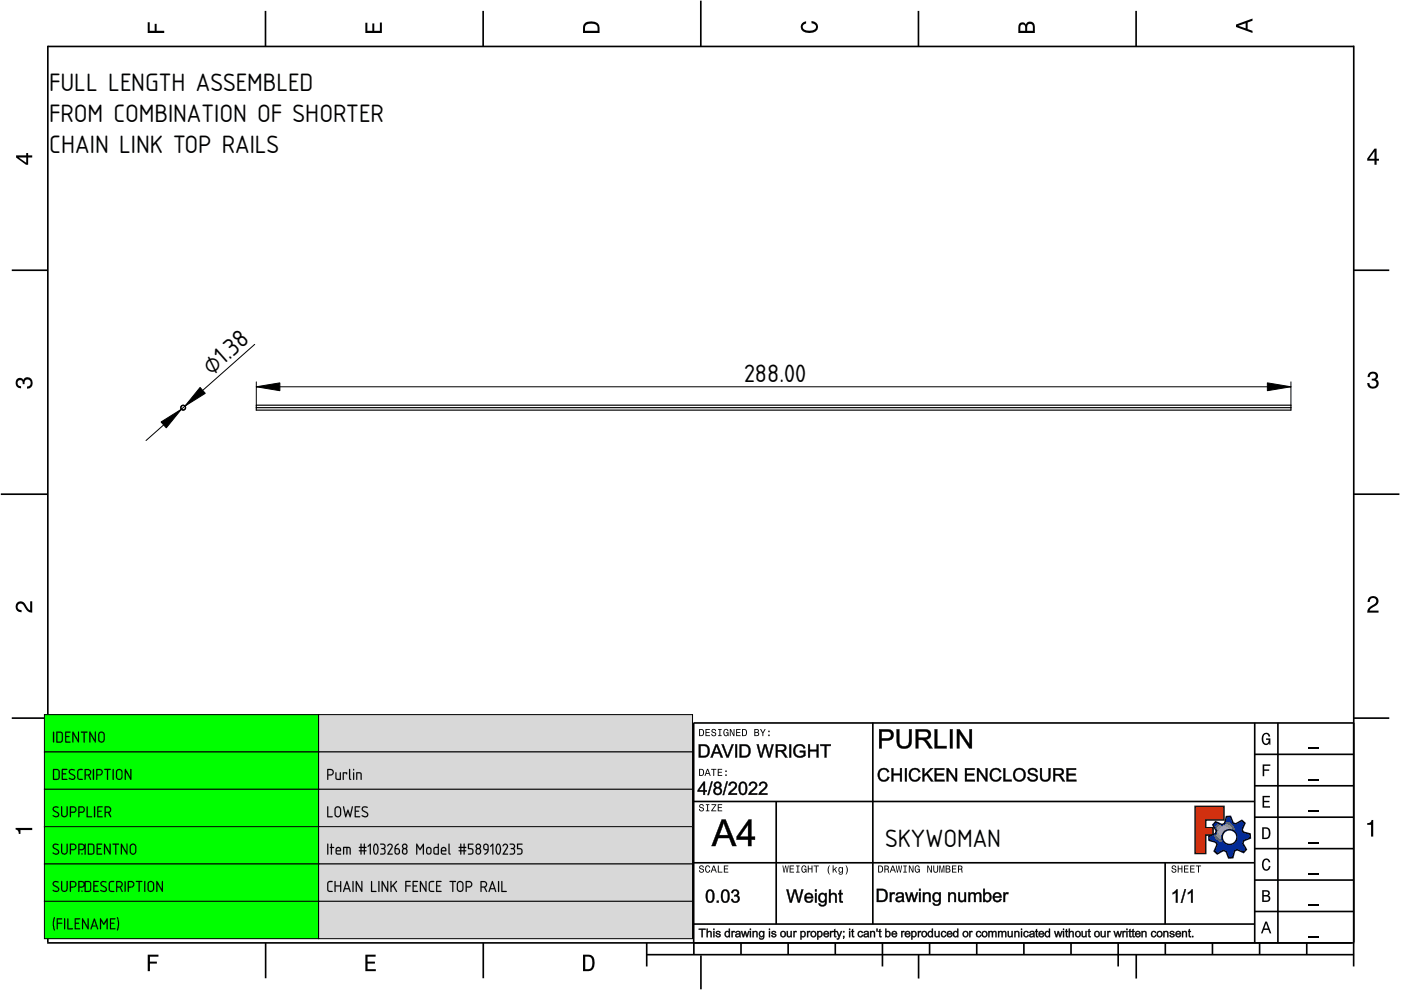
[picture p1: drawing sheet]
<svg xmlns="http://www.w3.org/2000/svg" width="297mm" height="210mm" viewBox="0 0 297 210" stroke-linecap="round" stroke-linejoin="round" font-family="sans-serif">
<defs><g id="words">
<g font-size="5">
<text x="10.5" y="19.2">FULL LENGTH ASSEMBLED</text>
<text x="10.5" y="25.9">FROM COMBINATION OF SHORTER</text>
<text x="10.5" y="32.5">CHAIN LINK TOP RAILS</text>
<text x="44.9" y="79.6" transform="rotate(-42 44.9 79.6)">⌀1.38</text>
<text x="157.8" y="81">288.00</text>
<text x="187.6" y="179.5">SKYWOMAN</text>
</g>
</g></defs>
<g fill="none" stroke="#000" stroke-width=".35">
<path d="M10.1 9.7v190.1M10.1 9.9h277M56.3 2.3v7.5M102.4 2.3v7.5M148.6 .1v9.8M194.7 2.3v7.5M240.9 2.3v7.5M287 9.7v195.2M2.5 57.3h7.5M287.1 57.3h7.4M.2 104.8h10M287 104.8h9.7"/>
<path d="M2.5 152.3h7.5M147 153.3h140.1M147.1 153.3v49.1M185.1 153.2v42.8M266 159.9h21M266 153.3v46.7M270.9 153.3v46.7M287.1 152.3h7.4M147 169.9h119M164.6 169.9v26M266 179.9h21M266 173.3h21"/>
<path d="M266 166.6h21M10 199.9h277.1M56.3 199.9v7.5M102.5 199.9v7.5M137.1 199.9v5M147 195.9h119M147 182.9h119M157.1 199.9v2.5M167.1 199.9v2.5M177.1 199.9v2.5M187.1 199.9v5M197.1 199.9v2.5"/>
<path d="M207.1 199.9v2.5M217.1 199.9v2.5M227.1 199.9v2.5M237.1 199.9v5M247 182.9v13M247.1 199.9v2.5M257.1 199.9v2.5M266 193.3h21M266 186.6h21M267.1 199.9v2.5M277.1 199.9v2.5M137.1 202.4h150"/>
<path d="M148.6 202.6v7.2M194.8 202.4v5.1M240.9 202.4v5.1"/>
</g>
<g fill="#000">
<path d="M31.3 4.7h.4v1.8h1.1v-1.4h.4v1.4h1.6v.5h-3.5z" fill-rule="evenodd"/>
<path d="M77.5 4.8h.4v1.7h1v-1.5h.5v1.5h1.1v-1.7h.5v2.2h-3.5z" fill-rule="evenodd"/>
<path d="M124.1 4.9a2.19 2.19 0 0 0-.5 2.1h3.5v-1.2a1.42 1.42 0 0 0-1.7-1.3zM124.3 5.2a2.14 2.14 0 0 1 2.3 .3l.1 1h-2.7l.1-1z" fill-rule="evenodd"/>
<path d="M170.1 4.9l.8-.4v.5a.7 .7 0 0 0-.7 .5 .7 .7 0 0 0 .3 .8 1.69 1.69 0 0 0 2.5-.6 .9 .9 0 0 0-.9-.8v-.5a1.24 1.24 0 0 1 1.3 1.1 1.24 1.24 0 0 1-1 1.4 2.22 2.22 0 0 1-2.5-.7l-.1-.5z" fill-rule="evenodd"/>
<path d="M216.1 5l-.2 .8v1.2h3.5v-1.3a.98 .98 0 0 0-.7-1.1 .98 .98 0 0 0-1.2 .6 .84 .84 0 0 0-1.4-.2zM216.4 5.3a.54 .54 0 0 1 .7-.1 .54 .54 0 0 1 .3 .6v.7h-1.1zM217.9 5.2a.62 .62 0 0 1 .7-.1 .62 .62 0 0 1 .4 .6v.8h-1.2z" fill-rule="evenodd"/>
<path d="M262.1 5.2v.5l3.5 1.3v-.5l-1.1-.3v-1.4l1.1-.4v-.5zM262.6 5.5l1.5-.6v1.1z" fill-rule="evenodd"/>
<path d="M3.4 32.9v.5l2.1 1.5h.5v-1.5h.8v-.5h-.8v-.5h-.4v.5zM4 33.4h1.6v1.1z" fill-rule="evenodd"/>
<path d="M291.4 31.5l-1.5 2.1v.5h1.5v.8h.5v-.8h.5v-.4h-.5v-2.2zM291.4 32.1v1.6h-1.1z" fill-rule="evenodd"/>
<path d="M3.6 80.4a.86 .86 0 0 1 1.4 .1 1.06 1.06 0 0 1 1.2-.5 1.06 1.06 0 0 1 .7 1.2 1.1 1.1 0 0 1-1.2 1.2v-.4a.71 .71 0 0 0 .8-1 .71 .71 0 0 0-1.3-.1v.6h-.4a.61 .61 0 0 0-.3-.8 .61 .61 0 0 0-.8 .2 .61 .61 0 0 0 .2 .8l.6 .2v.4a1.15 1.15 0 0 1-1.2-.6 1.15 1.15 0 0 1 .3-1.3z" fill-rule="evenodd"/>
<path d="M290.3 79.1a1.08 1.08 0 0 1 1.3-.2 1.08 1.08 0 0 1 .5 1.3l-.4 .2a1.06 1.06 0 0 1 .6 1.3 1.06 1.06 0 0 1-1.2 .7 1.1 1.1 0 0 1-1.2-1.2h.4a.71 .71 0 0 0 1 .8 .71 .71 0 0 0 .1-1.3h-.6v-.4a.61 .61 0 0 0 .8-.3 .61 .61 0 0 0-.2-.8 .61 .61 0 0 0-.8 .2l-.2 .5h-.4z" fill-rule="evenodd"/>
<path d="M3.6 127.8a1.22 1.22 0 0 1 2 .7l.4 .6 .4 .3v-1.9h.4v2.4a1.8 1.8 0 0 1-1.7-1.4 .71 .71 0 0 0-.9-.5 .71 .71 0 0 0-.5 .8 .71 .71 0 0 0 .9 .6v.4a1.18 1.18 0 0 1-1.2-.6 1.18 1.18 0 0 1 .2-1.4z" fill-rule="evenodd"/>
<path d="M290.3 126.7a1.18 1.18 0 0 1 1.9 .3 1.18 1.18 0 0 1-1 1.7l-.5 .3-.3 .5h1.9v.4h-2.4a1.8 1.8 0 0 1 1.4-1.7 .71 .71 0 0 0 .5-.9 .71 .71 0 0 0-.9-.5 .71 .71 0 0 0-.5 .8h-.4z" fill-rule="evenodd"/>
<path d="M148.2 154.6v1.5h.5a.77 .77 0 0 0 .6-.8 .77 .77 0 0 0-.6-.7zM148.4 154.8a.58 .58 0 0 1 .7 .5 .58 .58 0 0 1-.7 .6zM149.6 154.6v1.5h.9v-.2h-.7v-.5h.6v-.2h-.6v-.4h.7v-.2zM151 154.7a.53 .53 0 0 0 0 .6 .53 .53 0 0 0 .6 .2 .32 .32 0 0 1-.3 .5 .32 .32 0 0 1-.3-.4h-.2a.5 .5 0 0 0 .7 .5 .5 .5 0 0 0 .1-.8l-.4-.1a.28 .28 0 0 1-.1-.4 .28 .28 0 0 1 .4-.1 .28 .28 0 0 1 .1 .3h.2a.51 .51 0 0 0-.3-.4 .51 .51 0 0 0-.5 .1zM152.3 154.6v.2h.2v1.1h-.2v.2h.7v-.2h-.3v-1.1h.3v-.2zM153.5 154.7a.81 .81 0 0 0 .5 1.4l.3-.2 .2 .2v-.8h-.6v.1h.4l-.2 .5a.6 .6 0 0 1-.5-.6 .6 .6 0 0 1 .4-.6l.2 .3h.2l-.1-.3a.53 .53 0 0 0-.8 0zM154.7 154.6v1.5h.2v-1.3l.6 1.3h.2v-1.5h-.2v1.2l-.5-1.2zM156.1 154.6v1.5h.9v-.2h-.7v-.5h.6v-.2h-.6v-.4h.7v-.2zM157.3 154.6v1.5h.5a.77 .77 0 0 0 .6-.8 .77 .77 0 0 0-.6-.7zM157.5 154.8a.58 .58 0 0 1 .7 .5 .58 .58 0 0 1-.7 .6zM159.9 154.6v1.5h.6a.42 .42 0 0 0 .5-.3 .42 .42 0 0 0-.3-.5l.2-.2-.1-.4zM160.1 154.8h.3a.23 .23 0 0 1 .3 .2 .23 .23 0 0 1-.3 .2h-.3zM160.1 155.4h.4a.26 .26 0 0 1 .3 .2 .26 .26 0 0 1-.3 .3h-.4zM161.1 154.6l.5 .9v.6h.2v-.6l.5-.9h-.2l-.4 .7-.3-.7zM162.9 155.8v.3h.3v-.3zM162.9 154.9v.3h.3v-.3z" fill-rule="evenodd"/>
<path d="M267.8 155.7a.85 .85 0 0 1 .9-.3 .85 .85 0 0 1 .6 .8h-.3l-.1-.3a.49 .49 0 0 0-.4-.3 .49 .49 0 0 0-.5 .3 1.2 1.2 0 0 0 .4 1.8 .66 .66 0 0 0 .6-.8h-.6v-.3h.9v1.3h-.1l-.1-.3-.3 .3a.85 .85 0 0 1-1.2-.7v-1.1z" fill-rule="evenodd"/>
<path d="M3.3 175.5h3.5v.5h-2.5v.8h-.3a.77 .77 0 0 0-.7-.9z" fill-rule="evenodd"/>
<path d="M148.4 170.6a.53 .53 0 0 0 0 .6 .53 .53 0 0 0 .6 .2 .32 .32 0 0 1-.3 .5 .32 .32 0 0 1-.3-.4h-.2a.5 .5 0 0 0 .7 .6 .5 .5 0 0 0 .1-.9l-.4-.1a.28 .28 0 0 1-.1-.4 .28 .28 0 0 1 .4-.1 .28 .28 0 0 1 .1 .4h.2a.51 .51 0 0 0-.3-.5 .51 .51 0 0 0-.5 .1zM149.7 170.5v.2h.2v1.1h-.2v.2h.7v-.2h-.3v-1.1h.3v-.2zM150.8 170.5v.2h.8l-.8 1.3h1.1v-.2h-.9l.9-1.3zM152.2 170.5v1.5h.9v-.2h-.7v-.5h.6v-.2h-.6v-.4h.7v-.2z" fill-rule="evenodd"/>
<path d="M148.2 163v1.5h.5a.77 .77 0 0 0 .6-.7 .77 .77 0 0 0-.6-.8zM148.4 163.2a.57 .57 0 0 1 .7 .6 .57 .57 0 0 1-.7 .5zM149.9 163l-.5 1.5h.2l.1-.4h.6l.2 .4h.2l-.6-1.5zM150 163.2l.3 .7h-.5zM150.8 163v.2h.4v1.3h.2v-1.3h.5v-.2zM152.2 163v1.5h.9v-.2h-.7v-.5h.6v-.2h-.6v-.4h.7v-.2zM153.8 164.2v.3h.3v-.3zM153.8 163.4v.3h.3v-.3z" fill-rule="evenodd"/>
<path d="M253.4 171h6.1v2.8h-3.9v1.7h1.6v1.5h-1.6v4h-2.2z" fill-rule="evenodd"/>
<path d="M257.7 174.3l-.5 .6 .7 1.3-.2 .6-1.4 .5v.9l1.5 .4 .3 .5-.7 1.4 .7 .5 1.3-.7 .6 .2 .5 1.4 .9-.1 .3-1.4 .6-.3 1.4 .6 .5-.6-.7-1.3 .2-.6 1.4-.5-.1-.9-1.4-.4-.3-.5 .6-1.4-.6-.6-1.3 .8-.6-.2-.5-1.4h-.9l-.4 1.5-.5 .2zM259.1 177.5a1.6 1.6 0 0 1 3.2 0 1.6 1.6 0 0 1-3.2 0z" fill-rule="evenodd"/>
<path d="M267.7 168.7h1.5v.3h-1.2v.8h1.1v.3h-1.1v.8h1.3v.3h-1.6z" fill-rule="evenodd"/>
<path d="M267.7 162.1h1.6v.3h-1.3v.7h1.1v.3h-1.1v1.2h-.3z" fill-rule="evenodd"/>
<path d="M267.6 175.4v2.5h.8a1.37 1.37 0 0 0 .7-2.2 1.56 1.56 0 0 0-1.5-.3zM267.9 175.7a.98 .98 0 0 1 1.2 .7 .98 .98 0 0 1-.7 1.2h-.5z" fill-rule="evenodd"/>
<path d="M289.9 174.5a.77 .77 0 0 0 .9-.6h.4v3.5h-.5v-2.5h-.8z" fill-rule="evenodd"/>
<path d="M148.4 183.6a.53 .53 0 0 0 0 .6 .53 .53 0 0 0 .6 .2 .32 .32 0 0 1-.3 .5 .32 .32 0 0 1-.3-.4h-.2a.5 .5 0 0 0 .7 .6 .5 .5 0 0 0 .1-.9l-.4-.1a.28 .28 0 0 1-.1-.4 .28 .28 0 0 1 .4-.1 .28 .28 0 0 1 .1 .4h.2a.51 .51 0 0 0-.3-.5 .51 .51 0 0 0-.5 .1zM149.6 183.7l-.1 .2a.67 .67 0 0 0 .1 .9 .67 .67 0 0 0 .8 .1l.2-.4h-.2l-.2 .3a.6 .6 0 0 1-.5-.5 .6 .6 0 0 1 .4-.6l.3 .3h.2l-.2-.4a.5 .5 0 0 0-.8 .1zM151.2 183.5l-.5 1.5h.2l.1-.4h.6l.2 .4h.2l-.6-1.5zM151.3 183.7l.3 .7h-.5zM152.2 183.5v1.5h1v-.2h-.8v-1.3zM153.5 183.5v1.5h.9v-.2h-.7v-.5h.6v-.2h-.6v-.4h.7v-.2z" fill-rule="evenodd"/>
<path d="M165.9 183.5l.3 1.5h.1l.3-1.3 .2 1.3h.2l.2-1.5h-.1l-.2 1.3-.2-1.3h-.2l-.2 1.3-.2-1.3zM167.4 183.5v1.5h1v-.2h-.8v-.5h.7v-.2h-.7v-.4h.7v-.2zM168.8 183.5v.2h.3v1.1h-.3v.2h.7v-.2h-.2v-1.1h.2v-.2zM170.1 183.7a.82 .82 0 0 0 .5 1.3l.3-.2 .1 .2v-.8h-.5v.2h.3l-.2 .4a.6 .6 0 0 1-.5-.5 .6 .6 0 0 1 .5-.6l.2 .3h.2l-.2-.4a.53 .53 0 0 0-.7 .1zM171.3 183.5v1.5h.2v-.7h.6v.7h.2v-1.5h-.2v.6h-.6v-.6zM172.5 183.5v.2h.5v1.3h.2v-1.3h.4v-.2zM175.8 183.5a1.35 1.35 0 0 0 .2 1.9 1.84 1.84 0 0 1 0-1.9zM176.5 183.5v1.5h.2v-.4l.2-.2 .4 .6h.2l-.4-.7 .4-.5h-.2l-.6 .6v-.9zM177.9 184a.59 .59 0 0 0-.2 .7 .59 .59 0 0 0 .7 .3l.1-.2a.31 .31 0 0 1-.1 .5 .31 .31 0 0 1-.4-.2h-.2a.47 .47 0 0 0 .5 .4 .47 .47 0 0 0 .4-.5v-1.2h-.2v.2l-.3-.2zM178 184.1l.1-.1a.42 .42 0 0 1 .4 .4 .42 .42 0 0 1-.4 .5l-.1-.3zM179.3 183.5a1.85 1.85 0 0 1 0 1.9 1.22 1.22 0 0 0 0-1.9z" fill-rule="evenodd"/>
<path d="M186.2 183.5v1.5h.5a.77 .77 0 0 0 .6-.7 .77 .77 0 0 0-.6-.8zM186.4 183.7a.58 .58 0 0 1 .6 .6 .58 .58 0 0 1-.6 .5zM187.5 183.5v1.5h.2v-.6a.45 .45 0 0 1 .5 .1 .45 .45 0 0 1 .1 .5h.2l-.2-.7a.42 .42 0 0 0 .1-.5 .42 .42 0 0 0-.4-.3zM187.7 183.7h.2a.26 .26 0 0 1 .4 .3 .26 .26 0 0 1-.4 .2h-.2zM189.2 183.5l-.6 1.5h.2l.2-.4h.6l.1 .4h.2l-.5-1.5zM189.3 183.7l.2 .7h-.4zM189.9 183.5l.3 1.5h.2l.2-1.3 .2 1.3h.2l.3-1.5h-.2l-.2 1.3-.2-1.3h-.2l-.2 1.3-.2-1.3zM191.5 183.5v.2h.3v1.1h-.3v.2h.8v-.2h-.3v-1.1h.3v-.2zM192.7 183.5v1.5h.2v-1.2l.5 1.2h.3v-1.5h-.2v1.2l-.6-1.2zM194.1 183.7a.81 .81 0 0 0 .5 1.3l.3-.2 .1 .2v-.8h-.5v.2h.3l-.2 .4a.6 .6 0 0 1-.5-.5 .6 .6 0 0 1 .5-.6l.2 .3h.2l-.2-.4a.53 .53 0 0 0-.7 .1zM196.6 183.5v1.5h.2v-1.2l.6 1.2h.2v-1.5h-.2v1.2l-.6-1.2zM197.9 183.5v.9a.52 .52 0 0 0 .5 .6 .52 .52 0 0 0 .5-.6v-.9h-.2v.9a.33 .33 0 0 1-.3 .5 .33 .33 0 0 1-.3-.5v-.9zM199.2 183.5v1.5h.1v-1.4l.3 1.4h.2l.3-1.4v1.4h.1v-1.5h-.2l-.3 1.3-.3-1.3zM200.5 183.5v1.5h.6a.42 .42 0 0 0 .4-.3 .42 .42 0 0 0-.2-.5l.2-.2-.1-.4zM200.7 183.7h.3a.23 .23 0 0 1 .3 .2 .23 .23 0 0 1-.3 .2h-.3zM200.7 184.3h.3a.26 .26 0 0 1 .3 .3 .26 .26 0 0 1-.3 .2h-.3zM201.8 183.5v1.5h1v-.2h-.8v-.5h.7v-.2h-.7v-.4h.8v-.2zM203.1 183.5v1.5h.2v-.6a.45 .45 0 0 1 .5 .1 .45 .45 0 0 1 .1 .5h.2l-.2-.7a.42 .42 0 0 0 .1-.5 .42 .42 0 0 0-.4-.3zM203.3 183.7h.3a.26 .26 0 0 1 .3 .3 .26 .26 0 0 1-.4 .2h-.2z" fill-rule="evenodd"/>
<path d="M248.5 183.6a.53 .53 0 0 0 0 .6 .53 .53 0 0 0 .6 .2 .32 .32 0 0 1-.2 .5 .32 .32 0 0 1-.3-.4h-.2a.5 .5 0 0 0 .6 .6 .5 .5 0 0 0 .2-.9l-.4-.1a.28 .28 0 0 1-.1-.4 .28 .28 0 0 1 .3-.1 .28 .28 0 0 1 .2 .4h.2a.51 .51 0 0 0-.3-.5 .51 .51 0 0 0-.6 .1zM249.7 183.5v1.5h.2v-.7h.6v.7h.2v-1.5h-.2v.6h-.6v-.6zM251 183.5v1.5h1v-.2h-.8v-.5h.7v-.2h-.7v-.4h.8v-.2zM252.3 183.5v1.5h1v-.2h-.8v-.5h.7v-.2h-.7v-.4h.8v-.2zM253.5 183.5v.2h.5v1.3h.2v-1.3h.5v-.2z" fill-rule="evenodd"/>
<path d="M268.3 195.4l-1 2.5h.4l.2-.7h1l.3 .7h.3l-.9-2.5zM268.4 195.8l.4 1.1h-.7z" fill-rule="evenodd"/>
<path d="M267.6 188.7v2.5h1a.7 .7 0 0 0 .7-.5 .7 .7 0 0 0-.4-.8 .61 .61 0 0 0 .3-.8 .61 .61 0 0 0-.7-.4zM267.9 189h.6a.38 .38 0 0 1 .4 .4 .38 .38 0 0 1-.5 .4h-.5zM267.9 190.1h.6a.44 .44 0 0 1 .5 .4 .44 .44 0 0 1-.5 .4h-.6z" fill-rule="evenodd"/>
<path d="M267.8 182.3a.85 .85 0 0 1 .9-.3 .85 .85 0 0 1 .6 .8h-.3l-.1-.2a.47 .47 0 0 0-.4-.3 .47 .47 0 0 0-.4 .3 1.21 1.21 0 0 0 .4 1.7 .64 .64 0 0 0 .5-.7h.4a.89 .89 0 0 1-.8 1 .89 .89 0 0 1-1-.7v-1.1z" fill-rule="evenodd"/>
<path d="M31.3 202.4h2.3v.4h-1.8v1.1h1.5v.4h-1.5v1.6h-.5z" fill-rule="evenodd"/>
<path d="M77.5 202.4h2.1v.4h-1.7v1.1h1.6v.4h-1.6v1.2h1.8v.4h-2.2z" fill-rule="evenodd"/>
<path d="M123.6 202.4v3.5h1.2a1.42 1.42 0 0 0 1.3-1.7 1.38 1.38 0 0 0-1.3-1.8zM124.1 202.8l1 .1a1.89 1.89 0 0 1 0 2.5l-1 .1z" fill-rule="evenodd"/>
</g>
<path d="M277.3 158.6h2.2M277.3 178.6h2.2M277.3 172h2.2M277.3 165.3h2.2M277.3 198.6h2.2M277.3 192h2.2M277.3 185.3h2.2" fill="none" stroke="#000" stroke-width=".25"/>
<g fill="#000">
<path d="M186.4 154.6l2.1 .1a1.19 1.19 0 0 1 1 1.2 1.19 1.19 0 0 1-1.1 1.1h-1.5l.1 1.7h-.6zM186.4 154.6v4.1h.5v-1.7h1.1a1.19 1.19 0 0 0 1.4-1.2 1.19 1.19 0 0 0-1.5-1.1zM186.9 155.1v1.4a2.44 2.44 0 0 0 1.8-.2 .73 .73 0 0 0-.2-1.1zM186.9 155.1h1.1a.79 .79 0 0 1 1 .7 .79 .79 0 0 1-1 .8h-1.1zM190.1 154.6h.6v2.4a1.03 1.03 0 0 0 1 1.2 1.03 1.03 0 0 0 1-1.2v-2.4h.6v2.4a1.63 1.63 0 0 1-1.6 1.8 1.63 1.63 0 0 1-1.6-1.8zM190.1 154.6l.1 2.4a1.55 1.55 0 0 0 1.5 1.7 1.55 1.55 0 0 0 1.5-1.7l.1-2.4h-.6l.1 2.4a1.11 1.11 0 0 1-1.1 1.3 1.11 1.11 0 0 1-1.1-1.3l.1-2.4zM194.1 154.6h1.8a1.14 1.14 0 0 1 1.5 .9 1.14 1.14 0 0 1-1.2 1.3l.7 .5 .9 1.4h-.8l-.5-.9-.9-.9h-.9v1.8h-.6zM194.2 154.6v4.1h.5v-1.9l1.2 .2 1.1 1.7h.7l-1.1-1.7-.5-.2a1.09 1.09 0 0 0 1.2-1.2 1.09 1.09 0 0 0-1.4-.9zM194.7 155.1v1.3h1.1a.66 .66 0 0 0 1-.6 .66 .66 0 0 0-.8-.7zM194.7 155h1.3a.74 .74 0 0 1 .9 .8 .74 .74 0 0 1-1.1 .7h-1.1zM198.1 154.6h.6v3.6l2-.1v.6h-2.6zM198.2 154.6v4.1h2.5v-.5h-2v-3.6zM201.4 154.6h.6v4.1h-.6zM201.4 154.6v4.1h.6v-4.1zM202.9 154.6h.6l2 3.2v-3.2h.6v4.1h-.6l-2.1-3.2v3.2h-.5zM202.9 154.6v4.1h.5v-3.3l2.1 3.3h.6v-4.1h-.6l.1 3.3-2.2-3.3z"/>
<path d="M186.4 154.6h1.5a1.23 1.23 0 0 1 1.6 1.2 1.23 1.23 0 0 1-1.5 1.2h-1.1v1.7h-.5zM186.9 155.1v1.5a2.47 2.47 0 0 0 1.8-.2 .74 .74 0 0 0 .1-1 .74 .74 0 0 0-.8-.3zM190.1 154.6h.6v2.4a1.07 1.07 0 0 0 1 1.3 1.07 1.07 0 0 0 1-1.3v-2.4h.6v2.4a1.59 1.59 0 0 1-1.6 1.7 1.59 1.59 0 0 1-1.6-1.7zM194.2 154.6h1.7a1.12 1.12 0 0 1 1.5 1 1.12 1.12 0 0 1-1.2 1.2l.7 .6 .8 1.3h-.7l-.5-.9a1.34 1.34 0 0 0-1.2-.9h-.6v1.8h-.5zM194.7 155.1v1.3h1.1a.7 .7 0 0 0 1-.6 .7 .7 0 0 0-.8-.7zM198.2 154.6h.5v3.6h2v.5h-2.5zM201.4 154.6h.6v4.1h-.6zM202.9 154.6h.5l2.1 3.2v-3.2h.6v4.1h-.6l-2.1-3.2v3.2h-.5z"/>
<path d="M148.1 157.8h1.4l.5 .3a1.41 1.41 0 0 1 .5 1.5 1.17 1.17 0 0 1-1.3 1h-1.1zM148.2 157.8v2.8h1a1.42 1.42 0 0 0 1.2-1 1.42 1.42 0 0 0-.4-1.5l-.5-.2zM148.5 158.2v2.1l.6-.1a1.08 1.08 0 0 0 1-.8 1.08 1.08 0 0 0-.5-1.1zM148.5 158.1h.6a1.13 1.13 0 0 1 1 1 1.13 1.13 0 0 1-.7 1.2h-.9zM151.7 157.8h.5l1.1 2.8h-.5l-.3-.8h-1.1l-.3 .8h-.5zM151.7 157.8l-1 2.8h.4l.2-.9h1.2l.3 .9h.5l-1.2-2.8zM151.9 158.1l-.4 1.4h.9zM151.9 158.1l.6 1.4h-1.1zM152.9 157.8h.5l.9 2.5 .8-2.5h.5l-1.1 2.8h-.5zM153 157.8l1.1 2.8h.3l1.1-2.8h-.3l-.9 2.7-.9-2.7zM155.9 157.8h.4v2.8h-.4zM155.9 157.8v2.8h.4v-2.8zM156.8 157.8h1.3l.6 .3a1.41 1.41 0 0 1 .4 1.5 1.17 1.17 0 0 1-1.3 1h-1zM156.8 157.8v2.8h1a1.42 1.42 0 0 0 1.2-1 1.42 1.42 0 0 0-.3-1.5l-.6-.2zM157.2 158.2v2.1l.6-.1a1.08 1.08 0 0 0 .9-.8 1.08 1.08 0 0 0-.5-1.1zM157.2 158.1h.6a1.13 1.13 0 0 1 1 1 1.13 1.13 0 0 1-.7 1.2h-.9zM160.4 157.8h.5l.5 2.4 .6-2.4h.5l.6 2.4 .5-2.4h.5l-.8 2.8h-.4l-.7-2.4-.6 2.4h-.4zM160.4 157.8l.8 2.8h.4l.6-2.4 .7 2.4h.4l.7-2.8h-.4l-.5 2.4-.6-2.4h-.5l-.6 2.4-.6-2.4zM164.5 157.8h1.2a.79 .79 0 0 1 1 .6 .79 .79 0 0 1-.8 .9l.4 .3 .7 1h-.5l-1-1.2h-.6v1.2h-.4zM164.5 157.8v2.8h.4l-.1-1.3 .9 .1 .8 1.2h.4l-.7-1.1-.4-.2a.74 .74 0 0 0 .9-.7 .74 .74 0 0 0-1-.7zM164.9 158.1v1l.8-.1a.45 .45 0 0 0 .6-.3 .45 .45 0 0 0-.6-.5zM164.8 158.1h.9a.53 .53 0 0 1 .7 .6 .53 .53 0 0 1-.7 .4h-.9zM167.3 157.8h.5v2.8h-.5zM167.4 157.8v2.8h.3v-2.8zM168.6 158.1a1.24 1.24 0 0 1 2.1 .5l-.3 .1a.93 .93 0 0 0-.8-.6 .93 .93 0 0 0-.9 .5v.1a1.07 1.07 0 0 0 .2 1.4 1.07 1.07 0 0 0 1.5-.1v-.5l-.9 .1v-.5h1.3v1.1a1.54 1.54 0 0 1-2.2 .1 1.54 1.54 0 0 1 0-2.2zM168.7 158.1a1.46 1.46 0 0 0-.1 2.1 1.46 1.46 0 0 0 2.1 0l.1-1h-1.2v.3h.8v.5a1.13 1.13 0 0 1-1.9-.6 1.13 1.13 0 0 1 1.6-1.2l.3 .5 .3-.1a1.2 1.2 0 0 0-2-.5zM171.3 157.8h.5v1.2h1.4l-.1-1.2h.5v2.8h-.5v-1.3h-1.4l.1 1.3h-.5zM171.3 157.8v2.8h.4v-1.3h1.5v1.3h.3v-2.8h-.3v1.2h-1.5v-1.2zM173.9 157.8h2.3v.4h-1l.1 2.4h-.5v-2.4h-.9zM173.9 157.8v.4l1-.1-.1 2.5h.4v-2.5l.9 .1v-.4z"/>
<path d="M148.2 157.8h.9a1.41 1.41 0 0 1 1.4 1.3 1.41 1.41 0 0 1-1 1.5h-1.3zM148.5 158.2v2.1h.6a1.06 1.06 0 0 0 1-1.1 1.06 1.06 0 0 0-1-1zM151.7 157.8h.4l1.2 2.8h-.5l-.3-.8h-1.1l-.3 .8h-.4zM151.9 158.1l-.4 1.4h.9zM153 157.8h.4l.9 2.5 .9-2.5h.3l-1.1 2.8h-.3zM155.9 157.8h.4v2.8h-.4zM156.8 157.8h1a1.41 1.41 0 0 1 1.3 1.3 1.41 1.41 0 0 1-1 1.5h-1.3zM157.2 158.2v2.1h.6a1.06 1.06 0 0 0 .9-1.1 1.06 1.06 0 0 0-.9-1zM160.4 157.8h.4l.6 2.4 .6-2.4h.5l.6 2.4 .5-2.4h.4l-.7 2.8h-.4l-.7-2.4-.6 2.4h-.4zM164.5 157.8h1.2a.77 .77 0 0 1 1 .7 .77 .77 0 0 1-.8 .8l1 1.3h-.4l-.7-1.1-.5-.1h-.4v1.2h-.4zM164.9 158.1v1h.8a.48 .48 0 0 0 .6-.4 .48 .48 0 0 0-.6-.6zM167.4 157.8h.3v2.8h-.3zM168.7 158.1a1.27 1.27 0 0 1 2 .5l-.3 .1a1 1 0 0 0-1.4-.5 1 1 0 0 0-.4 1.4 1.1 1.1 0 0 0 1.8 .4v-.5h-.8v-.3h1.2v1a1.5 1.5 0 0 1-2.2 .1 1.5 1.5 0 0 1 .1-2.2zM171.3 157.8h.4v1.2h1.5v-1.2h.3v2.8h-.3v-1.3h-1.5v1.3h-.4zM173.9 157.8h2.2v.4h-.9v2.4h-.4v-2.4h-.9z"/>
<path d="M149.2 165.7h.3v1.8h.4v.4h-.4v.7h-.4v-.7h-1.2v-.4zM149.2 165.7l-1.3 1.8v.4l1.3-.1-.1 .7h.4l-.1-.7 .4 .1v-.4l-.4 .1 .1-1.9zM149.1 166.3l-.8 1.3 .8-.1zM149.2 166.2v1.4h-1zM150.8 165.7h.3l-.8 2.9h-.3zM150.8 165.7l-.7 2.9h.2l.8-2.9zM151.5 165.9a.78 .78 0 0 1 1.2 0 .78 .78 0 0 1-.1 1.2l-.1-.1a.82 .82 0 0 1 .6 1 .82 .82 0 0 1-.9 .6 .84 .84 0 0 1-1-.6 .84 .84 0 0 1 .6-1 .62 .62 0 0 1-.5-.5 .62 .62 0 0 1 .2-.6zM151.6 166a.6 .6 0 0 0-.2 .6 .6 .6 0 0 0 .5 .4 .81 .81 0 0 0-.5 1.2 .81 .81 0 0 0 1.2 .2 .75 .75 0 0 0 .4-.7 .75 .75 0 0 0-.6-.7 .7 .7 0 0 0 .3-1.1 .7 .7 0 0 0-1.1 .1zM151.7 166.4a.45 .45 0 0 0 .9 0 .45 .45 0 0 0-.9 0zM151.7 166.5a.49 .49 0 0 1 .9 0 .49 .49 0 0 1-.9 0zM151.6 167.7a.55 .55 0 0 0 1.1 0 .55 .55 0 0 0-1.1 0zM151.5 167.7a.65 .65 0 0 1 1.3 0 .65 .65 0 0 1-1.3 0zM154 165.7h.4l-.9 2.9h-.3zM154 165.7l-.7 2.9h.2l.8-2.9zM154.7 165.9a.95 .95 0 0 1 1.5 .2 .95 .95 0 0 1-.5 1.4l-.8 .7h1.4v.4h-1.9l.2-.7 1-.9a.51 .51 0 0 0 .3-.6 .51 .51 0 0 0-.6-.3 .51 .51 0 0 0-.4 .5h-.5zM154.8 166l-.3 .5 .3 .1a.58 .58 0 0 1 .9-.5 .58 .58 0 0 1-.1 1l-.9 .8-.3 .6h1.9v-.3h-1.5l.6-.6a1.03 1.03 0 0 0 .4-1.7l-.7-.1zM157 165.9a1.03 1.03 0 0 1 1.2 .1 1.03 1.03 0 0 1 .3 1.2 1.05 1.05 0 0 1-.3 1.1 1.05 1.05 0 0 1-1.2 .2 2.15 2.15 0 0 1 0-2.6zM157 165.9a2.28 2.28 0 0 0-.1 2.4 .89 .89 0 0 0 1 .1 .89 .89 0 0 0 .5-.9 1.19 1.19 0 0 0-1.1-1.7zM157.1 166.2a2.18 2.18 0 0 0 .3 2h.2a1.71 1.71 0 0 0 0-2.1zM157.2 166.1l.5-.1a1.73 1.73 0 0 1 0 2.3h-.4a1.87 1.87 0 0 1-.1-2.2zM159 165.9a.95 .95 0 0 1 1.5 .2 .95 .95 0 0 1-.5 1.4l-.8 .7h1.4v.4h-1.9l.2-.7 1-.9a.51 .51 0 0 0 .3-.6 .51 .51 0 0 0-.6-.3 .51 .51 0 0 0-.4 .5h-.5zM159.1 166l-.3 .5 .3 .1a.58 .58 0 0 1 .9-.5 .58 .58 0 0 1-.1 1l-.9 .8-.3 .6h1.8v-.3h-1.4l.6-.6a1.03 1.03 0 0 0 .4-1.7l-.7-.1zM161.2 165.9a.95 .95 0 0 1 1.4 .2 .95 .95 0 0 1-.5 1.4l-.8 .7h1.4v.4h-1.9l.3-.7 .9-.9a.51 .51 0 0 0 .3-.6 .51 .51 0 0 0-.6-.3 .51 .51 0 0 0-.4 .5h-.4zM161.2 166l-.3 .5 .4 .1a.58 .58 0 0 1 .9-.5 .58 .58 0 0 1-.1 1l-1 .8-.3 .6h1.9v-.3h-1.5l.6-.6a1.03 1.03 0 0 0 .5-1.7l-.7-.1z"/>
<path d="M149.2 165.7h.3v1.8h.3v.4h-.3v.6h-.4v-.6h-1.2v-.4zM149.1 166.3l-.8 1.2h.8zM150.8 165.7h.3l-.8 2.9h-.3zM151.6 165.9a.74 .74 0 0 1 1.1 0 .74 .74 0 0 1-.2 1.1 .82 .82 0 0 1 .3 1.3 .82 .82 0 0 1-1.3 0 .82 .82 0 0 1 .3-1.3l-.4-.4zM151.7 166.4a.45 .45 0 0 0 .9 0 .45 .45 0 0 0-.9 0zM151.6 167.7a.57 .57 0 0 0 1.1 0 .57 .57 0 0 0-1.1 0zM154 165.7h.3l-.8 2.9h-.3zM154.8 165.9a.91 .91 0 0 1 1.4 .2 .91 .91 0 0 1-.6 1.4l-.7 .7h1.4v.3h-1.9a3.2 3.2 0 0 1 1.3-1.6 .53 .53 0 0 0-.2-.9 .53 .53 0 0 0-.7 .6l-.3-.1zM157 165.9a.99 .99 0 0 1 1.2 .1 .99 .99 0 0 1 .2 1.2 1.01 1.01 0 0 1-.2 1.1 1.01 1.01 0 0 1-1.1 .1 2.12 2.12 0 0 1-.1-2.5zM157.2 166.1a1.88 1.88 0 0 0 .2 2.2h.3a1.72 1.72 0 0 0 0-2.3zM159 165.9a.91 .91 0 0 1 1.4 .2 .91 .91 0 0 1-.5 1.4l-.7 .7h1.3v.3h-1.8a3.2 3.2 0 0 1 1.3-1.6 .53 .53 0 0 0-.2-.9 .53 .53 0 0 0-.7 .6l-.3-.1zM161.2 165.9a.91 .91 0 0 1 1.4 .2 .91 .91 0 0 1-.5 1.4l-.8 .7h1.4v.3h-1.9a3.2 3.2 0 0 1 1.4-1.6 .53 .53 0 0 0-.2-.9 .53 .53 0 0 0-.7 .6l-.4-.1z"/>
<path d="M153 173.7h.9l2.3 5.7h-1l-.6-1.7h-2.3l-.6 1.7h-.9zM153 173.8l-2.1 5.6h.8l.5-1.8h2.5l.6 1.8h.8l-2.3-5.6zM153.4 174.4l-.2 .8-.7 1.9h1.9zM153.4 174.3l1.1 2.8h-2.1zM158.7 173.7h.6v3.7h.8v.7l-.8-.1v1.4h-.7v-1.4l-2.5 .1v-.7zM158.7 173.8l-2.5 3.6v.6h2.5l-.1 1.4h.7v-1.4h.8v-.6h-.8v-3.6zM158.6 174.9l-1.7 2.5h1.7zM158.7 174.7v2.7h-1.9z"/>
<path d="M153 173.8h.8l2.3 5.6h-.8l-.7-1.7h-2.3l-.6 1.7h-.8zM153.4 174.4l-.9 2.7h1.9zM158.7 173.8h.6v3.6h.8v.6h-.8v1.4h-.7v-1.4h-2.4v-.6zM158.6 174.9l-1.7 2.5h1.7z"/>
<path d="M186.6 163.1a1.21 1.21 0 0 1 1.9 .5l-.3 .1a.91 .91 0 0 0-1.3-.4 .91 .91 0 0 0-.4 1.2 .86 .86 0 0 0 .7 .9 .86 .86 0 0 0 1-.7l.4 .1a1.28 1.28 0 0 1-1.7 .8 1.28 1.28 0 0 1-.8-1.6zM189 162.9h.4v1.1h1.4v-1.1h.4v2.8h-.4v-1.3h-1.4v1.3h-.4zM191.9 162.9h.4v2.8h-.4zM193.2 163.1a1.21 1.21 0 0 1 1.9 .5l-.4 .1a.91 .91 0 0 0-1.2-.4 .91 .91 0 0 0-.4 1.2 .86 .86 0 0 0 .7 .9 .86 .86 0 0 0 1-.7l.4 .1a1.28 1.28 0 0 1-1.7 .8 1.28 1.28 0 0 1-.8-1.6zM195.6 162.9h.4v1.4l1.3-1.4h.5l-1.1 1.1 1.2 1.7h-.5l-1-1.4-.4 .4v1h-.4zM198.2 162.9h2v.3h-1.7v.9h1.6v.3h-1.6v.9h1.7v.4h-2zM200.7 162.9h.4l1.5 2.2v-2.2h.3v2.8h-.4l-1.4-2.2v2.2h-.4zM204.6 162.9h2v.3h-1.6v.9h1.5v.3h-1.5v.9h1.7v.4h-2.1zM207.2 162.9h.3l1.5 2.2v-2.2h.3v2.8h-.3l-1.5-2.2v2.2h-.3zM210.3 163.1a1.21 1.21 0 0 1 2 .5l-.4 .1a.91 .91 0 0 0-1.2-.4 .91 .91 0 0 0-.5 1.2 .86 .86 0 0 0 .8 .9 .86 .86 0 0 0 .9-.7l.4 .1a1.28 1.28 0 0 1-1.6 .8 1.28 1.28 0 0 1-.8-1.6zM212.8 162.9h.3v2.4h1.4v.4h-1.7zM215.2 163.2a1.37 1.37 0 0 1 2 .2 1.37 1.37 0 0 1-.3 1.9 1.37 1.37 0 0 1-1.9-.3l-.2-1zM215.5 163.4a1.1 1.1 0 0 0-.2 1.4 1.1 1.1 0 0 0 1.3 .5 1.11 1.11 0 0 0 .4-1.5 1.11 1.11 0 0 0-1.3-.5zM218.2 163.1a1.09 1.09 0 0 1 1.8 .6h-.4a.65 .65 0 0 0-.6-.5 .65 .65 0 0 0-.7 .5l.4 .3a1.12 1.12 0 0 1 1.3 1 1.16 1.16 0 0 1-1.2 .7 1.16 1.16 0 0 1-1-.9l.4-.1a.76 .76 0 0 0 .7 .7 .76 .76 0 0 0 .8-.6l-.4-.3a1.03 1.03 0 0 1-1.2-1.3zM220.5 162.9h.4v1.6a.74 .74 0 0 0 .7 .9 .74 .74 0 0 0 .7-.9v-1.6h.4v1.6a1.1 1.1 0 0 1-1.1 1.2 1.1 1.1 0 0 1-1.1-1.2zM223.3 162.9h1.3a.77 .77 0 0 1 .9 .6 .77 .77 0 0 1-.7 .9l1 1.3h-.5l-.7-1.1-.5-.2h-.4v1.3h-.4zM223.7 163.2v.9h.8a.48 .48 0 0 0 .7-.4 .48 .48 0 0 0-.6-.5zM226.1 162.9h2v.3h-1.6v.9h1.5v.3h-1.5v.9h1.7v.4h-2.1z"/>
<path d="M186.5 163.1a1.18 1.18 0 0 1 2 .6l-.3 .1a.88 .88 0 0 0-1.2-.5 .88 .88 0 0 0-.5 1.2 .82 .82 0 0 0 .8 .8 .82 .82 0 0 0 .9-.7l.4 .1a1.3 1.3 0 0 1-1.7 1 1.3 1.3 0 0 1-.8-1.7zM186.6 163.2a1.38 1.38 0 0 0-.3 1.8 1.38 1.38 0 0 0 1.8 .4l.5-.6-.4-.1a.9 .9 0 0 1-1.1 .7 .9 .9 0 0 1-.7-1.1 .91 .91 0 0 1 .7-1.1 .91 .91 0 0 1 1.1 .5l.3-.1a1.2 1.2 0 0 0-1.9-.4zM189 162.8h.4v1.2h1.4v-1.2h.4v2.9h-.4v-1.3h-1.4v1.3h-.4zM189 162.9v2.8h.4v-1.4h1.5l-.1 1.4h.4v-2.8h-.4l.1 1.2h-1.5v-1.2zM191.8 162.8h.5v2.9h-.5zM191.9 162.9v2.8h.4v-2.8zM193.1 163.1a1.18 1.18 0 0 1 2 .6l-.3 .1a.88 .88 0 0 0-1.2-.5 .88 .88 0 0 0-.5 1.2 .82 .82 0 0 0 .8 .8 .82 .82 0 0 0 .9-.7l.4 .1a1.3 1.3 0 0 1-1.7 1 1.3 1.3 0 0 1-.8-1.7zM193.2 163.2a1.38 1.38 0 0 0-.3 1.8 1.38 1.38 0 0 0 1.8 .4l.5-.6-.4-.1a.9 .9 0 0 1-1.1 .7 .9 .9 0 0 1-.7-1.1 .91 .91 0 0 1 .7-1.1 .91 .91 0 0 1 1.1 .5l.3-.1a1.2 1.2 0 0 0-1.9-.4zM195.6 162.8h.4v1.5l1.3-1.5h.6l-1.2 1.2 1.3 1.7h-.6l-1-1.4-.4 .4v1h-.4zM195.6 162.9v2.8h.4l-.1-1 .5-.5 1 1.5h.5l-1.3-1.7 1.2-1.1h-.5l-1.4 1.5 .1-1.5zM198.1 162.8h2.1v.5l-1.7-.1v.9l1.6-.1v.4h-1.6v.9h1.8v.4h-2.2zM198.2 162.9v2.8h2v-.4l-1.7 .1v-1h1.6v-.3h-1.6v-.9h1.7v-.3zM200.7 162.8h.4l1.5 2.3-.1-2.3h.4v2.9h-.4l-1.4-2.2v2.2h-.4zM200.7 162.9v2.8h.4l-.1-2.4 1.5 2.4h.4v-2.8h-.3v2.3l-1.5-2.3zM204.6 162.8h2.1v.5l-1.7-.1v.9l1.6-.1v.4h-1.6v.9h1.7v.4h-2.1zM204.6 162.9v2.8h2.1v-.4l-1.8 .1v-1h1.6v-.3h-1.6v-.9h1.7v-.3zM207.1 162.8h.5l1.4 2.3-.1-2.3h.5v2.9h-.5l-1.4-2.2v2.2h-.4zM207.2 162.9v2.8h.3v-2.4l1.5 2.4h.3v-2.8h-.3v2.3l-1.5-2.3zM210.3 163.1a1.18 1.18 0 0 1 2 .6l-.4 .1a.88 .88 0 0 0-1.2-.5 .88 .88 0 0 0-.4 1.2 .82 .82 0 0 0 .7 .8 .82 .82 0 0 0 .9-.7l.4 .1a1.3 1.3 0 0 1-1.6 1 1.3 1.3 0 0 1-.9-1.7zM210.3 163.2a1.38 1.38 0 0 0-.2 1.8 1.38 1.38 0 0 0 1.8 .4l.4-.6-.4-.1a.9 .9 0 0 1-1.1 .7 .9 .9 0 0 1-.6-1.1 .91 .91 0 0 1 .6-1.1 .91 .91 0 0 1 1.1 .5l.4-.1a1.2 1.2 0 0 0-2-.4zM212.7 162.8h.5l-.1 2.5h1.4v.4h-1.8zM212.8 162.9v2.8h1.7v-.4l-1.4 .1v-2.5zM215.1 163.2a1.41 1.41 0 0 1 2.1 .1 1.41 1.41 0 0 1-.3 2.1 1.41 1.41 0 0 1-2-.4l-.1-1zM215.2 163.3a1.36 1.36 0 0 0 0 2 1.36 1.36 0 0 0 2-.3 1.36 1.36 0 0 0-.2-1.8 1.36 1.36 0 0 0-1.8 .1zM215.5 163.5a1.06 1.06 0 0 0-.2 1.3 1.06 1.06 0 0 0 1.3 .4 1.07 1.07 0 0 0 .4-1.3 1.07 1.07 0 0 0-1.3-.6zM215.4 163.4a1.08 1.08 0 0 1 1.5 .2 1.08 1.08 0 0 1 0 1.4 1.08 1.08 0 0 1-1.5 .1l-.3-.8zM218.1 163.1a1.12 1.12 0 0 1 1.9 .6h-.4a.64 .64 0 0 0-.6-.5 .64 .64 0 0 0-.6 .5l.6 .3a.93 .93 0 0 1 1.1 1 .93 .93 0 0 1-1.3 .7 .91 .91 0 0 1-1-1h.4a.75 .75 0 0 0 .7 .6 .75 .75 0 0 0 .7-.5l-1.3-.6a.67 .67 0 0 1-.2-1.1zM218.2 163.1a.75 .75 0 0 0-.1 .8 .75 .75 0 0 0 .8 .4l.5 .2a.49 .49 0 0 1 .3 .7 .49 .49 0 0 1-.7 .2 .69 .69 0 0 1-.8-.7l-.4 .1a1.12 1.12 0 0 0 1.1 .9 1.12 1.12 0 0 0 1.1-.8l-.1-.4-.3-.3-1.2-.3a.63 .63 0 0 1 .3-.8 .63 .63 0 0 1 .8 .3l.1 .3h.3a1.02 1.02 0 0 0-1.7-.6zM220.5 162.8h.4v1.7a.7 .7 0 0 0 .7 .9 .7 .7 0 0 0 .7-.9v-1.7h.4v1.7a1.14 1.14 0 0 1-1.1 1.3 1.14 1.14 0 0 1-1.1-1.3zM220.5 162.9l.1 1.6a1.06 1.06 0 0 0 1 1.2 1.06 1.06 0 0 0 1.1-1.2v-1.6h-.4l.1 1.6a.78 .78 0 0 1-.8 .9 .78 .78 0 0 1-.8-.9l.1-1.6zM223.3 162.8h1.3a.79 .79 0 0 1 1 .7 .79 .79 0 0 1-.8 .9l.3 .2 .7 1.1h-.5l-1-1.3h-.6v1.3h-.4zM223.3 162.9v2.8h.4v-1.3l.8 .1 .8 1.2h.5l-.8-1.2-.4-.1a.74 .74 0 0 0 .9-.8 .74 .74 0 0 0-.9-.7zM223.7 163.2v.9h.8a.45 .45 0 0 0 .6-.4 .45 .45 0 0 0-.5-.5zM223.7 163.2h.9a.53 .53 0 0 1 .6 .5 .53 .53 0 0 1-.7 .5h-.8zM226.1 162.8h2.1v.5l-1.7-.1v.9l1.6-.1v.4h-1.6v.9h1.7v.4h-2.1zM226.1 162.9v2.8h2.1v-.4l-1.7 .1v-1h1.5v-.3h-1.5v-.9h1.6v-.3z"/>
<path d="M148.1 196.9h1.5v.3l-.6-.1v1.6h-.3l.1-1.6-.7 .1zM148.2 196.9v.2h.6v1.6h.2l-.1-1.6h.7v-.2zM149.8 196.9h.3v.7a.47 .47 0 0 1 .5-.2 .47 .47 0 0 1 .3 .5v.8h-.3v-.8a.27 .27 0 0 0-.3-.3 .27 .27 0 0 0-.2 .4v.7h-.3zM149.8 196.9v1.8h.3l-.1-.7a.35 .35 0 0 1 .3-.5 .35 .35 0 0 1 .4 .4v.8h.2l-.1-.8a.43 .43 0 0 0-.3-.5 .43 .43 0 0 0-.5 .3l.1-.8zM151.2 196.9h.3v.3h-.3zM151.2 196.9v.3h.3v-.3zM151.2 197.4h.3v1.3h-.3zM151.2 197.4v1.3h.3v-1.3zM151.8 197.5l.2-.1a.47 .47 0 0 1 .8 .4h-.3a.23 .23 0 0 0-.2-.2 .23 .23 0 0 0-.3 .2l.3 .1a.48 .48 0 0 1 .5 .6 .48 .48 0 0 1-.8 .2l-.3-.4 .3-.1a.27 .27 0 0 0 .3 .3 .27 .27 0 0 0 .2-.3v.1a.55 .55 0 0 1-.6-.2 .55 .55 0 0 1-.1-.6zM151.9 197.6a.3 .3 0 0 0-.1 .3 .3 .3 0 0 0 .3 .2l.3 .1a.21 .21 0 0 1 .2 .2 .21 .21 0 0 1-.2 .2l-.4-.1-.1-.2h-.2a.5 .5 0 0 0 .6 .4 .5 .5 0 0 0 .4-.5l-.7-.4a.28 .28 0 0 1 .2-.3 .28 .28 0 0 1 .3 .3l.2-.1a.52 .52 0 0 0-.8-.1zM153.8 197.5a.45 .45 0 0 1 .7 .1v-.7h.3v1.8h-.3v-.2a.51 .51 0 0 1-.5 .2 .51 .51 0 0 1-.4-.5zM153.8 197.6a.56 .56 0 0 0-.1 .8 .56 .56 0 0 0 .9 0l-.1 .3h.3v-1.8h-.3l.1 .8a.45 .45 0 0 0-.8-.1zM154 197.7l-.1 .6 .2 .2a.4 .4 0 0 0 .4-.5 .4 .4 0 0 0-.5-.3zM153.9 197.7a.45 .45 0 0 1 .7 .3 .45 .45 0 0 1-.7 .4l-.1-.3zM155.1 197.4h.3v.2a.27 .27 0 0 1 .1-.3 .27 .27 0 0 1 .4 .2l-.1 .2-.4 .1v.9h-.3zM155.1 197.4v1.3h.2v-.7a.3 .3 0 0 1 .1-.3 .3 .3 0 0 1 .3 0l.1-.2-.3-.1-.2 .2v-.2zM156 197.5a.57 .57 0 0 1 .6-.2 .57 .57 0 0 1 .4 .6l.1 .8h-.3v-.2a.47 .47 0 0 1-.8 .2 .47 .47 0 0 1 .2-.8h.5a.31 .31 0 0 0-.3-.3 .31 .31 0 0 0-.3 .2h-.2zM156 197.6l-.1 .2h.2a.32 .32 0 0 1 .3-.3 .32 .32 0 0 1 .3 .1l.1 .3-.6 .1a.37 .37 0 0 0-.2 .6 .37 .37 0 0 0 .5 0l.3-.1v.2h.3l-.2-1a.57 .57 0 0 0-.9-.1zM156.2 198.2l-.1 .1a.31 .31 0 0 0 .3 .2 .31 .31 0 0 0 .3-.2l.1-.2zM156.1 198.2l.6-.2a.36 .36 0 0 1-.1 .6 .36 .36 0 0 1-.5-.4zM157.1 197.4h.3l.2 1 .3-1h.2l.3 1 .2-1h.3l-.4 1.3h-.3l-.2-1-.2 1h-.3zM157.1 197.4l.4 1.3h.2l.2-1 .3 1h.3l.4-1.3h-.2l-.3 1.2-.3-1.2h-.2l-.3 1-.3-1zM159 196.9h.3v.3h-.3zM159 196.9v.3h.2v-.3zM159 197.4h.3v1.3h-.3zM159 197.4v1.3h.2v-1.3zM159.5 197.4h.3v.2a.47 .47 0 0 1 .5-.2 .47 .47 0 0 1 .4 .5v.8h-.3v-.8a.26 .26 0 0 0-.2-.3 .26 .26 0 0 0-.3 .2l-.1 .9h-.3zM159.6 197.4v1.3h.2v-.9a.34 .34 0 0 1 .4-.3 .34 .34 0 0 1 .2 .4v.8h.2v-1a.44 .44 0 0 0-.5-.3 .44 .44 0 0 0-.4 .3l.1-.3zM161 197.5l.4-.2 .4 .3v-.2h.3v1.1a.6 .6 0 0 1-.5 .7 .6 .6 0 0 1-.7-.4h.3a.33 .33 0 0 0 .3 .2 .33 .33 0 0 0 .3-.2v-.3a.55 .55 0 0 1-.7 .2 .55 .55 0 0 1-.3-.7zM161.1 197.6a.56 .56 0 0 0-.1 .8 .56 .56 0 0 0 .8 0v.1a.4 .4 0 0 1-.1 .5 .4 .4 0 0 1-.5 0l-.3-.2a.54 .54 0 0 0 .7 .4 .54 .54 0 0 0 .4-.7v-1.1h-.2l.1 .3-.5-.3zM161.2 197.7v.5l.1 .2a.39 .39 0 0 0 .5-.4 .39 .39 0 0 0-.6-.3zM161.2 197.7a.45 .45 0 0 1 .7 .3 .45 .45 0 0 1-.7 .4l-.1-.4zM163 196.9h.3v.3h-.3zM163 196.9v.3h.3v-.3zM163 197.4h.3v1.3h-.3zM163 197.4v1.3h.3v-1.3zM163.6 197.5l.2-.1a.47 .47 0 0 1 .7 .4h-.2a.23 .23 0 0 0-.2-.2 .23 .23 0 0 0-.3 .2l.3 .1a.48 .48 0 0 1 .5 .6 .48 .48 0 0 1-.8 .2l-.3-.4 .3-.1a.27 .27 0 0 0 .2 .3 .27 .27 0 0 0 .3-.3v.1a.55 .55 0 0 1-.6-.2 .55 .55 0 0 1-.1-.6zM163.7 197.6a.3 .3 0 0 0-.1 .3 .3 .3 0 0 0 .3 .2l.3 .1a.21 .21 0 0 1 .2 .2 .21 .21 0 0 1-.2 .2l-.4-.1-.1-.2h-.2a.5 .5 0 0 0 .6 .4 .5 .5 0 0 0 .4-.5l-.7-.4a.28 .28 0 0 1 .2-.3 .28 .28 0 0 1 .3 .3l.2-.1a.52 .52 0 0 0-.8-.1zM165.4 198.1a.7 .7 0 0 1 1.4 0 .7 .7 0 0 1-1.4 0zM165.5 198.1a.61 .61 0 0 0 1.2 0 .61 .61 0 0 0-1.2 0zM165.8 197.7a.42 .42 0 0 0-.1 .6 .42 .42 0 0 0 .6 .1 .42 .42 0 0 0 .1-.6 .42 .42 0 0 0-.6-.1zM165.7 197.7a.47 .47 0 0 1 .7 .4 .47 .47 0 0 1-.7 .3l-.1-.3zM166.8 197.4h.3v1a.29 .29 0 0 0 .4 0 .29 .29 0 0 0 .1-.3v-.7h.3v1.3h-.3l.1-.2a.44 .44 0 0 1-.5 .3 .44 .44 0 0 1-.4-.4zM166.8 197.4l.1 1a.44 .44 0 0 0 .4 .3 .44 .44 0 0 0 .4-.3v.3h.2v-1.3h-.3l.1 .7a.36 .36 0 0 1-.3 .5 .36 .36 0 0 1-.4-.5v-.7zM168.2 197.4h.3v.2a.27 .27 0 0 1 .2-.3 .27 .27 0 0 1 .3 .2l-.1 .2-.4 .1v.9h-.3zM168.2 197.4v1.3h.2v-.7a.3 .3 0 0 1 .1-.3 .3 .3 0 0 1 .4 0v-.2l-.3-.1-.1 .2-.1-.2zM169.7 197.4h.3l-.1 .2a.54 .54 0 0 1 .7-.2 .54 .54 0 0 1 .3 .6 .58 .58 0 0 1-.3 .7 .58 .58 0 0 1-.7-.1l.1 .6h-.3zM169.7 197.4v1.8h.2v-.8a.54 .54 0 0 0 .7 0 .54 .54 0 0 0 .1-.7 .54 .54 0 0 0-.8-.1v.1v-.3zM170.1 197.7l-.1 .6 .1 .2a.43 .43 0 0 0 .5-.4 .43 .43 0 0 0-.4-.5zM170 197.7a.45 .45 0 0 1 .6 .4 .45 .45 0 0 1-.6 .4l-.1-.4zM171.1 197.4h.3v.2a.27 .27 0 0 1 .1-.3 .27 .27 0 0 1 .3 .2v.2l-.4 .1v.9h-.3zM171.1 197.4v1.3h.2v-.7a.3 .3 0 0 1 .1-.3 .3 .3 0 0 1 .3 0l.1-.2-.3-.1-.2 .2v-.2zM171.8 198.1a.7 .7 0 0 1 1.4 0 .7 .7 0 0 1-1.4 0zM171.9 198.1a.61 .61 0 0 0 1.2 0 .61 .61 0 0 0-1.2 0zM172.2 197.7a.42 .42 0 0 0-.1 .6 .42 .42 0 0 0 .6 .1 .42 .42 0 0 0 .1-.6 .42 .42 0 0 0-.6-.1zM172.2 197.7a.47 .47 0 0 1 .7 .4 .47 .47 0 0 1-.7 .3l-.2-.3zM173.2 197.4h.3v.2a.54 .54 0 0 1 .6-.2 .54 .54 0 0 1 .3 .6 .58 .58 0 0 1-.3 .7 .58 .58 0 0 1-.7-.1l.1 .6h-.3zM173.3 197.4v1.8h.2l-.1-.8a.54 .54 0 0 0 .8 0 .54 .54 0 0 0 0-.7 .54 .54 0 0 0-.7-.1l-.1 .1 .1-.3zM173.6 197.7l-.1 .6 .2 .2a.43 .43 0 0 0 .4-.4 .43 .43 0 0 0-.4-.5zM173.5 197.7a.45 .45 0 0 1 .7 .4 .45 .45 0 0 1-.7 .4l-.1-.4zM174.7 197.5a.62 .62 0 0 1 .8-.1 .62 .62 0 0 1 .3 .7h-.9a.35 .35 0 0 0 .2 .4 .35 .35 0 0 0 .4-.3l.3 .1a.58 .58 0 0 1-.4 .5 .58 .58 0 0 1-.7-.2l-.2-.5zM174.8 197.6a.62 .62 0 0 0 0 1 .62 .62 0 0 0 1-.3h-.3a.38 .38 0 0 1-.4 .3 .38 .38 0 0 1-.3-.5h.9a.56 .56 0 0 0-.2-.6 .56 .56 0 0 0-.7 .1zM175 197.7l-.2 .2h.7a.31 .31 0 0 0-.2-.3 .31 .31 0 0 0-.3 .1zM174.9 197.6h.5l.2 .4h-.8zM175.9 197.4h.3v.2a.27 .27 0 0 1 .2-.3 .27 .27 0 0 1 .3 .2l-.1 .2-.4 .1v.9h-.3zM176 197.4v1.3h.2v-.7a.3 .3 0 0 1 0-.3 .3 .3 0 0 1 .4 0l.1-.2-.3-.1-.2 .2v-.2zM176.8 197.1l.3-.2v.5h.2v.2h-.2v.8l.2 .1v.2a.36 .36 0 0 1-.4 0 .36 .36 0 0 1-.1-.4v-.7h-.2v-.2h.2zM176.8 197.1l.1 .4-.2-.1v.2l.2-.1v.8a.28 .28 0 0 0 .1 .3 .28 .28 0 0 0 .3 .1l-.3-.4v-.8l.3 .1v-.2l-.3 .1 .1-.5zM177.3 197.4h.3l.3 1.1 .4-1.1h.3l-.7 1.6-.2 .2h-.3v-.3h.3l.1-.2zM177.3 197.4l.6 1.3-.2 .3h-.3l.1 .2h.2l.8-1.8h-.2l-.4 1.1-.3-1.1zM178.7 197.4h.3v.3h-.3zM178.8 197.4v.3h.2v-.3zM178.7 198.4h.3v.5l-.2 .2-.1-.2 .2-.2h-.2zM178.8 198.4v.3h.1l-.1 .3 .2-.6zM180 196.9h.3v.3h-.3zM180 196.9v.3h.2v-.3zM180 197.4h.3v1.3h-.3zM180 197.4v1.3h.2v-1.3zM180.6 197.1l.3-.2v.5h.2v.2h-.2v.8l.2 .1v.2a.36 .36 0 0 1-.4 0 .36 .36 0 0 1-.1-.4v-.7h-.2v-.2h.2zM180.6 197.1l.1 .4-.2-.1v.2l.2-.1v.8a.28 .28 0 0 0 .1 .3 .28 .28 0 0 0 .3 .1l-.3-.4v-.8l.3 .1v-.2l-.3 .1 .1-.5zM182 197.5a.55 .55 0 0 1 .6-.2 .55 .55 0 0 1 .4 .5l-.3 .1a.31 .31 0 0 0-.3-.3 .31 .31 0 0 0-.3 .2v.5a.29 .29 0 0 0 .4 .2 .29 .29 0 0 0 .2-.3h.3a.61 .61 0 0 1-.8 .5 .61 .61 0 0 1-.4-.8zM182 197.6a.6 .6 0 0 0 .1 1 .6 .6 0 0 0 .9-.3l-.2-.1a.35 .35 0 0 1-.4 .4 .35 .35 0 0 1-.3-.3v-.5a.34 .34 0 0 1 .3-.3 .34 .34 0 0 1 .3 .3h.2a.54 .54 0 0 0-.9-.2zM183.2 197.5a.57 .57 0 0 1 .6-.2 .57 .57 0 0 1 .4 .6l.1 .8h-.3v-.2a.47 .47 0 0 1-.8 .2 .47 .47 0 0 1 .2-.8h.5a.31 .31 0 0 0-.3-.3 .31 .31 0 0 0-.3 .2h-.2zM183.2 197.6l-.1 .2h.2a.32 .32 0 0 1 .3-.3 .32 .32 0 0 1 .3 .1l.1 .3-.6 .1a.37 .37 0 0 0-.2 .6 .37 .37 0 0 0 .5 0l.3-.1v.2h.3l-.2-1a.57 .57 0 0 0-.9-.1zM183.4 198.2v.1a.31 .31 0 0 0 .2 .2 .31 .31 0 0 0 .3-.2l.1-.2zM183.4 198.2l.6-.2a.36 .36 0 0 1-.2 .6 .36 .36 0 0 1-.5-.4zM184.4 197.4h.3v.2a.47 .47 0 0 1 .6-.2 .47 .47 0 0 1 .3 .5v.8h-.3v-.8a.26 .26 0 0 0-.2-.3 .26 .26 0 0 0-.3 .2l-.1 .9h-.3zM184.5 197.4v1.3h.2v-.9a.34 .34 0 0 1 .4-.3 .34 .34 0 0 1 .2 .4v.8h.2v-1a.44 .44 0 0 0-.5-.3 .44 .44 0 0 0-.4 .3l.1-.3zM185.8 196.9h.3l-.1 .7h-.2zM185.8 196.9l.1 .7h.1l.1-.7zM186.4 197.1l.3-.2-.1 .5h.3v.2h-.3l.1 .8 .2 .1v.2a.36 .36 0 0 1-.4 0 .36 .36 0 0 1-.1-.4v-.7h-.2v-.2h.2zM186.4 197.1l.1 .4-.2-.1v.2l.2-.1v.8a.28 .28 0 0 0 0 .3 .28 .28 0 0 0 .4 .1l-.3-.4v-.8l.2 .1v-.2l-.2 .1v-.5zM187.6 196.9h.3v.7a.52 .52 0 0 1 .6-.2 .52 .52 0 0 1 .3 .5 .6 .6 0 0 1-.2 .7 .6 .6 0 0 1-.7 0v.1h-.3zM187.7 196.9v1.8h.2v-.3a.57 .57 0 0 0 .8 0 .57 .57 0 0 0-.1-.9h-.5l-.2 .2v-.8zM188 197.7a.4 .4 0 0 0-.1 .6 .4 .4 0 0 0 .5 .1v-.7l-.2-.1zM188 197.7a.44 .44 0 0 1 .6 .4 .44 .44 0 0 1-.7 .3zM189.2 197.5a.62 .62 0 0 1 .7-.1 .62 .62 0 0 1 .3 .7h-.9a.35 .35 0 0 0 .3 .4 .35 .35 0 0 0 .4-.3l.2 .1a.58 .58 0 0 1-.4 .5 .58 .58 0 0 1-.6-.2l-.2-.5zM189.2 197.6a.62 .62 0 0 0 .1 1 .62 .62 0 0 0 .9-.3h-.2a.38 .38 0 0 1-.5 .3 .38 .38 0 0 1-.3-.5h1a.56 .56 0 0 0-.3-.6 .56 .56 0 0 0-.7 .1zM189.4 197.7l-.1 .2h.6a.31 .31 0 0 0-.1-.3 .31 .31 0 0 0-.4 .1zM189.3 197.6h.5l.2 .4h-.8zM191 197.4h.3v.2a.27 .27 0 0 1 .2-.3 .27 .27 0 0 1 .3 .2l-.1 .2-.4 .1v.9h-.3zM191.1 197.4v1.3h.2l-.1-.7a.3 .3 0 0 1 .1-.3 .3 .3 0 0 1 .4 0l.1-.2-.3-.1-.2 .2v-.2zM192 197.5a.62 .62 0 0 1 .7-.1 .62 .62 0 0 1 .3 .7h-.9a.35 .35 0 0 0 .3 .4 .35 .35 0 0 0 .4-.3l.2 .1a.58 .58 0 0 1-.4 .5 .58 .58 0 0 1-.6-.2l-.2-.5zM192 197.6a.62 .62 0 0 0 .1 1 .62 .62 0 0 0 .9-.3h-.2a.38 .38 0 0 1-.5 .3 .38 .38 0 0 1-.3-.5h1a.56 .56 0 0 0-.3-.6 .56 .56 0 0 0-.7 .1zM192.2 197.7l-.1 .2h.6a.31 .31 0 0 0-.1-.3 .31 .31 0 0 0-.4 .1zM192.1 197.6h.5l.2 .4h-.8zM193.2 197.4h.3l-.1 .2a.54 .54 0 0 1 .7-.2 .54 .54 0 0 1 .3 .6 .58 .58 0 0 1-.3 .7 .58 .58 0 0 1-.7-.1l.1 .6h-.3zM193.2 197.4v1.8h.2v-.8a.54 .54 0 0 0 .7 0 .54 .54 0 0 0 .1-.7 .54 .54 0 0 0-.8-.1v.1v-.3zM193.6 197.7l-.1 .6 .1 .2a.43 .43 0 0 0 .5-.4 .43 .43 0 0 0-.4-.5zM193.5 197.7a.45 .45 0 0 1 .7 .4 .45 .45 0 0 1-.7 .4l-.1-.4zM194.6 197.4h.3v.2a.27 .27 0 0 1 .1-.3 .27 .27 0 0 1 .4 .2l-.1 .2-.4 .1v.9h-.3zM194.6 197.4v1.3h.2v-.7a.3 .3 0 0 1 .1-.3 .3 .3 0 0 1 .3 0l.1-.2-.3-.1-.2 .2v-.2zM195.3 198.1a.7 .7 0 0 1 1.4 0 .7 .7 0 0 1-1.4 0zM195.4 198.1a.61 .61 0 0 0 1.2 0 .61 .61 0 0 0-1.2 0zM195.7 197.7a.42 .42 0 0 0-.1 .6 .42 .42 0 0 0 .6 .1 .42 .42 0 0 0 .1-.6 .42 .42 0 0 0-.6-.1zM195.7 197.7a.47 .47 0 0 1 .7 .4 .47 .47 0 0 1-.7 .3l-.2-.3zM196.8 197.5a.45 .45 0 0 1 .8 .1l-.1-.7h.3v1.8h-.2v-.2a.51 .51 0 0 1-.6 .2 .51 .51 0 0 1-.3-.5zM196.9 197.6a.56 .56 0 0 0-.1 .8 .56 .56 0 0 0 .8 0v.3h.2v-1.8h-.2v.8a.45 .45 0 0 0-.7-.1zM197 197.7v.6l.1 .2a.4 .4 0 0 0 .5-.5 .4 .4 0 0 0-.6-.3zM197 197.7a.45 .45 0 0 1 .6 .3 .45 .45 0 0 1-.6 .4l-.1-.3zM198.1 197.4h.3l.1 1a.29 .29 0 0 0 .3 0 .29 .29 0 0 0 .1-.3v-.7h.3v1.3h-.2v-.2a.44 .44 0 0 1-.4 .3 .44 .44 0 0 1-.4-.4zM198.2 197.4v1a.44 .44 0 0 0 .4 .3 .44 .44 0 0 0 .4-.3v.3h.2v-1.3h-.2v.7a.36 .36 0 0 1-.3 .5 .36 .36 0 0 1-.4-.5l.1-.7zM199.6 197.5a.55 .55 0 0 1 .6-.2 .55 .55 0 0 1 .4 .5l-.2 .1a.31 .31 0 0 0-.3-.3 .31 .31 0 0 0-.3 .2v.5a.29 .29 0 0 0 .3 .2 .29 .29 0 0 0 .3-.3h.2a.61 .61 0 0 1-.8 .5 .61 .61 0 0 1-.3-.8zM199.7 197.6a.6 .6 0 0 0 0 1 .6 .6 0 0 0 .9-.3l-.2-.1a.35 .35 0 0 1-.3 .4 .35 .35 0 0 1-.4-.3v-.5a.34 .34 0 0 1 .3-.3 .34 .34 0 0 1 .4 .3h.2a.54 .54 0 0 0-.9-.2zM200.9 197.5a.62 .62 0 0 1 .7-.1 .62 .62 0 0 1 .3 .7h-.9a.35 .35 0 0 0 .3 .4 .35 .35 0 0 0 .4-.3l.2 .1a.58 .58 0 0 1-.4 .5 .58 .58 0 0 1-.6-.2l-.2-.5zM200.9 197.6a.62 .62 0 0 0 .1 1 .62 .62 0 0 0 .9-.3h-.2a.38 .38 0 0 1-.5 .3 .38 .38 0 0 1-.2-.5h.9a.56 .56 0 0 0-.3-.6 .56 .56 0 0 0-.7 .1zM201.1 197.7l-.1 .2h.6a.31 .31 0 0 0-.1-.3 .31 .31 0 0 0-.4 .1zM201.1 197.6h.4l.2 .4h-.8zM202.2 197.5a.45 .45 0 0 1 .7 .1v-.7h.3v1.8h-.3l.1-.2a.51 .51 0 0 1-.6 .2 .51 .51 0 0 1-.4-.5zM202.2 197.6a.56 .56 0 0 0-.1 .8 .56 .56 0 0 0 .9 0v.3h.2v-1.8h-.3l.1 .8a.45 .45 0 0 0-.8-.1zM202.4 197.7l-.1 .6 .2 .2a.4 .4 0 0 0 .4-.5 .4 .4 0 0 0-.5-.3zM202.3 197.7a.45 .45 0 0 1 .7 .3 .45 .45 0 0 1-.7 .4l-.1-.3zM204.1 198.1a.69 .69 0 0 1 1.3 0 .69 .69 0 0 1-1.3 0zM204.1 198.1a.65 .65 0 0 0 1.3 0 .65 .65 0 0 0-1.3 0zM204.5 197.7a.42 .42 0 0 0-.1 .6 .42 .42 0 0 0 .5 .1 .42 .42 0 0 0 .1-.6 .42 .42 0 0 0-.5-.1zM204.4 197.7a.47 .47 0 0 1 .7 .4 .47 .47 0 0 1-.7 .3l-.1-.3zM205.5 197.4h.2v.2a.27 .27 0 0 1 .2-.3 .27 .27 0 0 1 .3 .2l-.1 .2-.3 .1v.9h-.3zM205.5 197.4v1.3h.2v-.7a.3 .3 0 0 1 .1-.3 .3 .3 0 0 1 .3 0l.1-.2-.3-.1-.2 .2v-.2zM207 197.5a.55 .55 0 0 1 .6-.2 .55 .55 0 0 1 .4 .5l-.2 .1a.31 .31 0 0 0-.3-.3 .31 .31 0 0 0-.3 .2v.5a.29 .29 0 0 0 .3 .2 .29 .29 0 0 0 .3-.3h.2a.61 .61 0 0 1-.7 .5 .61 .61 0 0 1-.4-.8zM207.1 197.6a.6 .6 0 0 0 0 1 .6 .6 0 0 0 .9-.3l-.2-.1a.35 .35 0 0 1-.3 .4 .35 .35 0 0 1-.4-.3v-.5a.34 .34 0 0 1 .4-.3 .34 .34 0 0 1 .3 .3h.2a.54 .54 0 0 0-.9-.2zM208.1 198.1a.7 .7 0 0 1 1.4 0 .7 .7 0 0 1-1.4 0zM208.2 198.1a.61 .61 0 0 0 1.2 0 .61 .61 0 0 0-1.2 0zM208.5 197.7a.42 .42 0 0 0-.1 .6 .42 .42 0 0 0 .6 .1 .42 .42 0 0 0 .1-.6 .42 .42 0 0 0-.6-.1zM208.4 197.7a.47 .47 0 0 1 .8 .4 .47 .47 0 0 1-.8 .3l-.1-.3zM209.5 197.4h.3l-.1 .2a.43 .43 0 0 1 .4-.3 .43 .43 0 0 1 .4 .3 .43 .43 0 0 1 .5-.2 .43 .43 0 0 1 .3 .4v.9h-.3v-.8a.23 .23 0 0 0-.1-.3 .23 .23 0 0 0-.3 .2v.9h-.3v-.8a.23 .23 0 0 0-.3-.3 .23 .23 0 0 0-.2 .3v.8h-.3zM209.5 197.4v1.3h.3l-.1-.7a.33 .33 0 0 1 .2-.4 .33 .33 0 0 1 .4 .3v.8h.2v-.8a.33 .33 0 0 1 .2-.3 .33 .33 0 0 1 .4 .1v1h.2l-.1-.9a.39 .39 0 0 0-.3-.4 .39 .39 0 0 0-.4 .3 .41 .41 0 0 0-.4-.3 .41 .41 0 0 0-.4 .3v-.3zM211.6 197.4h.2v.2a.43 .43 0 0 1 .4-.3 .43 .43 0 0 1 .4 .3 .43 .43 0 0 1 .5-.2 .43 .43 0 0 1 .3 .4v.9h-.3v-.8a.23 .23 0 0 0-.2-.3 .23 .23 0 0 0-.3 .2v.9h-.3v-.8a.23 .23 0 0 0-.2-.3 .23 .23 0 0 0-.2 .3v.8h-.3zM211.6 197.4v1.3h.2v-.7a.33 .33 0 0 1 .2-.4 .33 .33 0 0 1 .4 .3v.8h.2l-.1-.8a.33 .33 0 0 1 .2-.3 .33 .33 0 0 1 .4 .1v1h.2v-.9a.39 .39 0 0 0-.3-.4 .39 .39 0 0 0-.5 .3 .41 .41 0 0 0-.4-.3 .41 .41 0 0 0-.3 .3v-.3zM213.6 197.4h.3l.1 1a.29 .29 0 0 0 .3 0 .29 .29 0 0 0 .1-.3v-.7h.3v1.3h-.2v-.2a.44 .44 0 0 1-.4 .3 .44 .44 0 0 1-.4-.4zM213.7 197.4v1a.44 .44 0 0 0 .4 .3 .44 .44 0 0 0 .5-.3l-.1 .3h.2v-1.3h-.2v.7a.36 .36 0 0 1-.3 .5 .36 .36 0 0 1-.4-.5l.1-.7zM215 197.4h.3v.2a.47 .47 0 0 1 .5-.2 .47 .47 0 0 1 .4 .5v.8h-.3v-.8a.26 .26 0 0 0-.2-.3 .26 .26 0 0 0-.3 .2l-.1 .9h-.3zM215.1 197.4v1.3h.2v-.9a.34 .34 0 0 1 .4-.3 .34 .34 0 0 1 .2 .4v.8h.2v-1a.44 .44 0 0 0-.5-.3 .44 .44 0 0 0-.4 .3l.1-.3zM216.4 196.9h.3v.3h-.3zM216.5 196.9v.3h.2v-.3zM216.4 197.4h.3v1.3h-.3zM216.5 197.4v1.3h.2v-1.3zM217.1 197.5a.55 .55 0 0 1 .6-.2 .55 .55 0 0 1 .4 .5l-.2 .1a.31 .31 0 0 0-.3-.3 .31 .31 0 0 0-.3 .2v.5a.29 .29 0 0 0 .3 .2 .29 .29 0 0 0 .3-.3h.2a.61 .61 0 0 1-.8 .5 .61 .61 0 0 1-.3-.8zM217.2 197.6a.6 .6 0 0 0 0 1 .6 .6 0 0 0 .9-.3l-.2-.1a.35 .35 0 0 1-.3 .4 .35 .35 0 0 1-.4-.3v-.5a.34 .34 0 0 1 .3-.3 .34 .34 0 0 1 .4 .3h.2a.54 .54 0 0 0-.9-.2zM218.3 197.5a.57 .57 0 0 1 .7-.2 .57 .57 0 0 1 .4 .6l.1 .8h-.4v-.2a.47 .47 0 0 1-.7 .2 .47 .47 0 0 1 .1-.8h.6a.31 .31 0 0 0-.3-.3 .31 .31 0 0 0-.3 .2h-.3zM218.4 197.6l-.1 .2h.2a.32 .32 0 0 1 .2-.3 .32 .32 0 0 1 .3 .1l.1 .3-.6 .1a.37 .37 0 0 0-.2 .6 .37 .37 0 0 0 .6 0l.3-.1v.2h.2l-.1-1a.57 .57 0 0 0-.9-.1zM218.5 198.2v.1a.31 .31 0 0 0 .3 .2 .31 .31 0 0 0 .3-.2v-.2zM218.5 198.2l.6-.2a.36 .36 0 0 1-.2 .6 .36 .36 0 0 1-.5-.4zM219.6 197.1l.3-.2v.5h.2v.2h-.2v.8l.2 .1v.2a.36 .36 0 0 1-.4 0 .36 .36 0 0 1-.1-.4v-.7h-.2v-.2h.2zM219.6 197.1l.1 .4-.2-.1v.2l.2-.1v.8a.28 .28 0 0 0 .1 .3 .28 .28 0 0 0 .3 .1l-.3-.4v-.8l.3 .1v-.2l-.3 .1 .1-.5zM220.3 197.5a.62 .62 0 0 1 .8-.1 .62 .62 0 0 1 .3 .7h-.9a.35 .35 0 0 0 .2 .4 .35 .35 0 0 0 .4-.3l.3 .1a.58 .58 0 0 1-.4 .5 .58 .58 0 0 1-.7-.2l-.1-.5zM220.4 197.6a.62 .62 0 0 0 0 1 .62 .62 0 0 0 1-.3h-.3a.38 .38 0 0 1-.4 .3 .38 .38 0 0 1-.3-.5h.9a.56 .56 0 0 0-.2-.6 .56 .56 0 0 0-.7 .1zM220.6 197.7l-.2 .2h.7a.31 .31 0 0 0-.2-.3 .31 .31 0 0 0-.3 .1zM220.5 197.6h.5l.2 .4h-.8zM221.6 197.5a.45 .45 0 0 1 .8 .1v-.7h.3v1.8h-.3v-.2a.51 .51 0 0 1-.6 .2 .51 .51 0 0 1-.3-.5zM221.7 197.6a.56 .56 0 0 0-.1 .8 .56 .56 0 0 0 .9 0l-.1 .3h.2v-1.8h-.2v.8a.45 .45 0 0 0-.7-.1zM221.9 197.7l-.1 .6 .2 .2a.4 .4 0 0 0 .4-.5 .4 .4 0 0 0-.5-.3zM221.8 197.7a.45 .45 0 0 1 .7 .3 .45 .45 0 0 1-.7 .4l-.1-.3zM223.4 197.4h.3l.3 1 .2-1h.3l.2 1 .3-1h.3l-.4 1.3h-.3l-.2-1-.3 1h-.2zM223.5 197.4l.4 1.3h.2l.2-1 .3 1h.2l.5-1.3h-.3l-.3 1.2-.2-1.2h-.2l-.3 1-.3-1zM225.3 196.9h.3v.3h-.3zM225.4 196.9v.3h.2v-.3zM225.3 197.4h.3v1.3h-.3zM225.4 197.4v1.3h.2v-1.3zM226 197.1l.3-.2-.1 .5h.3v.2h-.3l.1 .8 .2 .1v.2a.36 .36 0 0 1-.4 0 .36 .36 0 0 1-.1-.4v-.7h-.2v-.2h.2zM226 197.1v.4l-.2-.1v.2l.2-.1v.8a.28 .28 0 0 0 .1 .3 .28 .28 0 0 0 .4 .1l-.3-.4v-.8l.2 .1v-.2l-.2 .1v-.5zM226.6 196.9h.3l-.1 .7a.47 .47 0 0 1 .6-.2 .47 .47 0 0 1 .3 .5v.8h-.3v-.8a.27 .27 0 0 0-.3-.3 .27 .27 0 0 0-.2 .4v.7h-.3zM226.6 196.9v1.8h.2v-.7a.35 .35 0 0 1 .3-.5 .35 .35 0 0 1 .4 .4l-.1 .8h.3l-.1-.8a.43 .43 0 0 0-.3-.5 .43 .43 0 0 0-.5 .3v-.8zM227.9 198.1a.7 .7 0 0 1 1.4 0 .7 .7 0 0 1-1.4 0zM228 198.1a.61 .61 0 0 0 1.2 0 .61 .61 0 0 0-1.2 0zM228.3 197.7a.42 .42 0 0 0-.1 .6 .42 .42 0 0 0 .6 .1 .42 .42 0 0 0 .1-.6 .42 .42 0 0 0-.6-.1zM228.2 197.7a.47 .47 0 0 1 .8 .4 .47 .47 0 0 1-.8 .3l-.1-.3zM229.3 197.4h.3v1a.29 .29 0 0 0 .4 0 .29 .29 0 0 0 .1-.3v-.7h.3v1.3h-.3l.1-.2a.44 .44 0 0 1-.5 .3 .44 .44 0 0 1-.4-.4zM229.3 197.4l.1 1a.44 .44 0 0 0 .4 .3 .44 .44 0 0 0 .4-.3v.3h.2v-1.3h-.2v.7a.36 .36 0 0 1-.3 .5 .36 .36 0 0 1-.4-.5v-.7zM230.7 197.1l.3-.2v.5h.3v.2h-.3v.8l.2 .1 .1 .2a.36 .36 0 0 1-.4 0 .36 .36 0 0 1-.2-.4l.1-.7h-.2v-.2h.2zM230.8 197.1v.4l-.2-.1v.2l.2-.1v.8a.28 .28 0 0 0 .1 .3 .28 .28 0 0 0 .3 .1l-.2-.4v-.8l.2 .1v-.2l-.2 .1v-.5zM231.9 198.1a.7 .7 0 0 1 1.4 0 .7 .7 0 0 1-1.4 0zM232 198.1a.61 .61 0 0 0 1.2 0 .61 .61 0 0 0-1.2 0zM232.3 197.7a.42 .42 0 0 0-.1 .6 .42 .42 0 0 0 .6 .1 .42 .42 0 0 0 .1-.6 .42 .42 0 0 0-.6-.1zM232.3 197.7a.47 .47 0 0 1 .7 .4 .47 .47 0 0 1-.7 .3l-.1-.3zM233.3 197.4h.3l.1 1a.29 .29 0 0 0 .3 0 .29 .29 0 0 0 .2-.3v-.7h.3v1.3h-.3v-.2a.44 .44 0 0 1-.4 .3 .44 .44 0 0 1-.4-.4zM233.4 197.4v1a.44 .44 0 0 0 .5 .3 .44 .44 0 0 0 .4-.3l-.1 .3h.2v-1.3h-.2v.7a.36 .36 0 0 1-.3 .5 .36 .36 0 0 1-.4-.5l.1-.7zM234.7 197.4h.3v.2a.27 .27 0 0 1 .2-.3 .27 .27 0 0 1 .3 .2l-.1 .2-.4 .1v.9h-.3zM234.8 197.4v1.3h.2v-.7a.3 .3 0 0 1 0-.3 .3 .3 0 0 1 .4 0l.1-.2-.3-.1-.2 .2v-.2zM236.1 197.4h.3l.2 1 .3-1h.2l.3 1 .2-1h.3l-.4 1.3h-.3l-.2-1-.2 1h-.3zM236.1 197.4l.4 1.3h.2l.2-1 .3 1h.3l.4-1.3h-.2l-.3 1.2-.3-1.2h-.2l-.3 1-.3-1zM238 197.4h.2v.2a.27 .27 0 0 1 .2-.3 .27 .27 0 0 1 .3 .2l-.1 .2-.4 .1 .1 .9h-.3zM238 197.4v1.3h.2v-.7a.3 .3 0 0 1 0-.3 .3 .3 0 0 1 .4 0l.1-.2-.3-.1-.2 .2v-.2zM238.8 196.9h.3v.3h-.3zM238.8 196.9v.3h.2v-.3zM238.8 197.4h.3v1.3h-.3zM238.8 197.4v1.3h.2v-1.3zM239.4 197.1l.3-.2v.5h.2v.2h-.2v.8l.2 .1v.2a.36 .36 0 0 1-.4 0 .36 .36 0 0 1-.1-.4v-.7h-.2v-.2h.2zM239.4 197.1l.1 .4-.2-.1v.2l.2-.1v.8a.28 .28 0 0 0 .1 .3 .28 .28 0 0 0 .3 .1l-.3-.4v-.8l.3 .1v-.2l-.3 .1 .1-.5zM240.1 197.1l.3-.2-.1 .5h.3v.2h-.3l.1 .8 .2 .1v.2a.36 .36 0 0 1-.4 0 .36 .36 0 0 1-.1-.4v-.7h-.2v-.2h.2zM240.1 197.1v.4l-.2-.1v.2l.2-.1v.8a.28 .28 0 0 0 .1 .3 .28 .28 0 0 0 .4 .1l-.3-.4v-.8l.2 .1v-.2l-.2 .1v-.5zM240.8 197.5a.62 .62 0 0 1 .8-.1 .62 .62 0 0 1 .2 .7h-.9a.35 .35 0 0 0 .3 .4 .35 .35 0 0 0 .4-.3l.2 .1a.58 .58 0 0 1-.4 .5 .58 .58 0 0 1-.6-.2l-.2-.5zM240.8 197.6a.62 .62 0 0 0 .1 1 .62 .62 0 0 0 .9-.3h-.2a.38 .38 0 0 1-.5 .3 .38 .38 0 0 1-.2-.5h.9a.56 .56 0 0 0-.3-.6 .56 .56 0 0 0-.7 .1zM241 197.7l-.1 .2h.7a.31 .31 0 0 0-.2-.3 .31 .31 0 0 0-.4 .1zM241 197.6h.4l.2 .4h-.8zM242 197.4h.3l-.1 .2a.47 .47 0 0 1 .6-.2 .47 .47 0 0 1 .3 .5v.8h-.3v-.8a.26 .26 0 0 0-.2-.3 .26 .26 0 0 0-.3 .2v.9h-.3zM242 197.4v1.3h.3l-.1-.9a.34 .34 0 0 1 .4-.3 .34 .34 0 0 1 .3 .4v.8h.2l-.1-1a.44 .44 0 0 0-.4-.3 .44 .44 0 0 0-.4 .3v-.3zM244.2 197.5a.55 .55 0 0 1 .5-.2 .55 .55 0 0 1 .4 .5l-.2 .1a.31 .31 0 0 0-.3-.3 .31 .31 0 0 0-.3 .2v.5a.29 .29 0 0 0 .4 .2 .29 .29 0 0 0 .2-.3h.3a.61 .61 0 0 1-.8 .5 .61 .61 0 0 1-.4-.8zM244.2 197.6a.6 .6 0 0 0 0 1 .6 .6 0 0 0 .9-.3l-.2-.1a.35 .35 0 0 1-.3 .4 .35 .35 0 0 1-.4-.3v-.5a.34 .34 0 0 1 .4-.3 .34 .34 0 0 1 .3 .3h.2a.54 .54 0 0 0-.9-.2zM245.2 198.1a.7 .7 0 0 1 1.4 0 .7 .7 0 0 1-1.4 0zM245.3 198.1a.61 .61 0 0 0 1.2 0 .61 .61 0 0 0-1.2 0zM245.6 197.7a.42 .42 0 0 0-.1 .6 .42 .42 0 0 0 .6 .1 .42 .42 0 0 0 .1-.6 .42 .42 0 0 0-.6-.1zM245.6 197.7a.47 .47 0 0 1 .7 .4 .47 .47 0 0 1-.7 .3l-.2-.3zM246.6 197.4h.3l-.1 .2a.47 .47 0 0 1 .6-.2 .47 .47 0 0 1 .3 .5v.8h-.3v-.8a.26 .26 0 0 0-.2-.3 .26 .26 0 0 0-.3 .2v.9h-.3zM246.7 197.4v1.3h.2v-.9a.34 .34 0 0 1 .4-.3 .34 .34 0 0 1 .2 .4v.8h.2l-.1-1a.44 .44 0 0 0-.4-.3 .44 .44 0 0 0-.4 .3v-.3zM248.1 197.5l.2-.1a.47 .47 0 0 1 .7 .4h-.3a.23 .23 0 0 0-.2-.2 .23 .23 0 0 0-.2 .2l.2 .1a.48 .48 0 0 1 .6 .6 .48 .48 0 0 1-.8 .2l-.4-.4 .3-.1a.27 .27 0 0 0 .3 .3 .27 .27 0 0 0 .2-.3v.1a.55 .55 0 0 1-.6-.2 .55 .55 0 0 1 0-.6zM248.1 197.6a.3 .3 0 0 0 0 .3 .3 .3 0 0 0 .2 .2l.4 .1a.21 .21 0 0 1 .2 .2 .21 .21 0 0 1-.2 .2l-.4-.1-.1-.2h-.2a.5 .5 0 0 0 .5 .4 .5 .5 0 0 0 .4-.5l-.7-.4a.28 .28 0 0 1 .3-.3 .28 .28 0 0 1 .3 .3l.1-.1a.52 .52 0 0 0-.8-.1zM249.4 197.5a.62 .62 0 0 1 .7-.1 .62 .62 0 0 1 .3 .7h-.9a.35 .35 0 0 0 .3 .4 .35 .35 0 0 0 .4-.3l.2 .1a.58 .58 0 0 1-.4 .5 .58 .58 0 0 1-.6-.2l-.2-.5zM249.4 197.6a.62 .62 0 0 0 .1 1 .62 .62 0 0 0 .9-.3h-.2a.38 .38 0 0 1-.5 .3 .38 .38 0 0 1-.3-.5h1a.56 .56 0 0 0-.3-.6 .56 .56 0 0 0-.7 .1zM249.6 197.7l-.1 .2h.6a.31 .31 0 0 0-.2-.3 .31 .31 0 0 0-.3 .1zM249.5 197.6h.5l.2 .4h-.8zM250.6 197.4h.2v.2a.47 .47 0 0 1 .6-.2 .47 .47 0 0 1 .3 .5v.8h-.3v-.8a.26 .26 0 0 0-.2-.3 .26 .26 0 0 0-.3 .2v.9h-.3zM250.6 197.4v1.3h.2v-.9a.34 .34 0 0 1 .4-.3 .34 .34 0 0 1 .3 .4l-.1 .8h.3l-.1-1a.44 .44 0 0 0-.4-.3 .44 .44 0 0 0-.4 .3v-.3zM252 197.1l.3-.2v.5h.2v.2h-.2v.8l.2 .1v.2a.36 .36 0 0 1-.4 0 .36 .36 0 0 1-.1-.4l.1-.7h-.2v-.2h.2zM252.1 197.1v.4l-.2-.1v.2l.2-.1v.8a.28 .28 0 0 0 .1 .3 .28 .28 0 0 0 .3 .1l-.3-.4v-.8l.3 .1v-.2l-.3 .1 .1-.5zM252.7 198.4h.3v.3h-.3zM252.7 198.4v.3h.3v-.3z"/>
<path d="M148.2 196.9h1.4v.2h-.6v1.6h-.2v-1.6h-.6zM149.8 196.9h.3v.7a.46 .46 0 0 1 .5-.2 .46 .46 0 0 1 .3 .5v.8h-.2v-.8a.31 .31 0 0 0-.4-.3 .31 .31 0 0 0-.2 .4v.7h-.3zM151.2 196.9h.3v.3h-.3zM151.2 197.4h.3v1.3h-.3zM151.9 197.5l.2-.1a.5 .5 0 0 1 .7 .3l-.3 .1a.25 .25 0 0 0-.2-.3 .25 .25 0 0 0-.3 .3l.2 .1a.44 .44 0 0 1 .5 .2 .44 .44 0 0 1-.1 .6l-.7-.1-.2-.3h.2a.29 .29 0 0 0 .4 .3 .29 .29 0 0 0 .2-.4h-.1a.46 .46 0 0 1-.5-.1 .46 .46 0 0 1 0-.6zM153.8 197.6l.4-.2 .3 .2v-.7h.3v1.8h-.3v-.2a.62 .62 0 0 1-.8-.1 .62 .62 0 0 1 .1-.8zM154 197.7a.45 .45 0 0 0-.2 .6 .45 .45 0 0 0 .7 .1v-.7l-.3-.1zM155.1 197.4h.2v.2l.4-.2v.3a.29 .29 0 0 0-.3 0 .29 .29 0 0 0-.1 .3v.7h-.2zM156 197.6l.1-.1a.57 .57 0 0 1 .7-.1 .57 .57 0 0 1 .2 .8l.1 .5h-.3v-.2a.45 .45 0 0 1-.7 .2 .45 .45 0 0 1-.1-.6l.8-.2a.32 .32 0 0 0-.3-.4 .32 .32 0 0 0-.4 .3h-.2zM156.2 198.2a.31 .31 0 0 0 .2 .4 .31 .31 0 0 0 .4-.3v-.2zM157.1 197.4h.2l.3 1 .3-1h.2l.3 1 .3-1h.2l-.4 1.3h-.3l-.2-1-.3 1h-.2zM159 196.9h.2v.3h-.2zM159 197.4h.2v1.3h-.2zM159.6 197.4h.2v.2a.46 .46 0 0 1 .5-.2 .46 .46 0 0 1 .3 .5v.8h-.2v-.8a.3 .3 0 0 0-.2-.3 .3 .3 0 0 0-.4 .2v.9h-.2zM161 197.6l.3-.2 .5 .2v-.2h.2v1.1a.56 .56 0 0 1-.4 .7 .56 .56 0 0 1-.7-.4h.2a.36 .36 0 0 0 .5 .2 .36 .36 0 0 0 .2-.5 .61 .61 0 0 1-.8-.1 .61 .61 0 0 1 0-.8zM161.2 197.7a.44 .44 0 0 0-.1 .6 .44 .44 0 0 0 .6 .1 .44 .44 0 0 0 .1-.6 .44 .44 0 0 0-.6-.1zM163 196.9h.3v.3h-.3zM163 197.4h.3v1.3h-.3zM163.6 197.5l.2-.1a.5 .5 0 0 1 .7 .3l-.2 .1a.25 .25 0 0 0-.3-.3 .25 .25 0 0 0-.2 .3l.1 .1a.44 .44 0 0 1 .6 .2 .44 .44 0 0 1-.2 .6l-.6-.1-.2-.3h.2a.29 .29 0 0 0 .4 .3 .29 .29 0 0 0 .2-.4h-.1a.46 .46 0 0 1-.5-.1 .46 .46 0 0 1-.1-.6zM165.4 198.1a.65 .65 0 0 1 1.3 0 .65 .65 0 0 1-1.3 0zM165.8 197.7a.44 .44 0 0 0-.1 .7 .44 .44 0 0 0 .7-.1l-.1-.6-.3-.1zM166.8 197.4h.2v.7a.32 .32 0 0 0 .4 .4 .32 .32 0 0 0 .2-.4v-.7h.3v1.3h-.2v-.2a.46 .46 0 0 1-.6 .2 .46 .46 0 0 1-.3-.5zM168.2 197.4h.2v.2l.4-.2 .1 .3a.29 .29 0 0 0-.4 0 .29 .29 0 0 0-.1 .3v.7h-.2zM169.7 197.4h.2v.2a.59 .59 0 0 1 .9 .5 .59 .59 0 0 1-.9 .5v.6h-.2zM170 197.7l-.1 .6 .2 .2a.47 .47 0 0 0 .5-.4 .47 .47 0 0 0-.5-.5zM171.1 197.4h.2v.2l.4-.2v.3a.29 .29 0 0 0-.3 0 .29 .29 0 0 0-.1 .3v.7h-.2zM171.9 198.1a.65 .65 0 0 1 1.3 0 .65 .65 0 0 1-1.3 0zM172.2 197.7a.44 .44 0 0 0-.1 .7 .44 .44 0 0 0 .7-.1l-.1-.6-.2-.1zM173.3 197.4h.2v.2a.59 .59 0 0 1 .9 .5 .59 .59 0 0 1-.9 .5v.6h-.2zM173.6 197.7l-.1 .6 .2 .2a.47 .47 0 0 0 .5-.4 .47 .47 0 0 0-.5-.5zM174.8 197.6a.6 .6 0 0 1 .7-.2 .6 .6 0 0 1 .3 .7h-1a.37 .37 0 0 0 .3 .4 .37 .37 0 0 0 .4-.2h.3a.65 .65 0 0 1-1 .3 .65 .65 0 0 1 0-1zM174.9 197.7l-.1 .2h.7l-.2-.3zM176 197.4h.2v.2l.4-.2v.3a.29 .29 0 0 0-.3 0 .29 .29 0 0 0-.1 .3v.7h-.2zM176.8 197.1l.3-.1v.4h.2v.2h-.2v.7l.2 .4a.32 .32 0 0 1-.3 0 .32 .32 0 0 1-.2-.4v-.7h-.1zM177.3 197.4h.3l.3 1.1 .4-1.1h.2l-.5 1.3a.45 .45 0 0 1-.5 .5l-.1-.2h.3l.1-.3zM178.8 197.4h.2v.3h-.2zM178.8 198.4h.2v.4l-.2 .2zM180 196.9h.2v.3h-.2zM180 197.4h.2v1.3h-.2zM180.6 197.1l.3-.1v.4h.2v.2h-.2v.7l.2 .4a.32 .32 0 0 1-.4 0 .32 .32 0 0 1-.1-.4v-.7h-.1zM182 197.6l.6-.2 .3 .4h-.2l-.1-.2a.44 .44 0 0 0-.5 .5 .44 .44 0 0 0 .5 .4l.2-.3 .2 .1a.61 .61 0 0 1-.9 .3 .61 .61 0 0 1-.2-.9zM183.2 197.6l.1-.1a.57 .57 0 0 1 .7-.1 .57 .57 0 0 1 .2 .8l.1 .5h-.3v-.2a.45 .45 0 0 1-.7 .2 .45 .45 0 0 1-.1-.6l.8-.2a.32 .32 0 0 0-.3-.4 .32 .32 0 0 0-.4 .3h-.2zM183.4 198.2a.31 .31 0 0 0 .2 .4 .31 .31 0 0 0 .4-.3v-.2zM184.5 197.4h.2v.2a.46 .46 0 0 1 .5-.2 .46 .46 0 0 1 .3 .5v.8h-.2v-.8a.3 .3 0 0 0-.2-.3 .3 .3 0 0 0-.4 .2v.9h-.2zM185.8 196.9h.3l-.1 .7h-.1zM186.4 197.1l.2-.1v.4h.2v.2h-.2v.7l.3 .4a.32 .32 0 0 1-.4 0 .32 .32 0 0 1-.1-.4v-.7h-.1zM187.7 196.9h.2v.7a.59 .59 0 0 1 .9 .5 .59 .59 0 0 1-.9 .4v.2h-.2zM188 197.7a.44 .44 0 0 0-.1 .6 .44 .44 0 0 0 .6 .1v-.7l-.3-.1zM189.2 197.6a.6 .6 0 0 1 .7-.2 .6 .6 0 0 1 .3 .7h-1a.37 .37 0 0 0 .3 .4 .37 .37 0 0 0 .5-.2h.2a.65 .65 0 0 1-1 .3 .65 .65 0 0 1 0-1zM189.4 197.7l-.1 .2h.7l-.2-.3zM191.1 197.4h.2v.2l.4-.2v.3a.29 .29 0 0 0-.3 0 .29 .29 0 0 0-.1 .3v.7h-.2zM192 197.6a.6 .6 0 0 1 .7-.2 .6 .6 0 0 1 .3 .7h-1a.37 .37 0 0 0 .3 .4 .37 .37 0 0 0 .5-.2h.2a.65 .65 0 0 1-1 .3 .65 .65 0 0 1 0-1zM192.2 197.7l-.1 .2h.7l-.2-.3zM193.2 197.4h.2v.2a.59 .59 0 0 1 .9 .5 .59 .59 0 0 1-.9 .5v.6h-.2zM193.5 197.7l-.1 .6 .2 .2a.47 .47 0 0 0 .5-.4 .47 .47 0 0 0-.5-.5zM194.6 197.4h.2v.2l.4-.2v.3a.29 .29 0 0 0-.3 0 .29 .29 0 0 0-.1 .3v.7h-.2zM195.4 198.1a.65 .65 0 0 1 1.3 0 .65 .65 0 0 1-1.3 0zM195.7 197.7a.44 .44 0 0 0-.1 .7 .44 .44 0 0 0 .7-.1l-.1-.6-.2-.1zM196.8 197.6l.4-.2 .4 .2v-.7h.2v1.8h-.2v-.2a.62 .62 0 0 1-.9-.1 .62 .62 0 0 1 .1-.8zM197 197.7a.45 .45 0 0 0-.1 .6 .45 .45 0 0 0 .6 .1v-.7l-.3-.1zM198.2 197.4h.2v.7a.32 .32 0 0 0 .3 .4 .32 .32 0 0 0 .3-.4v-.7h.2v1.3h-.2v-.2a.46 .46 0 0 1-.5 .2 .46 .46 0 0 1-.3-.5zM199.7 197.6l.6-.2 .3 .4h-.2l-.1-.2a.44 .44 0 0 0-.6 .5 .44 .44 0 0 0 .6 .4l.1-.3 .2 .1a.61 .61 0 0 1-.9 .3 .61 .61 0 0 1-.1-.9zM200.9 197.6a.6 .6 0 0 1 .7-.2 .6 .6 0 0 1 .3 .7h-.9a.37 .37 0 0 0 .2 .4 .37 .37 0 0 0 .5-.2h.2a.65 .65 0 0 1-1 .3 .65 .65 0 0 1 0-1zM201.1 197.7l-.1 .2h.7l-.2-.3zM202.2 197.6l.4-.2 .3 .2v-.7h.3v1.8h-.2v-.2a.62 .62 0 0 1-.9-.1 .62 .62 0 0 1 .1-.8zM202.4 197.7a.45 .45 0 0 0-.2 .6 .45 .45 0 0 0 .7 .1v-.7l-.3-.1zM204.1 198.1a.65 .65 0 0 1 1.3 0 .65 .65 0 0 1-1.3 0zM204.4 197.7a.44 .44 0 0 0 0 .7 .44 .44 0 0 0 .7-.1l-.1-.6-.3-.1zM205.5 197.4h.2v.2l.4-.2v.3a.29 .29 0 0 0-.3 0 .29 .29 0 0 0-.1 .3v.7h-.2zM207.1 197.6l.6-.2 .3 .4h-.2l-.1-.2a.44 .44 0 0 0-.6 .5 .44 .44 0 0 0 .6 .4l.1-.3 .2 .1a.61 .61 0 0 1-.8 .3 .61 .61 0 0 1-.2-.9zM208.1 198.1a.65 .65 0 0 1 1.3 0 .65 .65 0 0 1-1.3 0zM208.5 197.7a.44 .44 0 0 0-.1 .7 .44 .44 0 0 0 .7-.1l-.1-.6-.3-.1zM209.5 197.4h.2v.2a.43 .43 0 0 1 .8 0l.2-.2 .5 .1 .1 1.2h-.2v-.8a.27 .27 0 0 0-.2-.3 .27 .27 0 0 0-.4 .2v.9h-.2v-.8a.29 .29 0 0 0-.4-.3 .29 .29 0 0 0-.1 .4v.7h-.3zM211.6 197.4h.2v.2a.43 .43 0 0 1 .8 0l.2-.2 .4 .1 .1 1.2h-.2v-.8a.27 .27 0 0 0-.2-.3 .27 .27 0 0 0-.3 .2v.9h-.2v-.8a.29 .29 0 0 0-.4-.3 .29 .29 0 0 0-.2 .4v.7h-.2zM213.7 197.4h.2v.7a.32 .32 0 0 0 .3 .4 .32 .32 0 0 0 .3-.4v-.7h.2v1.3h-.2v-.2a.46 .46 0 0 1-.5 .2 .46 .46 0 0 1-.3-.5zM215.1 197.4h.2v.2a.46 .46 0 0 1 .5-.2 .46 .46 0 0 1 .3 .5v.8h-.2v-.8a.3 .3 0 0 0-.2-.3 .3 .3 0 0 0-.4 .2v.9h-.2zM216.5 196.9h.2v.3h-.2zM216.5 197.4h.2v1.3h-.2zM217.1 197.6l.7-.2 .3 .4h-.2l-.1-.2a.44 .44 0 0 0-.6 .5 .44 .44 0 0 0 .6 .4l.1-.3 .2 .1a.61 .61 0 0 1-.9 .3 .61 .61 0 0 1-.1-.9zM218.3 197.6l.1-.1a.57 .57 0 0 1 .8-.1 .57 .57 0 0 1 .1 .8l.1 .5h-.2l-.1-.2a.45 .45 0 0 1-.6 .2 .45 .45 0 0 1-.1-.6l.7-.2a.32 .32 0 0 0-.3-.4 .32 .32 0 0 0-.3 .3h-.2zM218.5 198.2a.31 .31 0 0 0 .3 .4 .31 .31 0 0 0 .3-.3v-.2zM219.6 197.1l.3-.1v.4h.2v.2h-.2v.7l.2 .4a.32 .32 0 0 1-.3 0 .32 .32 0 0 1-.2-.4v-.7h-.1zM220.4 197.6a.6 .6 0 0 1 .7-.2 .6 .6 0 0 1 .3 .7h-1a.37 .37 0 0 0 .3 .4 .37 .37 0 0 0 .4-.2h.3a.65 .65 0 0 1-1 .3 .65 .65 0 0 1 0-1zM220.5 197.7l-.1 .2h.7l-.2-.3zM221.7 197.6l.3-.2 .4 .2v-.7h.2v1.8h-.2v-.2a.62 .62 0 0 1-.8-.1 .62 .62 0 0 1 .1-.8zM221.8 197.7a.45 .45 0 0 0-.1 .6 .45 .45 0 0 0 .6 .1v-.7l-.2-.1zM223.5 197.4h.2l.3 1 .3-1h.2l.2 1 .3-1h.3l-.5 1.3h-.2l-.2-1-.3 1h-.2zM225.4 196.9h.2v.3h-.2zM225.4 197.4h.2v1.3h-.2zM226 197.1l.2-.1v.4h.2v.2h-.2v.7l.3 .4a.32 .32 0 0 1-.4 0 .32 .32 0 0 1-.1-.4v-.7h-.2zM226.6 196.9h.2v.7a.46 .46 0 0 1 .6-.2 .46 .46 0 0 1 .3 .5v.8h-.3v-.8a.31 .31 0 0 0-.3-.3 .31 .31 0 0 0-.3 .4v.7h-.2zM227.9 198.1a.65 .65 0 0 1 1.3 0 .65 .65 0 0 1-1.3 0zM228.3 197.7a.44 .44 0 0 0-.1 .7 .44 .44 0 0 0 .7-.1l-.1-.6-.3-.1zM229.3 197.4h.2v.7a.32 .32 0 0 0 .4 .4 .32 .32 0 0 0 .3-.4v-.7h.2v1.3h-.2v-.2a.46 .46 0 0 1-.6 .2 .46 .46 0 0 1-.3-.5zM230.8 197.1l.2-.1v.4h.2v.2h-.2v.7l.2 .4a.32 .32 0 0 1-.3 0 .32 .32 0 0 1-.1-.4v-.7h-.2zM232 198.1a.65 .65 0 0 1 1.3 0 .65 .65 0 0 1-1.3 0zM232.3 197.7a.44 .44 0 0 0-.1 .7 .44 .44 0 0 0 .7-.1l-.1-.6-.2-.1zM233.4 197.4h.2v.7a.32 .32 0 0 0 .3 .4 .32 .32 0 0 0 .3-.4v-.7h.2v1.3h-.2v-.2a.46 .46 0 0 1-.5 .2 .46 .46 0 0 1-.3-.5zM234.8 197.4h.2v.2l.4-.2v.3a.29 .29 0 0 0-.3 0 .29 .29 0 0 0-.1 .3v.7h-.2zM236.1 197.4h.2l.3 1 .3-1h.2l.3 1 .3-1h.2l-.4 1.3h-.3l-.2-1-.3 1h-.2zM238 197.4h.2v.2l.4-.2v.3a.29 .29 0 0 0-.3 0 .29 .29 0 0 0-.1 .3v.7h-.2zM238.8 196.9h.2v.3h-.2zM238.8 197.4h.2v1.3h-.2zM239.4 197.1l.3-.1v.4h.2v.2h-.2v.7l.2 .4a.32 .32 0 0 1-.4 0 .32 .32 0 0 1-.1-.4v-.7h-.1zM240.1 197.1l.2-.1v.4h.2v.2h-.2v.7l.3 .4a.32 .32 0 0 1-.4 0 .32 .32 0 0 1-.1-.4v-.7h-.2zM240.8 197.6a.6 .6 0 0 1 .7-.2 .6 .6 0 0 1 .3 .7h-.9a.37 .37 0 0 0 .3 .4 .37 .37 0 0 0 .4-.2h.2a.65 .65 0 0 1-1 .3 .65 .65 0 0 1 0-1zM241 197.7l-.1 .2h.7l-.2-.3zM242 197.4h.2v.2a.46 .46 0 0 1 .6-.2 .46 .46 0 0 1 .3 .5v.8h-.2v-.8a.3 .3 0 0 0-.3-.3 .3 .3 0 0 0-.3 .2v.9h-.3zM244.2 197.6l.6-.2 .3 .4h-.2l-.1-.2a.44 .44 0 0 0-.5 .5 .44 .44 0 0 0 .5 .4l.1-.3 .2 .1a.61 .61 0 0 1-.8 .3 .61 .61 0 0 1-.2-.9zM245.3 198.1a.65 .65 0 0 1 1.3 0 .65 .65 0 0 1-1.3 0zM245.6 197.7a.44 .44 0 0 0-.1 .7 .44 .44 0 0 0 .7-.1l-.1-.6-.2-.1zM246.7 197.4h.1v.2a.46 .46 0 0 1 .6-.2 .46 .46 0 0 1 .3 .5v.8h-.2v-.8a.3 .3 0 0 0-.2-.3 .3 .3 0 0 0-.4 .2v.9h-.2zM248.1 197.5l.2-.1a.5 .5 0 0 1 .7 .3l-.2 .1a.25 .25 0 0 0-.3-.3 .25 .25 0 0 0-.2 .3l.1 .1a.44 .44 0 0 1 .6 .2 .44 .44 0 0 1-.2 .6l-.7-.1-.1-.3h.2a.29 .29 0 0 0 .3 .3 .29 .29 0 0 0 .2-.4 .46 .46 0 0 1-.6-.1 .46 .46 0 0 1 0-.6zM249.4 197.6a.6 .6 0 0 1 .7-.2 .6 .6 0 0 1 .3 .7h-1a.37 .37 0 0 0 .3 .4 .37 .37 0 0 0 .5-.2h.2a.65 .65 0 0 1-1 .3 .65 .65 0 0 1 0-1zM249.6 197.7l-.1 .2h.7l-.2-.3zM250.6 197.4h.2v.2a.46 .46 0 0 1 .6-.2 .46 .46 0 0 1 .3 .5v.8h-.3v-.8a.3 .3 0 0 0-.2-.3 .3 .3 0 0 0-.3 .2l-.1 .9h-.2zM252.1 197.1l.2-.1v.4h.2v.2h-.2v.7l.2 .4a.32 .32 0 0 1-.3 0 .32 .32 0 0 1-.1-.4v-.7h-.2zM252.7 198.4h.3v.3h-.3z"/>
<path d="M150 188.7a1.03 1.03 0 0 1 1.2 .1 1.03 1.03 0 0 1 .3 1.2 1.05 1.05 0 0 1-.3 1.1 1.05 1.05 0 0 1-1.1 .2 2.15 2.15 0 0 1-.1-2.6zM150.1 188.8a2.28 2.28 0 0 0-.2 2.3 .89 .89 0 0 0 1.1 .2 .89 .89 0 0 0 .4-1 1.19 1.19 0 0 0-1-1.7zM150.2 189.1a2.18 2.18 0 0 0 .2 2h.3a1.71 1.71 0 0 0 0-2.2zM150.3 188.9h.4a1.73 1.73 0 0 1 0 2.2h-.3a1.87 1.87 0 0 1-.1-2.2zM151.9 190.9h.5v.5h-.5zM152 191v.4h.4v-.4zM153.2 188.7a1.03 1.03 0 0 1 1.2 .1 1.03 1.03 0 0 1 .3 1.2 1.05 1.05 0 0 1-.3 1.1 1.05 1.05 0 0 1-1.1 .2 2.15 2.15 0 0 1-.1-2.6zM153.3 188.8a2.28 2.28 0 0 0-.2 2.3 .89 .89 0 0 0 1.1 .2 .89 .89 0 0 0 .4-1 1.19 1.19 0 0 0-1-1.7zM153.4 189.1a2.18 2.18 0 0 0 .2 2h.3a1.71 1.71 0 0 0 0-2.2zM153.5 188.9h.4a1.73 1.73 0 0 1 0 2.2h-.3a1.87 1.87 0 0 1-.1-2.2zM155.3 188.7a.78 .78 0 0 1 1.2 0 .78 .78 0 0 1-.2 1.2 .76 .76 0 0 1 .6 .7 .76 .76 0 0 1-.5 .7 .88 .88 0 0 1-1.4-.7l.4-.1a.53 .53 0 0 0 .6 .6 .53 .53 0 0 0 .4-.7 .53 .53 0 0 0-.8-.3l.1-.4a.45 .45 0 0 0 .6-.3 .45 .45 0 0 0-.5-.6 .45 .45 0 0 0-.4 .6l-.4-.1zM155.4 188.8l-.4 .5 .4 .1a.5 .5 0 0 1 .5-.6 .5 .5 0 0 1 .5 .6 .5 .5 0 0 1-.7 .4v.3a.58 .58 0 0 1 .8 .3 .58 .58 0 0 1-.5 .7 .58 .58 0 0 1-.6-.5h-.4a.85 .85 0 0 0 1.2 .7 .85 .85 0 0 0 .3-1.3l-.3-.1a.7 .7 0 0 0 .3-1.1 .7 .7 0 0 0-1.1 0z"/>
<path d="M150.1 188.7a.99 .99 0 0 1 1.1 .2 .99 .99 0 0 1 .3 1.1 1.01 1.01 0 0 1-.3 1.1 1.01 1.01 0 0 1-1.1 .2 2.12 2.12 0 0 1 0-2.6zM150.3 189a1.88 1.88 0 0 0 .1 2.1h.3a1.72 1.72 0 0 0 0-2.2zM152 191h.4v.4h-.4zM153.3 188.7a.99 .99 0 0 1 1.1 .2 .99 .99 0 0 1 .3 1.1 1.01 1.01 0 0 1-.3 1.1 1.01 1.01 0 0 1-1.1 .2 2.12 2.12 0 0 1 0-2.6zM153.5 189a1.88 1.88 0 0 0 .1 2.1h.3a1.72 1.72 0 0 0 0-2.2zM155.3 188.8a.74 .74 0 0 1 1.1 0 .74 .74 0 0 1-.1 1.1 .87 .87 0 0 1 0 1.5 .87 .87 0 0 1-1.3-.8h.4a.56 .56 0 0 0 .6 .5 .56 .56 0 0 0 .4-.7 .56 .56 0 0 0-.7-.3v-.3a.48 .48 0 0 0 .6-.4 .48 .48 0 0 0-.4-.6 .48 .48 0 0 0-.5 .6l-.4-.1z"/>
<path d="M166.7 188.5h.4l.6 2.5 .6-2.5h.5l.6 2.5 .5-2.5h.5l-.8 2.9h-.4l-.7-2.5-.6 2.5h-.5zM166.7 188.6l.8 2.8h.4l.6-2.5 .7 2.5h.3l.8-2.8h-.4l-.5 2.4-.6-2.4h-.5l-.6 2.4-.6-2.4zM170.8 189.6a.96 .96 0 0 1 1.2-.2 .96 .96 0 0 1 .4 1.1l-1.5-.1a.56 .56 0 0 0 .5 .7 .56 .56 0 0 0 .6-.4h.4a.83 .83 0 0 1-1.2 .7 1.16 1.16 0 0 1-.4-1.8zM170.8 189.6a1 1 0 0 0 0 1.4 1 1 0 0 0 1.4 .1l.2-.3-.4-.1a.59 .59 0 0 1-.7 .4 .59 .59 0 0 1-.4-.7h1.5a1.1 1.1 0 0 0-.9-1zM171.1 189.8l-.2 .4h1.1a.51 .51 0 0 0-.3-.5 .51 .51 0 0 0-.6 .1zM171.1 189.7l.4-.2 .3 .1 .3 .6h-1.2zM172.8 188.5h.4v.5h-.4zM172.8 188.6v.4h.3v-.4zM172.8 189.3h.4v2.1h-.4zM172.8 189.4v2h.3v-2zM173.8 189.5a.77 .77 0 0 1 1.2 .1l-.1-.3h.4v1.8a.91 .91 0 0 1-.7 1.1 .91 .91 0 0 1-1.1-.7h.4a.53 .53 0 0 0 .5 .4 .53 .53 0 0 0 .5-.4v-.4a.81 .81 0 0 1-.9 .3 .81 .81 0 0 1-.5-.8v-.6zM173.8 189.6a.93 .93 0 0 0-.2 1.2 .93 .93 0 0 0 1.3 .3h.1a.61 .61 0 0 1-.2 .7 .61 .61 0 0 1-.8 0l-.1-.2-.3-.1a.86 .86 0 0 0 1 .6 .86 .86 0 0 0 .6-1l.1-1.7h-.3v.3a.76 .76 0 0 0-1.2-.1zM174 189.8a.65 .65 0 0 0-.1 .9 .65 .65 0 0 0 .9 .2 .65 .65 0 0 0 .1-.9 .65 .65 0 0 0-.9-.2zM174 189.7a.74 .74 0 0 1 1.1 .5 .74 .74 0 0 1-.7 .9 .82 .82 0 0 1-.4-1.4zM175.7 188.5h.5l-.1 1.1a.73 .73 0 0 1 .9-.3 .73 .73 0 0 1 .5 .8v1.3h-.5v-1.3a.45 .45 0 0 0-.5-.4 .45 .45 0 0 0-.3 .6v1.1h-.5zM175.8 188.6v2.8h.3v-1.1a.53 .53 0 0 1 .4-.7 .53 .53 0 0 1 .6 .5v1.3h.3v-1.3a.69 .69 0 0 0-.5-.8 .69 .69 0 0 0-.8 .4v-1.1zM177.9 188.8l.5-.2-.1 .8 .4-.1v.4h-.4l.1 1.3h.3l.1 .4a.57 .57 0 0 1-.6-.1 .57 .57 0 0 1-.3-.5l.1-1.2-.3 .1v-.4l.3 .1zM178 188.9v.5h-.3v.2h.3v1.2a.46 .46 0 0 0 .2 .5 .46 .46 0 0 0 .5 0v-.2a.27 .27 0 0 1-.3 0 .27 .27 0 0 1-.1-.3v-1.2h.4v-.2h-.4v-.7z"/>
<path d="M166.7 188.6h.4l.6 2.4 .6-2.4h.5l.6 2.4 .5-2.4h.4l-.8 2.8h-.3l-.7-2.5-.6 2.5h-.4zM170.8 189.6a.94 .94 0 0 1 1.1-.2 .94 .94 0 0 1 .5 1h-1.5a.59 .59 0 0 0 .4 .7 .59 .59 0 0 0 .7-.4l.4 .1a1 1 0 0 1-1.4 .5 1 1 0 0 1-.3-1.5zM171.1 189.7l-.2 .5h1.1a.56 .56 0 0 0-.3-.6 .56 .56 0 0 0-.6 .1zM172.8 188.6h.3v.4h-.3zM172.8 189.4h.3v2h-.3zM173.8 189.5l.6-.2 .6 .3v-.2h.3v1.7a.88 .88 0 0 1-.7 1.1 .88 .88 0 0 1-1-.7l.3 .1a.57 .57 0 0 0 .7 .2 .57 .57 0 0 0 .3-.7 .97 .97 0 0 1-1.3-.2 .97 .97 0 0 1 .2-1.4zM174 189.8a.72 .72 0 0 0-.1 .9 .72 .72 0 0 0 .8 .3 .7 .7 0 0 0 .3-1 .7 .7 0 0 0-1-.2zM175.8 188.6h.3v1a.71 .71 0 0 1 .9-.3 .71 .71 0 0 1 .4 .8v1.3h-.3v-1.3a.49 .49 0 0 0-.6-.5 .49 .49 0 0 0-.4 .7v1.1h-.3zM178 188.9l.3-.2v.7h.4v.2h-.4v1.2l.1 .2 .3 .1v.3a.5 .5 0 0 1-.6-.1 .5 .5 0 0 1-.1-.5v-1.2h-.3v-.2h.3z"/>
<path d="M185.9 188.4h1.3l.6 .3a1.41 1.41 0 0 1 .4 1.5 1.17 1.17 0 0 1-1.3 1.1h-1zM185.9 188.5v2.7h1a1.42 1.42 0 0 0 1.2-1 1.42 1.42 0 0 0-.4-1.5l-.5-.2zM186.3 188.8v2.1h.6a1.08 1.08 0 0 0 .9-.9 1.08 1.08 0 0 0-.5-1.1zM186.2 188.7h.7a1.13 1.13 0 0 1 1 1 1.13 1.13 0 0 1-.7 1.2h-1zM188.6 189.2h.4v.3a.47 .47 0 0 1 .3-.4 .47 .47 0 0 1 .5 .2l-.1 .4-.4-.1-.2 .2-.1 1.5h-.4zM188.7 189.2v2h.3v-1a.46 .46 0 0 1 .1-.6 .46 .46 0 0 1 .5 0l.2-.3a.61 .61 0 0 0-.9 .2l.1-.3zM190.1 189.4a.88 .88 0 0 1 .9-.3 .88 .88 0 0 1 .7 .8l.1 1.4h-.5v-.3a.73 .73 0 0 1-1.1 .3 .73 .73 0 0 1-.1-1.1l1.1-.2a.49 .49 0 0 0-.4-.5 .49 .49 0 0 0-.5 .4l-.4-.1zM190.1 189.5l-.2 .3h.4a.52 .52 0 0 1 .3-.4 .52 .52 0 0 1 .6 .2l.1 .4-.9 .1a.6 .6 0 0 0-.3 1 .99 .99 0 0 0 1.2-.2l.1 .3h.3l-.1-.3v-1.3a.97 .97 0 0 0-1.5-.1zM190.4 190.5l-.1 .1a.43 .43 0 0 0 .4 .4 .43 .43 0 0 0 .5-.3l.1-.5zM190.3 190.4l1-.2a.57 .57 0 0 1-.3 .8 .57 .57 0 0 1-.8-.4zM191.8 189.2h.5l.4 1.6 .4-1.6h.4l.4 1.6 .4-1.6h.4l-.6 2.1h-.5l-.3-1.6-.4 1.6h-.4zM191.9 189.2l.6 2h.4l.3-1.5 .5 1.5h.3l.6-2h-.3l-.4 1.7-.4-1.7h-.4l-.5 1.6-.4-1.6zM194.8 188.4h.4v.5h-.4zM194.9 188.5v.4h.3v-.4zM194.8 189.2h.4v2.1h-.4zM194.9 189.2v2h.3v-2zM195.6 189.2h.4v.3a.73 .73 0 0 1 .9-.3 .73 .73 0 0 1 .5 .8v1.3h-.5v-1.3a.46 .46 0 0 0-.5-.5 .46 .46 0 0 0-.3 .6v1.2h-.5zM195.7 189.2v2h.3v-1.1a.53 .53 0 0 1 .4-.7 .53 .53 0 0 1 .6 .6v1.2h.3v-1.5a.73 .73 0 0 0-.7-.5 .73 .73 0 0 0-.7 .4l.1-.4zM198 189.4a.77 .77 0 0 1 1.2 .1l-.1-.3h.4v1.8a.91 .91 0 0 1-.7 1.1 .91 .91 0 0 1-1.1-.7h.4a.53 .53 0 0 0 .5 .4 .53 .53 0 0 0 .5-.4v-.4a.81 .81 0 0 1-.9 .2 .81 .81 0 0 1-.5-.7v-.7zM198 189.4a.93 .93 0 0 0-.2 1.3 .93 .93 0 0 0 1.3 .2l.1 .1a.61 .61 0 0 1-.2 .7 .61 .61 0 0 1-.8 0l-.1-.2-.3-.1a.86 .86 0 0 0 1 .6 .86 .86 0 0 0 .6-1l.1-1.8h-.3v.4a.76 .76 0 0 0-1.2-.2zM198.2 189.7a.65 .65 0 0 0-.1 .8 .65 .65 0 0 0 .9 .2 .65 .65 0 0 0 .1-.8 .65 .65 0 0 0-.9-.2zM198.2 189.6a.74 .74 0 0 1 1.1 .4 .74 .74 0 0 1-.7 1 .82 .82 0 0 1-.4-1.4zM201 189.2h.4l-.1 .3a.73 .73 0 0 1 .9-.3 .73 .73 0 0 1 .5 .8v1.3h-.4v-1.3a.46 .46 0 0 0-.5-.5 .46 .46 0 0 0-.4 .6v1.2h-.4zM201 189.2v2h.4l-.1-1.1a.53 .53 0 0 1 .5-.7 .53 .53 0 0 1 .6 .6l-.1 1.2h.4v-1.5a.73 .73 0 0 0-.7-.5 .73 .73 0 0 0-.7 .4v-.4zM203.1 189.2h.5l-.1 1.5a.49 .49 0 0 0 .7 .2 .49 .49 0 0 0 .2-.6v-1.1h.4v2.1h-.3v-.4a.73 .73 0 0 1-.7 .4 .73 .73 0 0 1-.6-.5zM203.2 189.2v1.3a.68 .68 0 0 0 .5 .8 .68 .68 0 0 0 .8-.5v.4h.3v-2h-.3v1.1a.55 .55 0 0 1-.5 .8 .55 .55 0 0 1-.5-.8v-1.1zM205.3 189.2h.4l-.1 .3a.68 .68 0 0 1 .6-.4 .68 .68 0 0 1 .7 .4h-.1a.67 .67 0 0 1 .8-.4 .67 .67 0 0 1 .5 .8v1.4h-.4v-1.3a.41 .41 0 0 0-.5-.5 .41 .41 0 0 0-.3 .6v1.2h-.4v-1.4a.42 .42 0 0 0-.6-.3 .42 .42 0 0 0-.2 .6v1.1h-.4zM205.3 189.2v2h.4l-.1-1a.5 .5 0 0 1 .3-.7 .5 .5 0 0 1 .7 .4l-.1 1.3h.4l-.1-1.1a.48 .48 0 0 1 .4-.7 .48 .48 0 0 1 .6 .6l-.1 1.2h.4l-.1-1.3a.62 .62 0 0 0-.5-.7 .62 .62 0 0 0-.7 .4 .65 .65 0 0 0-.6-.4 .65 .65 0 0 0-.6 .4v-.4zM208.4 188.4h.4v1.1a.78 .78 0 0 1 .8-.3 .78 .78 0 0 1 .6 .6 .96 .96 0 0 1-.2 1.2 .96 .96 0 0 1-1.3 0l.1 .3h-.4zM208.5 188.5v2.7h.3l-.1-.4a.83 .83 0 0 0 1.2 .3 .83 .83 0 0 0 .2-1.1 .76 .76 0 0 0-.5-.7 .76 .76 0 0 0-.8 .3v-1.1zM209 189.7a.71 .71 0 0 0-.2 .8 .71 .71 0 0 0 .7 .4 .74 .74 0 0 0 .3-.8 .74 .74 0 0 0-.7-.6zM208.9 189.6a.65 .65 0 0 1 .9 0 .65 .65 0 0 1 .1 .9 .53 .53 0 0 1-.4 .5 .53 .53 0 0 1-.6-.3l-.2-.5zM210.7 189.4a.96 .96 0 0 1 1.2-.1 .96 .96 0 0 1 .4 1.1l-1.4-.1a.56 .56 0 0 0 .4 .6 .56 .56 0 0 0 .7-.4l.3 .1a.83 .83 0 0 1-1.1 .7 1.16 1.16 0 0 1-.5-1.9zM210.8 189.5a1 1 0 0 0-.1 1.4 1 1 0 0 0 1.4 .1l.2-.4h-.3a.59 .59 0 0 1-.7 .4 .59 .59 0 0 1-.5-.7h1.5a1.1 1.1 0 0 0-.9-1.1zM211.1 189.6l-.2 .4h1a.51 .51 0 0 0-.3-.5 .51 .51 0 0 0-.5 .1zM211 189.6l.4-.2 .4 .1 .2 .6h-1.2zM212.7 189.2h.4v.3a.47 .47 0 0 1 .3-.4 .47 .47 0 0 1 .5 .2l-.2 .4-.3-.1-.3 .2v1.5h-.4zM212.7 189.2v2h.4l-.1-1a.46 .46 0 0 1 .2-.6 .46 .46 0 0 1 .5 0l.1-.3a.61 .61 0 0 0-.8 .2l.1-.3z"/>
<path d="M185.9 188.5h1a1.41 1.41 0 0 1 1.3 1.2 1.41 1.41 0 0 1-1 1.5h-1.3zM186.3 188.8v2.1h.6a1.06 1.06 0 0 0 .9-1.1 1.06 1.06 0 0 0-.9-1zM188.7 189.2h.3v.3l.2-.3h.4l.2 .1-.2 .3a.45 .45 0 0 0-.5 .1 .45 .45 0 0 0-.1 .5v1h-.3zM190.1 189.5a.87 .87 0 0 1 .9-.3 .87 .87 0 0 1 .6 .7l.1 1.3h-.3l-.1-.2a.74 .74 0 0 1-.9 .3 .74 .74 0 0 1-.5-.9l.5-.3 .9-.1a.51 .51 0 0 0-.5-.6 .51 .51 0 0 0-.5 .4h-.4zM190.3 190.5a.36 .36 0 0 0 0 .5 .36 .36 0 0 0 .5 0l.4-.3 .1-.5zM191.9 189.2h.3l.5 1.6 .4-1.6h.4l.4 1.6 .4-1.6h.3l-.6 2h-.3l-.4-1.5-.4 1.5h-.4zM194.9 188.5h.3v.4h-.3zM194.9 189.2h.3v2h-.3zM195.7 189.2h.3v.3a.72 .72 0 0 1 .9-.3 .72 .72 0 0 1 .4 .8v1.2h-.3v-1.2a.5 .5 0 0 0-.6-.5 .5 .5 0 0 0-.4 .6v1.1h-.3zM198 189.4l.6-.2 .6 .3v-.3h.3v1.8a.88 .88 0 0 1-.7 1 .88 .88 0 0 1-1-.6l.3 .1a.57 .57 0 0 0 .7 .2 .57 .57 0 0 0 .3-.7 .97 .97 0 0 1-1.3-.3 .97 .97 0 0 1 .2-1.3zM198.2 189.6a.72 .72 0 0 0-.2 .9 .72 .72 0 0 0 .9 .4 .7 .7 0 0 0 .3-1 .7 .7 0 0 0-1-.3zM201 189.2h.3v.3a.72 .72 0 0 1 .9-.3 .72 .72 0 0 1 .5 .8v1.2h-.4v-1.2a.5 .5 0 0 0-.5-.5 .5 .5 0 0 0-.4 .6v1.1h-.4zM203.2 189.2h.3v1.1a.5 .5 0 0 0 .5 .7 .5 .5 0 0 0 .5-.7v-1.1h.3v2h-.3v-.3a.71 .71 0 0 1-.9 .4 .71 .71 0 0 1-.4-.8zM205.3 189.2h.3v.3a.68 .68 0 0 1 1.2 0 .65 .65 0 0 1 .8-.3 .65 .65 0 0 1 .5 .7v1.3h-.4v-1.2a.45 .45 0 0 0-.5-.6 .45 .45 0 0 0-.3 .7v1.1h-.4v-1.3a.46 .46 0 0 0-.6-.4 .46 .46 0 0 0-.2 .7v1h-.4zM208.5 188.5h.3v1a.88 .88 0 0 1 1.1-.1 .88 .88 0 0 1 .3 1.1 .79 .79 0 0 1-.6 .7 .79 .79 0 0 1-.8-.2v.2h-.3zM208.9 189.7a.73 .73 0 0 0-.1 .8 .73 .73 0 0 0 .8 .4 .74 .74 0 0 0 .3-.9 .74 .74 0 0 0-.8-.5zM210.8 189.5a.94 .94 0 0 1 1.1-.2 .94 .94 0 0 1 .4 1h-1.5a.59 .59 0 0 0 .5 .7 .59 .59 0 0 0 .7-.4h.3a1 1 0 0 1-1.4 .6 1 1 0 0 1-.3-1.5zM211 189.6l-.1 .4h1.1a.56 .56 0 0 0-.3-.5 .56 .56 0 0 0-.7 .1zM212.7 189.2h.4v.3l.2-.3h.4l.1 .1-.1 .3a.45 .45 0 0 0-.5 .1 .45 .45 0 0 0-.1 .5v1h-.4z"/>
<path d="M248.6 189.3l.8-.7h.3v2.8h-.4v-2.2l-.7 .4zM251.2 188.5h.2l-.8 2.9h-.2zM251.9 189.3l.8-.7h.2v2.8h-.4v-2.2l-.6 .4z"/>
<path d="M248.6 189.3l.5-.4a.4 .4 0 0 1 .6-.3v2.8h-.4v-2.2l-.7 .5zM248.6 189.3l.1 .3 .7-.5-.1 2.3h.4v-2.8h-.3l-.2 .4zM251.1 188.5h.4l-.8 3h-.4zM251.2 188.5l-.8 2.9h.2l.8-2.8zM251.8 189.3l.5-.4a.4 .4 0 0 1 .6-.3v2.8h-.4l.1-2.2-.8 .5zM251.9 189.3v.3l.7-.5-.1 2.3h.4v-2.8h-.2l-.3 .4z"/>
</g>
<path d="M253.4 171h6.1v2.8h-3.9v1.7h1.6v1.5h-1.6v4h-2.2z" fill="none" stroke="#370700" stroke-width=".34"/>
<g fill="none" stroke="#000137" stroke-width=".34">
<path d="M257.7 174.3l1.4 .5 .5-.2 .4-1.5h.9l.5 1.4 .6 .2 1.3-.8 .6 .6-.6 1.4 .3 .5 1.4 .4 .1 .9-1.4 .5-.2 .6 .7 1.3-.5 .6-1.4-.6-.6 .3-.3 1.4-.9 .1-.5-1.4-.6-.2-1.3 .7-.7-.5 .7-1.4-.3-.5-1.5-.4v-.9l1.4-.5 .2-.6-.7-1.3z"/>
<circle cx="260.7" cy="177.5" r="1.57"/>
</g>
<path d="M164 86.4h.1" fill="none" stroke="#000" stroke-width=".21"/>
<path d="M54.3 85.9h219.4v1.1h-219.4z" fill-rule="evenodd" fill="#fff"/>
<path d="M164 86.4h.1" fill="none" stroke="#000" stroke-width=".21"/>
<path d="M54.3 85.9h219.4v.5h-219.4z" fill-rule="evenodd" fill="#fff"/>
<path d="M164 86.4h.1" fill="none" stroke="#000" stroke-width=".21"/>
<path d="M54.3 86.4h219.4v.6h-219.4z" fill-rule="evenodd" fill="#fff"/>
<path d="M54.3 82h219.4M54.3 81v4.9M164 86.4h.1M273.7 81v4.9" fill="none" stroke="#000" stroke-width=".21"/>
<path d="M54.3 85.9h219.4v1.1h-219.4zM54.3 86.4h219.4" fill="none" stroke="#000" stroke-width=".25"/>
<path d="M54.3 82l5-.8v1.6zM268.7 81.2l5 .8-5 .8z" fill="#000" stroke="#000" stroke-width=".21"/>
<circle cx="38.8" cy="86.4" r=".52" fill="#fff"/>
<path d="M38.8 86.4h.1" fill="none" stroke="#000" stroke-width=".21"/>
<circle cx="38.8" cy="86.4" r=".48" fill="#fff"/>
<path d="M54 73l-23 20.4M38.8 86.4h.1" fill="none" stroke="#000" stroke-width=".21"/>
<g fill="none" stroke="#000" stroke-width=".25">
<circle cx="38.8" cy="86.4" r=".52"/>
<circle cx="38.8" cy="86.4" r=".48"/>
</g>
<path d="M34.2 89.5l4.2-2.7-3.1 3.9zM42.4 82.2l1.1 1.2-4.3 2.7z" fill="#000" stroke="#000" stroke-width=".21"/>
<path d="M9.4 151.5h58.2v7.9h-58.2z" fill="#0f0"/>
<path d="M9.4 151.5h58.2v7.9h-58.2z" fill="none" stroke="#000" stroke-width=".21"/>
<g fill="#000">
<path d="M11.3 155.2l.2 .1v2l-.1 .2-.2-.2zM12.2 155.3v1.9h.7l.2-.3v-1.3l-.2-.2zM12 155.2h1l.3 .3v1.4l-.3 .5h-1zM13.8 155.1h1.1l-.1 .2h-.8v.8l.7 .1-.7 .1v.9h.9v.2h-1.1zM15.4 155.1l.2 .1 .9 1.7v-1.7l.2-.1v2.3h-.2l-.9-1.7v1.6l-.2 .1zM17.2 155.1l1.3 .1-.5 .1v2l-.2 .2-.1-.2v-2h-.5zM19 155.1l.2 .1 .9 1.7v-1.7l.2-.1v2.3h-.2l-.9-1.7v1.6l-.2 .1zM21.2 155.5l-.2 .3v1a.47 .47 0 0 0 .5 .4 .47 .47 0 0 0 .5-.4l-.1-1.2-.2-.2zM21 155.3a.7 .7 0 0 1 .8-.1 .7 .7 0 0 1 .4 .6v.9a.7 .7 0 0 1-.7 .8 .7 .7 0 0 1-.7-.7v-1.2z"/>
<path d="M11.3 155.1l.2 .2v2l-.1 .2-.2-.2zM11.3 155.2l.1 2.2 .1-2.1zM12.2 155.3v1.9h.7l.2-.3v-1.3l-.2-.2zM12.1 155.3l.8 .1 .2 .2v1.3a.76 .76 0 0 1-1 .3zM12 155.1h.9l.4 .3v1.5l-.3 .5h-1.1zM12 155.2v2.2h1l.3-.5v-1.4l-.3-.3zM13.8 155.1h1.1l-.1 .3-.8-.1v.8l.6-.1 .2 .2-.8 .1v.9h.9v.2h-1.1zM13.8 155.2v2.2h1.1v-.2h-.9v-.9l.7-.1-.7-.1v-.8h.8l.1-.2zM15.4 155.1l.2 .1 .9 1.7v-1.7l.2-.1v2.3h-.2l-.9-1.7v1.6l-.2 .1zM15.4 155.2v2.2l.2-.1v-1.7l.9 1.8h.2v-2.3l-.1 .1v1.8l-1-1.8zM17.2 155.1h1.2l.2 .1-.6 .1v2l-.2 .2-.1-.2v-2h-.5zM17.2 155.1v.2h.6v2.1l.1-2.1 .6-.1zM19 155.1l.2 .1 .9 1.7v-1.7l.2-.1v2.3h-.2l-.9-1.7v1.6l-.2 .1zM19 155.2v2.2l.1-.1v-1.7l1 1.8h.2v-2.3l-.2 .1v1.8l-.9-1.8zM21.2 155.5l-.1 .3v1.2l.2 .2 .5-.1a1.61 1.61 0 0 0 .1-1.5l-.2-.2zM21.2 155.4l.3-.1 .3 .1a1.68 1.68 0 0 1 .2 1.6l-.5 .2-.4-.2-.1-1.2zM21 155.3a.7 .7 0 0 1 .8-.2 .7 .7 0 0 1 .4 .7v.9a.72 .72 0 0 1-.7 .8 .72 .72 0 0 1-.7-.7v-1.2zM21 155.3l-.2 .5v1l.2 .5a.75 .75 0 0 0 1 0l.2-.6-.1-1.2-.4-.4z"/>
</g>
<path d="M9.4 159.4h58.2v8h-58.2z" fill="#0f0"/>
<path d="M9.4 159.4h58.2v8h-58.2z" fill="none" stroke="#000" stroke-width=".21"/>
<g fill="#000">
<path d="M11.5 163.3v1.8h.7l.2-.3v-1.3l-.2-.2zM11.3 163.1h1l.3 .3v1.4l-.3 .5h-1zM13.1 163.1h1.1l-.1 .2h-.8v.7l.7 .1-.7 .1v.9h.9v.2h-1.1zM14.7 163.2a.75 .75 0 0 1 1.1 .1v.1a.52 .52 0 0 0-.6-.1 .52 .52 0 0 0-.3 .5l.7 .4a.66 .66 0 0 1 0 1.1 .66 .66 0 0 1-1-.4h.1a.56 .56 0 0 0 .6 .3 .56 .56 0 0 0 .4-.6l-1-.6-.1-.4zM16.6 163.2l.9-.1v.1l-.7 .1-.2 .2v1.3l.2 .3h.6l.1 .2h-.7l-.4-.3v-1.4zM18.2 163.3v.9a.59 .59 0 0 0 .7-.1 .59 .59 0 0 0 .1-.7zM18 163.1v-.1a1.09 1.09 0 0 1 1.2 .3l.1 .6-.4 .5 .4 .9h-.2l-.4-.9h-.6l-.1 1zM19.7 163.1l.2 .1v2l-.1 .2-.1-.2zM20.6 163.3v.9h.5a.47 .47 0 0 0 .5-.5 .47 .47 0 0 0-.5-.4zM20.4 163.1l.7-.1a.7 .7 0 0 1 .7 .7 .7 .7 0 0 1-.7 .7h-.5v.8l-.2 .1zM22.1 163.1h1.4l-.6 .2v1.9l-.1 .2-.1-.1v-2l-.6-.1zM23.9 163.1l.2 .1v2l-.1 .2-.1-.2zM25 163.4l-.2 .3v1a.47 .47 0 0 0 .5 .4 .47 .47 0 0 0 .5-.4l-.1-1.2-.3-.2zM24.8 163.2a.7 .7 0 0 1 .7-.1 .7 .7 0 0 1 .5 .6v1a.7 .7 0 0 1-.7 .7 .7 .7 0 0 1-.7-.7v-1.2zM26.5 163.1h.2l.9 1.7v-1.7h.2v2.2h-.2l-.9-1.7v1.6l-.2 .1z"/>
<path d="M11.5 163.3v1.8h.7l.2-.3v-1.3l-.2-.2zM11.4 163.2l.8 .1 .2 .2v1.3a.76 .76 0 0 1-1 .3zM11.3 163.1l.9-.1 .4 .3 .1 1.5-.4 .5h-1.1zM11.3 163.1v2.2h1l.3-.5v-1.4l-.3-.3zM13.1 163h1.1l-.1 .3h-.8v.7h.6l.2 .1-.8 .1v.9h.9v.2h-1.1zM13.1 163.1v2.2h1.1v-.1h-.9v-1l.7-.1-.7-.1v-.8h.8l.1-.1zM14.7 163.2l.3-.2 .6 .1 .2 .1v.2a.51 .51 0 0 0-.6-.1 .51 .51 0 0 0-.3 .5l1.1 .8v.4l-.2 .2a.81 .81 0 0 1-1.2-.3l.9 .2 .2-.3-1.1-1zM14.8 163.2l-.2 .6 .9 .6a.36 .36 0 0 1 .3 .5 .36 .36 0 0 1-.4 .3l-.7-.3v.2a.68 .68 0 0 0 .9 .2 .68 .68 0 0 0 .2-.9l-.9-.5-.1-.3 .2-.3h.8a.69 .69 0 0 0-1-.1zM16.5 163.2l.3-.2h.7v.2l-.8 .2-.1 1.4 .1 .2 .8 .2v.2h-.7l-.4-.4v-1.4zM16.6 163.2l-.2 .4v1.4l.4 .3h.7l-.1-.1-.6-.1-.2-.3v-1.3l.2-.2 .7-.1v-.1zM18.2 163.3v.9a.57 .57 0 0 0 .7-.1 .57 .57 0 0 0 .1-.7zM18.1 163.3l.9 .1 .1 .3-.1 .4-.9 .1zM17.9 163.1l.1-.1a1.1 1.1 0 0 1 1.2 .3 .68 .68 0 0 1-.3 1.1l.4 1-.2-.1-.4-.9h-.6l.1 .8-.3 .2zM18 163.1v2.3l.1-1h.6l.4 .9h.2l-.4-.9 .3-.3v-.8a1.09 1.09 0 0 0-1.2-.2zM19.7 163.1l.3 .1v2l-.2 .2-.1-.2zM19.7 163.1l.1 2.3 .1-2.2zM20.6 163.3v.9h.5a.46 .46 0 0 0 .5-.5 .46 .46 0 0 0-.5-.4zM20.6 163.2h.5a.49 .49 0 0 1 .5 .5 .49 .49 0 0 1-.5 .5h-.5zM20.4 163.1l.1-.1a1.09 1.09 0 0 1 1.1 .3 .7 .7 0 0 1 .2 .7 .7 .7 0 0 1-.7 .4h-.5v.8l-.2 .1zM20.4 163.1l.1 2.2 .1-.9a.98 .98 0 0 0 1.1-.3 .7 .7 0 0 0-.6-1zM22.1 163h1.3l.1 .1-.6 .2v1.9l-.1 .2-.1-.1v-2l-.6-.1zM22.1 163.1v.1h.6l.1 2.2 .1-2.2 .6-.1zM23.9 163.1l.2 .1v2l-.1 .2-.1-.2zM23.9 163.1l.1 2.3 .1-2.2zM25 163.4l-.2 .3 .1 1.2 .2 .2 .5-.1a1.61 1.61 0 0 0 .1-1.5l-.3-.2zM25 163.4l.3-.2 .3 .2a1.68 1.68 0 0 1 .1 1.5l-.4 .3-.5-.3v-1.2zM24.8 163.2a.7 .7 0 0 1 .8-.1 .7 .7 0 0 1 .4 .6v1a.72 .72 0 0 1-.7 .7 .72 .72 0 0 1-.7-.7v-1.2zM24.8 163.2l-.2 .5v1l.2 .5a.75 .75 0 0 0 1 0l.2-.5-.1-1.3-.4-.3zM26.5 163.1h.2l.9 1.7v-1.7l.2-.1v2.3h-.2l-.9-1.7v1.6l-.2 .1zM26.5 163.1v2.2l.2-.1v-1.7l.9 1.8h.2v-2.2h-.1v1.8l-1-1.8z"/>
</g>
<path d="M9.4 167.4h58.2v7.9h-58.2z" fill="#0f0"/>
<path d="M9.4 167.4h58.2v7.9h-58.2z" fill="none" stroke="#000" stroke-width=".21"/>
<g fill="#000">
<path d="M11.3 171.1l.3-.1h.5l.3 .1-.1 .2a.51 .51 0 0 0-.6-.1 .51 .51 0 0 0-.2 .5l1 .8 .1 .4-.2 .3a.81 .81 0 0 1-1.2-.3l.9 .1 .2-.3-1.1-.9zM11.3 171.1l-.1 .6 .9 .7a.36 .36 0 0 1 .2 .4 .36 .36 0 0 1-.3 .3l-.7-.2v.2a.68 .68 0 0 0 .9 .1 .68 .68 0 0 0 .2-.9l-.9-.5-.1-.2 .2-.4 .8 .1a.69 .69 0 0 0-1.1-.2zM13 171l.2 .1v1.7l.4 .2 .5-.2v-1.7l.2-.1 .1 1.5-.3 .6a.7 .7 0 0 1-.7 .1 .7 .7 0 0 1-.5-.6zM13 171v1.6l.2 .5a.71 .71 0 0 0 .7 .1 .71 .71 0 0 0 .4-.7l-.1-1.5-.2 1.9a.48 .48 0 0 1-.5 .1 .48 .48 0 0 1-.3-.4v-1.5zM15 171.2v.9h.6a.46 .46 0 0 0 .4-.5 .46 .46 0 0 0-.5-.4zM15 171.2h.5a.49 .49 0 0 1 .5 .4 .49 .49 0 0 1-.4 .5h-.6zM14.8 171l.1-.1a1.09 1.09 0 0 1 1.2 .3h-.1a.7 .7 0 0 1 .2 .7 .7 .7 0 0 1-.6 .5h-.6l.1 .8-.3 .1zM14.9 171v2.3l.1-1a.98 .98 0 0 0 1.1-.2 .7 .7 0 0 0-.6-1.1zM16.8 171.2v.9h.5a.46 .46 0 0 0 .4-.5 .46 .46 0 0 0-.4-.4zM16.8 171.2h.5a.49 .49 0 0 1 .5 .4 .49 .49 0 0 1-.5 .5h-.5zM16.6 171l.1-.1a1.09 1.09 0 0 1 1.1 .3 .7 .7 0 0 1 .2 .7 .7 .7 0 0 1-.7 .5h-.5v.8l-.2 .1zM16.6 171l.1 2.3 .1-1a.98 .98 0 0 0 1.1-.2 .7 .7 0 0 0-.6-1.1zM18.4 171l.2 .1v2l.8-.1 .1 .3h-1.1zM18.4 171v2.2l1.1 .1-.1-.2h-.8v-2zM19.9 171l.3 .1v2l-.2 .2-.1-.2zM20 171v2.3l.1-2.2zM20.6 171h1.2l-.1 .2h-.9v.7h.6l.2 .1-.8 .1v1l.9-.1 .1 .3h-1.2zM20.7 171v2.2h1v-.1h-.9v-1l.7-.1-.7-.1v-.7h.9v-.2zM22.4 171.2v.9a.57 .57 0 0 0 .7-.1 .57 .57 0 0 0 .1-.7zM22.4 171.2l.8 .1 .2 .3-.2 .4-.8 .1zM22.2 171l.1-.1a1.1 1.1 0 0 1 1.1 .3 .68 .68 0 0 1-.3 1.1l.5 1-.3-.1-.4-.8h-.5v.8l-.2 .1zM22.2 171l.1 2.3 .1-1h.5l.5 .9h.1l-.4-.9 .4-.3-.1-.8a1.09 1.09 0 0 0-1.2-.2z"/>
<path d="M11.3 171.1a.75 .75 0 0 1 1.1 .2h-.1a.52 .52 0 0 0-.6-.1 .52 .52 0 0 0-.3 .5l.8 .5a.66 .66 0 0 1 0 1 .66 .66 0 0 1-1-.3l.1-.1a.56 .56 0 0 0 .6 .3 .56 .56 0 0 0 .4-.5l-1-.7-.1-.4zM13 171l.2 .1v1.5a.47 .47 0 0 0 .4 .5 .47 .47 0 0 0 .5-.5v-1.5l.1-.2 .1 1.6a.7 .7 0 0 1-.6 .8 .7 .7 0 0 1-.8-.7zM15 171.2v.9h.6a.47 .47 0 0 0 .4-.5 .47 .47 0 0 0-.5-.4zM14.8 171h.7a.7 .7 0 0 1 .7 .6 .7 .7 0 0 1-.6 .8h-.6v.8h-.2zM16.8 171.2v.9h.5a.47 .47 0 0 0 .5-.5 .47 .47 0 0 0-.5-.4zM16.6 171h.7a.7 .7 0 0 1 .7 .6 .7 .7 0 0 1-.7 .8h-.5v.8h-.2zM18.4 171l.2 .1v2h.8l.1 .2h-1.1zM20 171l.2 .1v2l-.2 .2-.1-.2zM20.7 171h1.1l-.1 .2h-.9v.7l.8 .1-.8 .1v1h.9l.1 .2h-1.2zM22.4 171.2v.9a.59 .59 0 0 0 .7-.1 .59 .59 0 0 0 .1-.7zM22.2 171h.1a1.09 1.09 0 0 1 1.1 .2l.2 .6-.5 .5 .4 1-.1-.1-.5-.8h-.5l-.1 .9z"/>
</g>
<path d="M9.4 175.3h58.2v7.9h-58.2z" fill="#0f0"/>
<path d="M9.4 175.3h58.2v7.9h-58.2z" fill="none" stroke="#000" stroke-width=".21"/>
<g fill="#000">
<path d="M11.3 179l.3-.1h.5l.3 .1-.1 .2a.51 .51 0 0 0-.6-.1 .51 .51 0 0 0-.2 .5l1 .8 .1 .4-.2 .3a.81 .81 0 0 1-1.2-.3l.9 .2 .2-.4-1.1-.9zM11.3 179.1l-.1 .6 .9 .6a.36 .36 0 0 1 .2 .4 .36 .36 0 0 1-.3 .3l-.7-.2v.2a.68 .68 0 0 0 .9 .2 .68 .68 0 0 0 .2-1l-.9-.5-.1-.2 .2-.4 .8 .1a.69 .69 0 0 0-1.1-.1zM13 178.9l.2 .1v1.7l.4 .3 .5-.3v-1.7l.2-.1 .1 1.6-.3 .5a.7 .7 0 0 1-.7 .2 .7 .7 0 0 1-.5-.7zM13 178.9v1.6l.2 .5a.71 .71 0 0 0 .7 .1 .71 .71 0 0 0 .4-.6l-.1-1.6-.2 1.9a.48 .48 0 0 1-.5 .2 .48 .48 0 0 1-.3-.5v-1.5zM15 179.1v.9h.6a.46 .46 0 0 0 .4-.5 .46 .46 0 0 0-.5-.4zM15 179.1h.5a.49 .49 0 0 1 .5 .4 .49 .49 0 0 1-.4 .6h-.6zM14.8 178.9h.9l.3 .2a.7 .7 0 0 1 .2 .7 .7 .7 0 0 1-.6 .5h-.6l.1 .8-.3 .1zM14.9 178.9v2.3l.1-.9a.98 .98 0 0 0 1.1-.3 .7 .7 0 0 0-.6-1.1zM16.8 179.1v.9h.5a.46 .46 0 0 0 .4-.5 .46 .46 0 0 0-.4-.4zM16.8 179.1h.5a.49 .49 0 0 1 .5 .4 .49 .49 0 0 1-.5 .6h-.5zM16.6 178.9h.9l.3 .2a.7 .7 0 0 1 .2 .7 .7 .7 0 0 1-.7 .5h-.5v.8l-.2 .1zM16.6 178.9l.1 2.3 .1-.9a.98 .98 0 0 0 1.1-.3 .7 .7 0 0 0-.6-1.1zM17.3 180.9h.2v.3h-.2zM17.3 180.9v.3h.2v-.3zM17.9 178.9l.3 .1v2.1l-.2 .1-.1-.1zM18 178.9v2.3l.1-2.2zM18.8 179.1v1.9l.8-.1 .2-.3v-1.3l-.2-.2zM18.8 179.1h.8l.2 .2v1.3a.76 .76 0 0 1-1 .4zM18.6 178.9h1l.4 .2v1.6l-.3 .5h-1.1zM18.7 178.9v2.3h1l.3-.5v-1.5l-.3-.3zM20.5 178.9h1.1l-.1 .2h-.8v.7h.6l.1 .1-.7 .1v1h.8l.1 .2h-1.1zM20.5 178.9v2.3h1.1l-.1-.2h-.8v-1l.7-.1-.7-.1v-.7h.8l.1-.2zM22.1 178.9h.2l.9 1.8v-1.7l.2-.1v2.3l-.2-.1-.9-1.7v1.7l-.2 .1zM22.1 178.9v2.3l.2-.1v-1.7l.9 1.7 .2 .1v-2.3l-.2 .1v1.7l-.9-1.8zM23.9 178.9l1.2-.1 .2 .2-.6 .1v2l-.2 .1-.1-.1v-2h-.5zM23.9 178.9v.1l.5 .1 .1 2.1 .1-2.1 .6-.1zM25.6 178.9h.3l.9 1.8v-1.7l.2-.1v2.3l-.2-.1-.9-1.7v1.7l-.3 .1zM25.7 178.9v2.3l.1-.1v-1.7l1 1.7 .2 .1v-2.3l-.2 .1v1.7l-.9-1.8zM27.9 179.2l-.2 .4 .1 1.1 .2 .2h.5a1.61 1.61 0 0 0 .1-1.5l-.2-.3zM27.9 179.2l.3-.1 .3 .1a1.68 1.68 0 0 1 .1 1.5l-.4 .3-.4-.3-.1-1.1zM27.7 179.1a.7 .7 0 0 1 .8-.2 .7 .7 0 0 1 .4 .7v.9a.72 .72 0 0 1-.7 .7 .72 .72 0 0 1-.7-.7v-1.1zM27.7 179.1l-.2 .4v1l.2 .5a.75 .75 0 0 0 1 0l.2-.5-.1-1.3-.4-.3z"/>
<path d="M11.3 179a.75 .75 0 0 1 1.1 .2h-.1a.52 .52 0 0 0-.6-.1 .52 .52 0 0 0-.3 .5l.8 .5a.66 .66 0 0 1 0 1.1 .66 .66 0 0 1-1-.4h.1a.56 .56 0 0 0 .6 .2 .56 .56 0 0 0 .4-.5l-1-.7-.1-.3zM13 178.9l.2 .1v1.5a.47 .47 0 0 0 .4 .5 .47 .47 0 0 0 .5-.5v-1.5l.1-.1 .1 1.6a.7 .7 0 0 1-.6 .7 .7 .7 0 0 1-.8-.7zM15 179.1v.9h.6a.47 .47 0 0 0 .4-.5 .47 .47 0 0 0-.5-.4zM14.8 178.9h.7a.7 .7 0 0 1 .7 .7 .7 .7 0 0 1-.6 .7h-.6v.8l-.2 .1zM16.8 179.1v.9h.5a.47 .47 0 0 0 .5-.5 .47 .47 0 0 0-.5-.4zM16.6 178.9h.7a.7 .7 0 0 1 .7 .7 .7 .7 0 0 1-.7 .7h-.5v.8l-.2 .1zM17.3 180.9h.2v.3h-.2zM18 178.9l.2 .1v2.1l-.2 .1-.1-.1zM18.8 179.1v1.9h.8l.2-.4v-1.3l-.2-.2zM18.7 178.9h1l.3 .3v1.5l-.3 .5h-1.1zM20.5 178.9h1.1l-.1 .2h-.8v.7l.7 .1-.7 .1v1h.8l.1 .2h-1.1zM22.1 178.9h.2l.9 1.8v-1.7l.2-.1v2.3l-.2-.1-.9-1.7v1.7l-.2 .1zM23.9 178.9l1.3 .1-.5 .1v2l-.2 .1-.1-.1v-2h-.5zM25.7 178.9h.2l.9 1.8v-1.7l.2-.1v2.3l-.2-.1-.9-1.7v1.7l-.2 .1zM27.9 179.2l-.2 .4v1a.47 .47 0 0 0 .5 .4 .47 .47 0 0 0 .5-.5l-.1-1.1-.2-.3zM27.7 179.1a.7 .7 0 0 1 .8-.2 .7 .7 0 0 1 .4 .7v.9a.7 .7 0 0 1-.7 .7 .7 .7 0 0 1-.7-.7v-1.1z"/>
</g>
<path d="M9.4 183.2h58.2v7.9h-58.2z" fill="#0f0"/>
<path d="M9.4 183.2h58.2v7.9h-58.2z" fill="none" stroke="#000" stroke-width=".21"/>
<g fill="#000">
<path d="M11.3 187l.3-.2h.5l.3 .1-.1 .2a.51 .51 0 0 0-.6-.1 .51 .51 0 0 0-.2 .6l1 .7 .1 .4-.2 .3a.81 .81 0 0 1-1.2-.3l.9 .2 .2-.4-1.1-.9zM11.3 187l-.1 .6 .9 .6a.36 .36 0 0 1 .2 .4 .36 .36 0 0 1-.3 .3l-.7-.2v.2a.68 .68 0 0 0 .9 .2 .68 .68 0 0 0 .2-1l-.9-.5-.1-.2 .2-.4 .8 .1a.69 .69 0 0 0-1.1-.1zM13 186.8l.2 .1v1.7l.4 .3 .5-.3v-1.7l.2-.1 .1 1.6-.3 .5a.7 .7 0 0 1-.7 .2 .7 .7 0 0 1-.5-.7zM13 186.8v1.6l.2 .5a.71 .71 0 0 0 .7 .1 .71 .71 0 0 0 .4-.6l-.1-1.6-.2 1.9a.48 .48 0 0 1-.5 .2 .48 .48 0 0 1-.3-.5v-1.5zM15 187v1l.6-.1a.46 .46 0 0 0 .4-.4 .46 .46 0 0 0-.5-.5zM15 187h.5a.49 .49 0 0 1 .5 .5 .49 .49 0 0 1-.4 .5h-.6zM14.8 186.8h.1a1.09 1.09 0 0 1 1.2 .2h-.1a.7 .7 0 0 1 .2 .8 .7 .7 0 0 1-.6 .4h-.6l.1 .8-.3 .1zM14.9 186.8v2.3l.1-.9a.98 .98 0 0 0 1.1-.3 .7 .7 0 0 0-.6-1.1zM16.8 187v1l.5-.1a.46 .46 0 0 0 .4-.4 .46 .46 0 0 0-.4-.5zM16.8 187h.5a.49 .49 0 0 1 .5 .5 .49 .49 0 0 1-.5 .5h-.5zM16.6 186.8h.1a1.09 1.09 0 0 1 1.1 .2 .7 .7 0 0 1 .2 .8 .7 .7 0 0 1-.7 .4h-.5v.8l-.2 .1zM16.6 186.8l.1 2.3 .1-.9a.98 .98 0 0 0 1.1-.3 .7 .7 0 0 0-.6-1.1zM17.3 188.8h.2v.3h-.2zM17.3 188.8v.3h.2v-.3zM18.2 187v1.9h.7l.2-.4v-1.3l-.2-.1zM18.1 187h.8l.2 .2v1.3a.76 .76 0 0 1-1 .4zM17.9 186.8h1l.4 .3v1.5l-.3 .5h-1.1zM18 186.8v2.3h1l.3-.5v-1.5l-.3-.3zM19.8 186.8h1.1l-.1 .2h-.8v.7h.6l.1 .1-.7 .1v1h.8l.1 .2h-1.1zM19.8 186.8v2.3h1.1l-.1-.2h-.8v-1l.7-.1-.7-.1v-.7h.8l.1-.2zM21.4 187l.3-.2h.6l.2 .1-.1 .2a.51 .51 0 0 0-.5-.1 .51 .51 0 0 0-.3 .6l1 .7 .1 .4-.2 .3a.81 .81 0 0 1-1.2-.3l.9 .2 .2-.4-1.1-.9zM21.5 187l-.2 .6 .9 .6a.36 .36 0 0 1 .3 .4 .36 .36 0 0 1-.4 .3l-.7-.2v.2a.68 .68 0 0 0 .9 .2 .68 .68 0 0 0 .2-1l-.9-.5-.1-.2 .2-.4 .8 .1a.69 .69 0 0 0-1-.1zM23.2 186.9l.3-.1h.7v.2l-.8 .1-.1 1.4 .1 .3 .8 .1v.2h-.8l-.3-.3-.1-1.5zM23.3 187l-.2 .3v1.4l.4 .4h.7l-.1-.2h-.6l-.2-.4v-1.3l.2-.2h.7v-.2zM24.8 187v.9a.57 .57 0 0 0 .7 0 .57 .57 0 0 0 .1-.7zM24.8 187l.9 .2 .1 .3-.1 .3-.9 .2zM24.6 186.8h.1a1.1 1.1 0 0 1 1.2 .2 .68 .68 0 0 1-.3 1.1l.4 1-.2-.1-.4-.8h-.6l.1 .8-.3 .1zM24.7 186.8v2.3l.1-.9h.6l.4 .8 .2 .1-.4-1 .3-.3v-.7a1.09 1.09 0 0 0-1.2-.3zM26.4 186.8l.2 .1v2.1l-.1 .1-.1-.1zM26.4 186.8l.1 2.3 .1-2.2zM27.3 187v1l.5-.1a.46 .46 0 0 0 .4-.4 .46 .46 0 0 0-.4-.5zM27.3 187h.5a.49 .49 0 0 1 .5 .5 .49 .49 0 0 1-.5 .5h-.5zM27.1 186.8h.1a1.09 1.09 0 0 1 1.1 .2 .7 .7 0 0 1 .1 .8 .7 .7 0 0 1-.6 .4h-.5v.8l-.2 .1zM27.1 186.8l.1 2.3 .1-.9a.98 .98 0 0 0 1.1-.3 .7 .7 0 0 0-.6-1.1zM28.8 186.8h1.3l.1 .1-.6 .1v2l-.1 .1-.1-.1v-2h-.6zM28.8 186.8v.2h.6l.1 2.1 .1-2.1 .6-.1zM30.6 186.8l.2 .1v2.1l-.1 .1-.1-.1zM30.6 186.8l.1 2.3 .1-2.2zM31.7 187.1l-.2 .4 .1 1.1 .2 .3 .5-.1a1.61 1.61 0 0 0 .1-1.5l-.3-.2zM31.6 187.1l.4-.1 .3 .1a1.68 1.68 0 0 1 .1 1.5l-.4 .3-.5-.3v-1.1zM31.5 187a.7 .7 0 0 1 .7-.2 .7 .7 0 0 1 .5 .7v.9a.72 .72 0 0 1-.7 .7 .72 .72 0 0 1-.7-.6v-1.2zM31.5 187l-.2 .4v1.1l.2 .4a.75 .75 0 0 0 1 0l.2-.5-.1-1.3-.4-.3zM33.2 186.8h.2l.9 1.8v-1.7l.2-.1v2.3l-.2-.1-.9-1.7v1.7l-.2 .1zM33.2 186.8v2.3l.2-.1v-1.7l.9 1.7 .2 .1v-2.3l-.2 .1v1.7l-.9-1.7z"/>
<path d="M11.3 187a.75 .75 0 0 1 1.1 .1h-.1a.52 .52 0 0 0-.6-.1 .52 .52 0 0 0-.3 .6l.8 .4a.66 .66 0 0 1 0 1.1 .66 .66 0 0 1-1-.4h.1a.56 .56 0 0 0 .6 .2 .56 .56 0 0 0 .4-.5l-1-.6-.1-.4zM13 186.8l.2 .1v1.5a.47 .47 0 0 0 .4 .5 .47 .47 0 0 0 .5-.5v-1.5l.1-.1 .1 1.6a.7 .7 0 0 1-.6 .7 .7 .7 0 0 1-.8-.7zM15 187v1h.6a.47 .47 0 0 0 .4-.5 .47 .47 0 0 0-.5-.5zM14.8 186.8h.7a.7 .7 0 0 1 .7 .7 .7 .7 0 0 1-.6 .7h-.6v.8l-.2 .1zM16.8 187v1h.5a.47 .47 0 0 0 .5-.5 .47 .47 0 0 0-.5-.5zM16.6 186.8h.7a.7 .7 0 0 1 .7 .7 .7 .7 0 0 1-.7 .7h-.5v.8l-.2 .1zM17.3 188.8h.2v.3h-.2zM18.2 187v1.9h.7l.2-.4v-1.3l-.2-.2zM18 186.8h1l.3 .3v1.5l-.3 .5h-1zM19.8 186.8h1.1l-.1 .2h-.8v.7l.7 .1-.7 .1v1h.8l.1 .2h-1.1zM21.4 187a.75 .75 0 0 1 1.1 .1h-.1a.52 .52 0 0 0-.6-.1 .52 .52 0 0 0-.2 .6l.7 .4a.66 .66 0 0 1 0 1.1 .66 .66 0 0 1-1-.4h.1a.56 .56 0 0 0 .6 .2 .56 .56 0 0 0 .4-.5l-1-.6-.1-.4zM23.2 186.9l1-.1v.2h-.7l-.2 .2v1.3l.2 .4h.6l.1 .2h-.8l-.3-.3v-1.5zM24.8 187v1a.59 .59 0 0 0 .8-.1 .59 .59 0 0 0 .1-.7zM24.6 186.8h.1a1.09 1.09 0 0 1 1.2 .3l.1 .5-.4 .5 .4 1-.2-.1-.4-.8h-.6l-.1 .9zM26.4 186.8l.2 .1v2.1l-.1 .1-.1-.1zM27.3 187v1h.5a.47 .47 0 0 0 .5-.5 .47 .47 0 0 0-.5-.5zM27.1 186.8h.7a.7 .7 0 0 1 .7 .7 .7 .7 0 0 1-.7 .7h-.5v.8l-.2 .1zM28.8 186.8l1.4 .1-.6 .1v2l-.1 .1-.1-.1v-2h-.6zM30.6 186.8l.2 .1v2.1l-.1 .1-.1-.1zM31.7 187.1l-.2 .4v1a.47 .47 0 0 0 .5 .4 .47 .47 0 0 0 .4-.5v-1.1l-.3-.3zM31.5 187a.7 .7 0 0 1 .7-.2 .7 .7 0 0 1 .5 .7v.9a.7 .7 0 0 1-.7 .7 .7 .7 0 0 1-.7-.6v-1.2zM33.2 186.8l.2 .1 .9 1.7v-1.7l.2-.1v2.3l-.2-.1-.9-1.7v1.7l-.2 .1z"/>
</g>
<path d="M9.4 191.1h58.2v7.9h-58.2z" fill="#0f0"/>
<path d="M9.4 191.1h58.2v7.9h-58.2z" fill="none" stroke="#000" stroke-width=".21"/>
<g fill="#000">
<path d="M11.5 194.5h.1v.2a3.5 3.5 0 0 0 0 2.4l-.1 .2a3.2 3.2 0 0 1 0-2.8zM11.4 194.5a4.1 4.1 0 0 0 0 2.7l.2-.1a4 4 0 0 1 0-2.6zM12 194.7h1.1l.1 .1-.1 .1h-.8v.7h.8l.1 .1-.1 .2h-.8v1l-.2 .2-.1-.2zM12.1 194.7v2.3l.1-1.2 1-.1h-1v-.8l1-.1zM13.6 194.7l.2 .2v2l-.1 .2-.1-.2zM13.6 194.8l.1 2.2 .1-2.1zM14.3 194.7l.2 .1v2h.8l.1 .2h-1.1zM14.3 194.7v2.3h1.1l-.1-.2h-.8v-2zM15.9 194.7h1.1l-.1 .2h-.8v.7h.6l.1 .2-.7 .1v.9h.8l.1 .2h-1.2zM15.9 194.7v2.3h1.1l-.1-.2h-.9v-1h.7l-.7-.1v-.8h.9l.1-.2zM17.4 194.7l.2 .1 1 1.7v-1.7l.2-.1v2.3h-.3l-.9-1.8v1.7l-.2 .1zM17.4 194.7v2.3l.2-.1v-1.7l1 1.7 .1 .1v-2.3l-.1 .1v1.8l-1-1.8zM19.9 194.7l.2 .1 .7 2.1-.1 .2-.3-.6h-.8l-.2 .5-.2-.1zM19.9 194.7l-.7 2.2 .2 .1 .2-.6h.8l.3 .6 .1-.1-.7-2.1zM20 195.2l-.4 1h.8zM20 195.1l.4 1.1h-.8zM21.2 194.7l.2 .1 .6 1 .6-1 .2-.1v2.3l-.2-.1v-1.7l-.6 .9-.6-.9v1.7l-.2 .1zM21.2 194.7v2.3l.2-.1v-1.7l.6 .9 .6-.9v1.7l.2 .1v-2.3l-.2 .1-.6 1-.6-1zM23.3 194.7h1.2l-.1 .2h-.9v.7h.6l.2 .2-.8 .1v.9h.9l.1 .2h-1.2zM23.4 194.7v2.3h1v-.2h-.9v-1h.7l-.7-.1v-.8h.9v-.2zM24.8 194.5l.1-.1a3 3 0 0 1 0 2.9l-.1-.3a3.6 3.6 0 0 0 0-2.3zM24.8 194.5v.1a4.1 4.1 0 0 1 0 2.6h.2a4.1 4.1 0 0 0 0-2.7z"/>
<path d="M11.5 194.5l.1 .1a4.2 4.2 0 0 0 0 2.6l-.1 .1a3.3 3.3 0 0 1 0-2.8zM12.1 194.7l1.1 .1-.9 .1v.7l.9 .1-.9 .2-.2 1.1-.1-.1zM13.6 194.7l.2 .2v2l-.1 .1-.1-.1zM14.3 194.7l.2 .1v2h.8l.1 .2h-1.1zM15.9 194.7h1.1l-.1 .2h-.8v.7l.7 .2-.7 .1v.9h.8l.1 .2h-1.1zM17.4 194.7l.2 .1 1 1.7v-1.7l.2-.1v2.3l-.2-.1-1-1.7v1.7l-.2 .1zM19.9 194.7l.2 .1 .7 2.1-.1 .1-.3-.5h-.8l-.2 .5-.2-.1zM20 195.2l-.4 1h.8zM21.2 194.7l.2 .1 .6 1 .6-1 .2-.1v2.3l-.2-.1v-1.7l-.6 .9-.6-.9v1.7l-.2 .1zM23.3 194.7h1.1v.2h-.9v.7l.7 .2-.7 .1v.9h.9l.1 .2h-1.2zM24.8 194.5h.1a3.1 3.1 0 0 1 0 2.8l-.1-.2a4.1 4.1 0 0 0 0-2.6z"/>
</g>
<path d="M67.6 151.5h79.2v7.9h-79.2z" fill="#d8d8d8"/>
<path d="M67.6 151.5h79.2v7.9h-79.2z" fill="none" stroke="#000" stroke-width=".21"/>
<path d="M67.6 159.4h79.2v8h-79.2z" fill="#d8d8d8"/>
<path d="M67.6 159.4h79.2v8h-79.2z" fill="none" stroke="#000" stroke-width=".21"/>
<g fill="#000">
<path d="M69.6 163.3v.9h.5a.47 .47 0 0 0 .4-.5 .47 .47 0 0 0-.5-.4zM69.4 163.1l.7-.1a.7 .7 0 0 1 .7 .7 .7 .7 0 0 1-.7 .7h-.5v.8l-.2 .1zM71.1 163.8l.2 .1 .1 1.1 .2 .1h.5v-1.2l.1-.2 .1 .2v1.4h-.9a1.6 1.6 0 0 1-.3-1.5zM72.7 163.8h.9l-.1 .4-.1-.2h-.5v1.2l-.1 .2zM74 163.1l.2 .1v1.8l.3 .3-.2 .1-.3-.4zM74.9 163.8l.2 .1-.1 1.5-.1-.2zM74.8 163.2a.15 .15 0 0 1 .3 0 .15 .15 0 0 1-.3 0zM75.6 163.8a.79 .79 0 0 1 .9 0 .79 .79 0 0 1 .2 1l-.1 .6-.2-1.3-.7-.1v1.2l-.1 .1z"/>
<path d="M69.6 163.3v.9h.5a.46 .46 0 0 0 .4-.5 .46 .46 0 0 0-.5-.4zM69.6 163.2h.4a.49 .49 0 0 1 .6 .5 .49 .49 0 0 1-.5 .5h-.5zM69.4 163.1l.1-.1a1.09 1.09 0 0 1 1.1 .3 .7 .7 0 0 1 .1 .7 .7 .7 0 0 1-.6 .4h-.5v.8l-.2 .1zM69.4 163.1l.1 2.2 .1-.9a.98 .98 0 0 0 1-.3 .7 .7 0 0 0-.5-1zM71.1 163.8l.3 .1v1.1l.6 .1v-1.2l.3-.1v1.5l-.7 .1-.4-.2zM71.2 163.8a1.59 1.59 0 0 0 .2 1.5h.8l.1-1.4-.1-.1-.1 .1v1.3h-.5l-.3-.2v-1.1zM72.7 163.8l.8-.1 .1 .1-.1 .4-.1-.2h-.5v1.2l-.1 .2-.1-.2zM72.7 163.8l.1 1.6 .1-1.5h.5l.1 .3 .1-.4zM74 163.1l.2 .1v1.8l.3 .3-.2 .1-.2-.1-.1-.3zM74 163.1v1.9l.1 .3 .2 .1 .1-.1-.2-.3v-1.8zM74.9 163.8l.2 .1v1.3l-.1 .2-.2-.2zM74.9 163.8l.1 1.5 .1-1.4zM74.8 163.2a.2 .2 0 0 1 .4 0 .2 .2 0 0 1-.4 0zM74.9 163.1v.2h.1v-.2zM75.5 163.7h.7l.4 .2 .1 1.4-.3-.1v-1.2h-.7l.1 1.2-.3 .1zM75.6 163.8v1.5l.1-.1v-1.3l.7 .1 .1 1.2 .1 .1a1.5 1.5 0 0 0-.2-1.5z"/>
</g>
<path d="M67.6 167.4h79.2v7.9h-79.2z" fill="#d8d8d8"/>
<path d="M67.6 167.4h79.2v7.9h-79.2z" fill="none" stroke="#000" stroke-width=".21"/>
<g fill="#000">
<path d="M69.4 171l.2 .1v2h.8l.1 .2h-1.1zM71.3 171.3l-.1 .3v1a.47 .47 0 0 0 .4 .5 .47 .47 0 0 0 .5-.5v-1.2l-.3-.2zM71.1 171.1a.7 .7 0 0 1 .8-.1 .7 .7 0 0 1 .4 .6v1a.7 .7 0 0 1-.7 .7 .7 .7 0 0 1-.7-.7v-1.2zM72.7 171l.2 .1 .4 1.6 .5-1 .4 1.1 .4-1.7 .2-.1-.5 2.3-.2-.1-.3-1.1-.4 1.1-.2 .1zM75.2 171h1.1l-.1 .2h-.8v.7l.7 .1-.7 .1v1h.9v.2h-1.1zM76.8 171.1a.75 .75 0 0 1 1.1 .2 .52 .52 0 0 0-.6-.1 .52 .52 0 0 0-.3 .5l.7 .5a.66 .66 0 0 1 0 1 .66 .66 0 0 1-1-.3l.1-.1a.56 .56 0 0 0 .6 .3 .56 .56 0 0 0 .4-.5l-1-.7-.1-.4z"/>
<path d="M69.4 171l.2 .1v2l.8-.1 .1 .3h-1.1zM69.4 171v2.2l1.1 .1-.1-.2h-.8v-2zM71.3 171.3l-.1 .3v1.2l.3 .2 .4-.1a1.61 1.61 0 0 0 .1-1.4l-.2-.3zM71.3 171.3l.3-.1 .3 .1a1.68 1.68 0 0 1 .2 1.5l-.5 .3-.4-.3-.1-1.2zM71.1 171.1a.7 .7 0 0 1 .8-.1 .7 .7 0 0 1 .4 .6v1a.72 .72 0 0 1-.7 .7 .72 .72 0 0 1-.7-.7v-1.2zM71.1 171.2l-.2 .4v1l.2 .5a.75 .75 0 0 0 1 0l.2-.5-.1-1.3-.4-.3zM72.7 171l.3 .1 .3 1.6 .5-1.1 .4 1.2 .4-1.7 .2-.1-.5 2.3-.2-.1-.3-1.1-.4 1.1-.2 .1zM72.8 171l.4 2.2h.2l.4-1.1 .3 1.1h.2l.5-2.2-.2 .1-.4 1.7-.4-1.1-.5 1.1-.4-1.7zM75.2 171h1.1l-.1 .2h-.8v.7h.6l.2 .1-.8 .1v1l.9-.1 .1 .3h-1.2zM75.2 171v2.2h1.1v-.1h-.9v-1l.7-.1-.7-.1v-.7h.8l.1-.2zM76.8 171.1l.3-.1h.6l.2 .1v.2a.51 .51 0 0 0-.6-.1 .51 .51 0 0 0-.3 .5l1.1 .8v.4l-.2 .3a.81 .81 0 0 1-1.2-.3l.9 .1 .2-.3-1.1-.9zM76.9 171.1l-.2 .6 .9 .7a.36 .36 0 0 1 .3 .4 .36 .36 0 0 1-.4 .3l-.7-.2v.2a.68 .68 0 0 0 .9 .1 .68 .68 0 0 0 .2-.9l-.9-.5-.1-.2 .2-.4 .8 .1a.69 .69 0 0 0-1-.2z"/>
</g>
<path d="M67.6 175.3h79.2v7.9h-79.2z" fill="#d8d8d8"/>
<path d="M67.6 175.3h79.2v7.9h-79.2z" fill="none" stroke="#000" stroke-width=".21"/>
<g fill="#000">
<path d="M69.4 178.9l.2 .1v2.1l-.1 .1-.1-.1zM70.2 178.9l.2 .1v.6l.5 .1-.5 .1-.1 1.4-.1-1.4-.3-.1 .3-.1zM71.5 179.9l-.1 .4h.7l-.2-.5zM71.3 179.7a.58 .58 0 0 1 .8 0 .58 .58 0 0 1 .1 .8h-.8l.1 .4 .8 .2-.7 .1a.96 .96 0 0 1-.3-1.5zM72.8 179.6h1.3a1.32 1.32 0 0 1 .2 1.6l-.2-1.3-.2-.1h-.2l-.1 1.4-.2-.1v-1.3h-.4v1.3l-.2 .1zM76.7 179.8v.5h.4v-.5zM76.5 178.9l.2 .1v.6h.4l.2-.7 .1 .7h.3v.2h-.3v.5l.3 .1-.3 .1-.1 .7h-.1l-.1-.7h-.4l-.2 .7-.1-.7h-.3v-.2h.3v-.5l-.3-.1 .3-.1zM78.4 178.9l.2 .1-.1 2.2-.1-.1v-1.9l-.3 .3h-.2zM79.6 179.1l-.3 .9a.77 .77 0 0 0 .5 .9l.2-.9a.75 .75 0 0 0-.4-.9zM79.3 179.1a.49 .49 0 0 1 .6-.2 .49 .49 0 0 1 .3 .6l.1 .4a1.28 1.28 0 0 1-.6 1.3 1.59 1.59 0 0 1-.5-2zM80.6 178.9a.68 .68 0 0 1 .9 .1 .68 .68 0 0 1 0 .9 .75 .75 0 0 1 .1 1.1 .75 .75 0 0 1-1 .1v-.1a.62 .62 0 0 0 .7-.1 .62 .62 0 0 0 .2-.6l-.2-.2-.4-.1v-.2a.42 .42 0 0 0 .5-.1 .42 .42 0 0 0-.1-.6h-.7zM82.2 179.1a.58 .58 0 0 1 .8-.1 .58 .58 0 0 1 .2 .8l-.8 1.2h.8v.2h-1.1l.9-1.5a.4 .4 0 0 0-.2-.6 .4 .4 0 0 0-.6 .3l-.1-.1zM83.9 179.2l.5-.3 .2 .1a.83 .83 0 0 0-.6 .8 .68 .68 0 0 1 .8 .7 .68 .68 0 0 1-1 .5 1.64 1.64 0 0 1 0-1.6zM83.9 180v.7a.36 .36 0 0 0 .3 .3 .36 .36 0 0 0 .4-.4l-.1-.5zM85.4 180.5a.44 .44 0 0 0 .8 0 .44 .44 0 0 0-.8 0zM85.4 179.4a.4 .4 0 0 0 .8 0 .4 .4 0 0 0-.8 0zM85.4 179a.59 .59 0 0 1 .9 .1 .59 .59 0 0 1-.1 .8 .69 .69 0 0 1 .1 1.1 .69 .69 0 0 1-1 0 .69 .69 0 0 1 .2-1.1l-.3-.5zM88.3 178.9h.2l.5 1 .7-1h.2v2.3l-.2-.1v-1.7l-.6 .9-.6-.9v1.7l-.2 .1zM90.7 179.9l-.1 .7a.36 .36 0 0 0 .3 .4 .36 .36 0 0 0 .4-.4l-.1-.7zM90.5 179.7l.7-.1a.98 .98 0 0 1-.1 1.6h-.4a1.01 1.01 0 0 1-.2-1.5zM92.2 179.8l-.1 1.1 .7 .1v-1.2zM92 179.7l.8-.1v-.6l.2-.1v2.3h-.8l-.3-.3zM93.8 179.9l-.1 .4h.7l-.2-.5zM93.7 179.7a.58 .58 0 0 1 .8 0 .58 .58 0 0 1 0 .8h-.8l.1 .4 .8 .2-.7 .1a.96 .96 0 0 1-.2-1.5zM95.1 178.9l.2 .1v1.8l.2 .3-.1 .1-.3-.4zM97.8 179.8v.5h.5v-.5zM97.6 178.9l.2 .1v.6h.5l.1-.7 .1 .7h.3v.2h-.3v.5l.4 .1-.4 .1v.7h-.2v-.7h-.5l-.1 .7-.1-.7h-.3v-.2h.3v-.5l-.4-.1 .4-.1zM99.2 178.9l1.2 .1-1 .1v.7a.72 .72 0 0 1 1 .5 .72 .72 0 0 1-.6 .9l-.6-.1 .6-.1a.49 .49 0 0 0 .4-.5 .49 .49 0 0 0-.4-.5h-.6zM101 180.5a.45 .45 0 0 0 .9 0 .45 .45 0 0 0-.9 0zM101.1 179.4a.36 .36 0 0 0 .7 0 .36 .36 0 0 0-.7 0zM101 179a.59 .59 0 0 1 .9 .1 .59 .59 0 0 1-.1 .8 .69 .69 0 0 1 .1 1.1 .69 .69 0 0 1-1 0 .69 .69 0 0 1 .2-1.1l-.3-.5zM102.6 179.1a.63 .63 0 0 1 .8-.1 .63 .63 0 0 1 .2 .8 1.07 1.07 0 0 1-.9 1.4v-.2l.5-.3 .2-.4a.74 .74 0 0 1-.9-.3 .74 .74 0 0 1 .1-.9zM102.8 179.2a.5 .5 0 0 0-.1 .7 .5 .5 0 0 0 .7 .1l-.1-.8zM104.4 178.9l.2 .1-.1 2.2-.1-.1v-1.9l-.3 .3h-.2zM105.6 179.1l-.3 .9a.77 .77 0 0 0 .4 .9l.3-.9a.75 .75 0 0 0-.4-.9zM105.3 179.1a.49 .49 0 0 1 .6-.2 .49 .49 0 0 1 .3 .6v.4a1.28 1.28 0 0 1-.6 1.3 1.59 1.59 0 0 1-.4-2zM106.7 179.1a.58 .58 0 0 1 .8-.1 .58 .58 0 0 1 .1 .8l-.7 1.2h.7l.1 .2h-1.1l.8-1.5a.4 .4 0 0 0-.2-.6 .4 .4 0 0 0-.5 .3l-.1-.1zM108.1 178.9a.68 .68 0 0 1 .9 .1 .68 .68 0 0 1 0 .9 .75 .75 0 0 1 .1 1.1 .75 .75 0 0 1-1.1 .1l.1-.1a.62 .62 0 0 0 .7-.1 .62 .62 0 0 0 .2-.6l-.2-.2-.5-.1v-.2a.42 .42 0 0 0 .6-.1 .42 .42 0 0 0-.1-.6h-.7zM109.6 178.9l1.2 .1-1 .1v.7a.72 .72 0 0 1 1 .5 .72 .72 0 0 1-.6 .9l-.6-.1 .6-.1a.49 .49 0 0 0 .4-.5 .49 .49 0 0 0-.4-.5h-.6z"/>
<path d="M69.4 178.9l.2 .1v2.1l-.1 .1-.1-.1zM69.4 178.9l.1 2.3 .1-2.2zM70.2 178.9l.2 .1v.6l.5 .1-.5 .1v1.3l-.1 .1-.2-.1 .1-1.3-.3-.1 .3-.1zM70.2 178.9v.7l-.3 .1 .3 .1 .1 1.4 .1-1.4 .4-.1-.4-.1v-.6zM71.5 179.9l-.1 .4h.7l-.2-.5zM71.4 179.9l.5-.1 .2 .5h-.7zM71.3 179.7a.59 .59 0 0 1 .8 0 .59 .59 0 0 1 .1 .8h-.8l.1 .4 .8 .2-.7 .1a.97 .97 0 0 1-.3-1.5zM71.4 179.7a1.43 1.43 0 0 0-.1 1.3l.3 .2 .7-.1-.8-.1-.1-.3v-.2h.9l-.1-.7-.5-.2zM72.8 179.6l1.4 .1 .2 .3-.1 1.2-.2-.1v-1.2l-.4-.1v1.3l-.1 .1-.2-.1v-1.3h-.4v1.3l-.3 .1zM72.8 179.6v1.6l.1-.1v-1.3h.5l.2 1.4v-1.4h.5l.1 1.3 .1 .1a1.43 1.43 0 0 0-.2-1.6zM76.7 179.8v.5h.4v-.5zM76.6 179.8h.6v.5h-.6zM76.4 178.9l.3 .1v.6h.4v-.6l.2-.1 .1 .7 .3 .1-.3 .1v.5l.3 .1-.3 .1v.6l-.2 .1-.1-.7h-.4v.6l-.2 .1-.1-.7-.3-.1 .3-.1v-.5l-.3-.1 .3-.1zM76.5 178.9l-.1 .7-.3 .1 .3 .1v.5h-.3v.2h.3l.1 .7 .1-.7h.6v.7h.1v-.7l.4-.1-.4-.1v-.5h.4v-.2h-.4v-.7l-.1 .7h-.6v-.6zM78.4 178.9l.2 .1v2.1l-.1 .1-.1-.1v-1.8l-.3 .3-.2-.1zM78.4 178.9l-.4 .6h.1l.3-.3 .1 2 .1-2.2zM79.6 179.1l-.3 .9a.77 .77 0 0 0 .5 .9l.2-.6v-.5l-.2-.6zM79.6 179.1a.81 .81 0 0 1 .4 1.1l-.1 .7-.3 .1-.3-1zM79.4 178.9h.3l.3 .1 .3 .7-.1 .6a.6 .6 0 0 1-.1 .7 .6 .6 0 0 1-.8 0l-.2-1zM79.3 179.1l-.2 .8a1.28 1.28 0 0 0 .6 1.3l.3-.2 .2-.8a1.23 1.23 0 0 0-.5-1.3zM80.6 178.9h.8l.2 .1a.56 .56 0 0 1-.1 .9 .76 .76 0 0 1 .2 1.1 .76 .76 0 0 1-1.1 .1l.8-.2a.54 .54 0 0 0 .1-.7 .54 .54 0 0 0-.7-.2l.1-.2a.44 .44 0 0 0 .5-.1 .44 .44 0 0 0 0-.5l-.8-.1zM80.6 178.9v.1l.8 .2v.5l-.6 .2 .6 .2a.61 .61 0 0 1 0 .8 .61 .61 0 0 1-.8 .1v.1a.73 .73 0 0 0 1-.1 .73 .73 0 0 0-.1-1.1 .64 .64 0 0 0 .1-.9 .64 .64 0 0 0-.9-.1zM82.2 179.1l.7-.2 .4 .4-.1 .5-.8 1.2h.8l.1 .1-1.2 .1 .8-1.5a.39 .39 0 0 0-.2-.6 .39 .39 0 0 0-.5 .4l-.1-.2zM82.2 179.1l-.1 .3 .6-.3 .3 .1 .1 .2-1 1.8h1.1v-.2h-.8l.8-1.2a.57 .57 0 0 0-.2-.8 .57 .57 0 0 0-.8 .1zM83.9 179.2l.7-.3-.7 .9h.5l.4 .4v.6l-.2 .3a.56 .56 0 0 1-.8-.1v.1a1.86 1.86 0 0 1 .1-1.9zM83.9 179.2a1.71 1.71 0 0 0-.2 1.7 .65 .65 0 0 0 1.1-.1 .65 .65 0 0 0-.6-1h-.3v-.2l.6-.7zM83.9 180l.1 .9h.5a.53 .53 0 0 0-.3-.8zM83.8 180l.7 .1a.46 .46 0 0 1 .1 .7 .46 .46 0 0 1-.6 .1zM85.4 180.5a.45 .45 0 0 0 .9 0 .45 .45 0 0 0-.9 0zM85.3 180.5a.5 .5 0 0 1 1 0 .5 .5 0 0 1-1 0zM85.5 179.4a.34 .34 0 0 0 .6 0 .34 .34 0 0 0-.6 0zM85.4 179.4a.4 .4 0 0 1 .8 0 .4 .4 0 0 1-.8 0zM85.4 179a.59 .59 0 0 1 .9 .1 .59 .59 0 0 1-.1 .8l.2 .3v.6l-.2 .3-.4 .1h-.3l-.3-.4v-.6l.3-.3a.56 .56 0 0 1-.1-.9zM85.3 179.1v.5l.2 .3a.68 .68 0 0 0-.2 1 .68 .68 0 0 0 1 0 .68 .68 0 0 0-.2-1 .59 .59 0 0 0 0-1h-.5zM88.3 178.9h.2l.5 1 .7-1h.2v2.3l-.3-.1v-1.7l-.5 .9-.6-.9v1.7l-.2 .1zM88.3 178.9v2.3l.2-.1v-1.8l.6 1 .6-1v1.8l.1 .1v-2.3h-.1l-.7 1.1-.5-1.1zM90.7 179.9l-.1 .9 .4 .1 .2-.1v-.8l-.2-.2zM90.7 179.9l.3-.1 .3 .2-.1 .8-.2 .2-.4-.2zM90.5 179.7l.6-.1 .4 .3v.9l-.3 .3-.4 .1-.4-.3-.1-.8zM90.6 179.7l-.2 .3-.1 .6a.56 .56 0 0 0 .6 .6 .56 .56 0 0 0 .6-.6l-.2-.9-.4-.1zM92.2 179.8v1l.6 .2v-1.2zM92.2 179.8h.6v1.2l-.7-.1zM92 179.7l.8-.1v-.6l.2-.1v2.3l-1-.1-.1-.4zM92 179.7l-.1 1.2 .3 .3h.8v-2.3l-.2 .1v.6zM93.8 179.9l-.1 .4h.7l-.2-.5zM93.8 179.9l.4-.1 .2 .5h-.7zM93.7 179.7a.59 .59 0 0 1 .8 0 .59 .59 0 0 1 0 .8h-.8l.1 .4 .9 .2-.8 .1a.97 .97 0 0 1-.2-1.5zM93.7 179.7a1.43 1.43 0 0 0-.1 1.3l.3 .2 .7-.1-.8-.1-.1-.3v-.2h.9l-.1-.7-.4-.2zM95.1 178.9l.2 .1v1.8l.3 .3-.2 .1-.2-.1-.1-.3zM95.1 178.9v1.9l.1 .3 .2 .1 .1-.1-.2-.3v-1.8zM97.8 179.8v.5h.5v-.5zM97.8 179.8h.5v.5h-.5zM97.6 178.9l.2 .1v.6h.5v-.6l.2-.1v.7l.4 .1-.4 .1v.5l.4 .1-.4 .1v.6l-.1 .1-.1-.7h-.5v.6l-.1 .1-.1-.7-.4-.1 .4-.1v-.5l-.4-.1 .4-.1zM97.6 178.9v.7l-.4 .1 .4 .1v.5h-.3v.2h.3l.1 .7 .1-.7h.5v.7h.2v-.7l.3-.1-.3-.1v-.5h.3v-.2h-.3l-.1-.7-.1 .7h-.5v-.6zM99.2 178.9h1.1l.1 .1-.1 .1h-.9v.7a.75 .75 0 0 1 .9 .3 .75 .75 0 0 1-.1 1l-.4 .1-.6-.1 .6-.1a.47 .47 0 0 0 .4-.5 .47 .47 0 0 0-.4-.5h-.6zM99.3 178.9l-.1 1.1 .9 .1 .1 .5-.2 .4-.8 .1 .6 .1a.71 .71 0 0 0 .5-.9 .71 .71 0 0 0-.9-.5v-.7l1-.1zM101 180.5a.45 .45 0 0 0 .9 0 .45 .45 0 0 0-.9 0zM100.9 180.5a.5 .5 0 0 1 1 0 .5 .5 0 0 1-1 0zM101.1 179.4a.34 .34 0 0 0 .6 0 .34 .34 0 0 0-.6 0zM101 179.4a.4 .4 0 0 1 .8 0 .4 .4 0 0 1-.8 0zM101 179a.59 .59 0 0 1 .9 .1 .59 .59 0 0 1-.1 .8l.2 .3-.1 .7-.3 .3h-.5l-.3-.5v-.5l.3-.3-.3-.5zM100.9 179.1v.5l.2 .3a.68 .68 0 0 0-.2 1 .68 .68 0 0 0 1 0 .68 .68 0 0 0-.2-1 .59 .59 0 0 0 0-1h-.5zM102.5 179.1l.7-.2 .3 .3 .1 .3a1.24 1.24 0 0 1-.9 1.7l.7-.9a.74 .74 0 0 1-.9-.3 .74 .74 0 0 1 0-.9zM102.6 179.1l-.1 .9 .3 .2 .6 .1-.2 .4-.5 .5 .5-.2 .4-.6a1.23 1.23 0 0 0-.4-1.5zM102.8 179.2a.53 .53 0 0 0 0 .6 .53 .53 0 0 0 .6 .2l-.1-.8zM102.8 179.2l.2-.1a.75 .75 0 0 1 .4 1l-.5-.1-.2-.1zM104.4 178.9l.2 .1v2.1l-.1 .1-.1-.1v-1.8l-.3 .3-.2-.1zM104.4 178.9l-.5 .6h.2l.3-.3 .1 2 .1-2.2zM105.6 179.1l-.3 .9a.77 .77 0 0 0 .4 .9l.3-.6v-.5l-.2-.6zM105.5 179.1a.81 .81 0 0 1 .5 1.1l-.2 .7-.3 .1-.2-1zM105.4 178.9h.3l.3 .1 .2 .7v.6a.6 .6 0 0 1-.2 .7 .6 .6 0 0 1-.7 0l-.3-1zM105.3 179.1l-.2 .8a1.28 1.28 0 0 0 .5 1.3l.4-.2 .2-.8a1.23 1.23 0 0 0-.5-1.3zM106.7 179.1l.6-.2 .4 .4-.1 .5-.7 1.2h.7l.1 .1-1.1 .1 .8-1.5a.39 .39 0 0 0-.2-.6 .39 .39 0 0 0-.5 .4l-.2-.2zM106.7 179.1l-.1 .3 .5-.3 .3 .1 .1 .2-.9 1.8h1.1l-.1-.2h-.8l.8-1.2a.57 .57 0 0 0-.1-.8 .57 .57 0 0 0-.8 .1zM108.1 178.9h.7l.3 .1a.56 .56 0 0 1-.1 .9 .76 .76 0 0 1 .1 1.1 .76 .76 0 0 1-1.1 .1l.9-.2a.54 .54 0 0 0 0-.7 .54 .54 0 0 0-.6-.2v-.2a.44 .44 0 0 0 .5-.1 .44 .44 0 0 0 .1-.5l-.8-.1zM108.1 178.9v.1l.8 .2v.5l-.6 .2 .6 .2a.61 .61 0 0 1 0 .8 .61 .61 0 0 1-.8 .1v.1a.73 .73 0 0 0 1-.1 .73 .73 0 0 0-.2-1.1 .64 .64 0 0 0 .2-.9 .64 .64 0 0 0-.9-.1zM109.6 178.9h1.1l.1 .1-.1 .1h-.9v.7a.75 .75 0 0 1 .9 .3 .75 .75 0 0 1-.1 1l-.4 .1-.6-.1 .6-.1a.47 .47 0 0 0 .4-.5 .47 .47 0 0 0-.4-.5h-.6zM109.7 178.9v1.1l.8 .1 .1 .5-.2 .4-.8 .1 .6 .1a.71 .71 0 0 0 .5-.9 .71 .71 0 0 0-.9-.5v-.7l1-.1z"/>
</g>
<path d="M67.6 183.2h79.2v7.9h-79.2z" fill="#d8d8d8"/>
<path d="M67.6 183.2h79.2v7.9h-79.2z" fill="none" stroke="#000" stroke-width=".21"/>
<g fill="#000">
<path d="M69.6 186.9l.9-.1v.2h-.7l-.2 .2v1.3l.2 .4h.6l.1 .2h-.7l-.4-.3v-1.5zM71 186.8l.2 .1v.8h.9v-.8l.2-.1v2.3l-.2-.1v-1.1h-.9v1.1l-.2 .1zM73.5 186.8l.1 .1 .7 2.1-.1 .1-.2-.6h-.9l-.2 .6-.2-.1zM73.5 187.3l-.3 1h.7zM74.8 186.8l.2 .1v2.1l-.2 .1-.1-.1zM75.5 186.8l.2 .1 .9 1.7v-1.7l.2-.1v2.3l-.2-.1-1-1.7v1.7l-.1 .1zM78.7 186.8l.2 .1v2h.8l.1 .2h-1.1zM80.2 186.8l.3 .1v2.1l-.2 .1-.1-.1zM80.9 186.8l.2 .1 1 1.7v-1.7l.2-.1v2.3l-.2-.1-1-1.7v1.7l-.2 .1zM82.8 186.8l.2 .1v1l1-1.1 .2 .1-.7 .8 .7 1.3-.1 .1-.8-1.2-.3 .3v.9h-.2zM86 186.8l1.1 .1-.9 .1v.7l.9 .1-.9 .1-.2 1.2-.1-.1zM87.5 186.8h1.1l-.1 .2h-.8v.7l.7 .1-.7 .1v1h.8l.1 .2h-1.1zM89.1 186.8l.2 .1 .9 1.7v-1.7l.2-.1v2.3l-.2-.1-.9-1.7v1.7l-.2 .1zM91.1 186.9l.9-.1v.2h-.7l-.1 .2-.1 1.3 .2 .4h.7v.2h-.7l-.4-.3v-1.5zM92.5 186.8h1.1l-.1 .2h-.8v.7l.7 .1-.7 .1v1h.8l.1 .2h-1.1zM95.3 186.8l1.4 .1-.6 .1v2l-.1 .1-.1-.1v-2h-.6zM97.2 187.1l-.1 .4v1a.47 .47 0 0 0 .5 .4 .47 .47 0 0 0 .4-.5v-1.1l-.3-.3zM97.1 187a.7 .7 0 0 1 .7-.2 .7 .7 0 0 1 .5 .7v.9a.7 .7 0 0 1-.7 .7 .7 .7 0 0 1-.7-.6v-1.2zM99 187v1h.5a.47 .47 0 0 0 .4-.5 .47 .47 0 0 0-.5-.5zM98.8 186.8h.7a.7 .7 0 0 1 .6 .7 .7 .7 0 0 1-.6 .7h-.5v.8l-.2 .1zM102.1 187v1a.59 .59 0 0 0 .7-.1 .59 .59 0 0 0 .1-.7zM101.9 186.8h.1a1.09 1.09 0 0 1 1.1 .3l.2 .5-.5 .5 .4 1-.1-.1-.5-.8h-.5l-.1 .9zM104.3 186.8l.2 .1 .7 2.1-.1 .1-.3-.6h-.8l-.2 .6-.2-.1zM104.4 187.3l-.4 1h.8zM105.6 186.8l.2 .1v2.1l-.1 .1-.1-.1zM106.3 186.8l.2 .1v2h.8l.1 .2h-1.1z"/>
<path d="M69.5 186.9l.3-.1h.7v.2l-.8 .1-.1 1.4 .1 .3 .8 .1v.2h-.7l-.4-.3v-1.5zM69.6 187l-.2 .3v1.4l.4 .4h.7l-.1-.2h-.6l-.2-.4v-1.3l.2-.2h.7v-.2zM70.9 186.8l.3 .1v.8h.9v-.8l.2-.1v2.3l-.2-.1v-1.1h-.9v1.1l-.3 .1zM71 186.8v2.3l.1-.1v-1.1h1v1.1l.2 .1v-2.3l-.2 .1v.8h-1v-.8zM73.5 186.8l.2 .1 .7 2-.2 .2-.2-.6h-.9l-.2 .6-.2-.1zM73.5 186.8l-.8 2.2h.2l.2-.5h.9l.2 .6 .1-.1-.7-2.1zM73.5 187.3l-.3 1h.7zM73.5 187.2l.4 1.1h-.7zM74.7 186.8l.3 .1v2.1l-.2 .1-.1-.1zM74.8 186.8v2.3l.1-2.2zM75.4 186.8h.3l.9 1.8v-1.7l.2-.1v2.3l-.2-.1-.9-1.7v1.7l-.3 .1zM75.5 186.8v2.3l.1-.1v-1.7l1 1.7 .2 .1v-2.3l-.2 .1v1.7l-.9-1.7zM78.7 186.8l.2 .1v2h.8l.1 .2h-1.1zM78.7 186.8v2.3h1.1l-.1-.2h-.8v-2zM80.2 186.8l.3 .1v2.1l-.2 .1-.1-.1zM80.3 186.8v2.3l.1-2.2zM80.9 186.8h.3l.9 1.8v-1.7l.2-.1v2.3l-.2-.1-.9-1.7v1.7l-.3 .1zM81 186.8l-.1 2.3 .2-.1v-1.7l1 1.7 .2 .1v-2.3l-.2 .1v1.7l-1-1.7zM82.8 186.8l.2 .1v1l1-1.1 .2 .1-.7 .8 .7 1.3-.1 .1-.8-1.2-.3 .3v.9h-.2zM82.8 186.8v2.3l.2-.1v-.8l.3-.3 .8 1.2 .1-.1-.7-1.3 .6-.9h-.1l-1 1.1v-1zM85.9 186.8h1.1l.1 .1-.1 .1h-.8v.7h.8l.1 .1-.1 .2-.8-.1v1.1l-.2 .1-.1-.1zM86 186.8v2.3l.1-1.2 1-.1-1-.1v-.7l1-.1zM87.5 186.8h1.1l-.1 .2h-.8v.7h.6l.1 .1-.7 .1v1h.8l.1 .2h-1.1zM87.5 186.8v2.3h1.1l-.1-.2h-.8v-1l.7-.1-.7-.1v-.7h.8l.1-.2zM89 186.8h.3l.9 1.8v-1.7l.2-.1v2.3l-.2-.1-.9-1.7v1.7l-.3 .1zM89.1 186.8v2.3l.1-.1v-1.7l1 1.7 .2 .1v-2.3l-.2 .1v1.7l-.9-1.7zM91.1 186.9l.2-.1h.7v.2l-.8 .1-.1 1.4 .1 .3 .9 .1v.2h-.8l-.4-.3v-1.5zM91.1 187l-.2 .3v1.4l.4 .4h.7v-.2h-.7l-.2-.4v-1.3l.2-.2h.7v-.2zM92.5 186.8h1.1l-.1 .2h-.8v.7h.6l.1 .1-.7 .1v1h.8l.1 .2h-1.1zM92.5 186.8v2.3h1.1l-.1-.2h-.8v-1l.7-.1-.7-.1v-.7h.8l.1-.2zM95.3 186.8h1.3l.1 .1-.6 .1v2l-.1 .1-.1-.1v-2h-.6zM95.3 186.8v.2h.6l.1 2.1 .1-2.1 .6-.1zM97.3 187.1l-.2 .4v1.1l.3 .3 .5-.1a1.61 1.61 0 0 0 .1-1.5l-.3-.2zM97.2 187.1l.3-.1 .4 .1a1.68 1.68 0 0 1 .1 1.5l-.5 .3-.4-.3v-1.1zM97.1 187a.7 .7 0 0 1 .7-.2 .7 .7 0 0 1 .5 .7v.9a.72 .72 0 0 1-.7 .7 .72 .72 0 0 1-.8-.6l.1-1.2zM97.1 187l-.2 .4v1.1l.2 .4a.75 .75 0 0 0 .9 0l.2-.5v-1.3l-.5-.3zM99 187v1l.5-.1a.46 .46 0 0 0 .4-.4 .46 .46 0 0 0-.5-.5zM98.9 187h.5a.49 .49 0 0 1 .5 .5 .49 .49 0 0 1-.4 .5h-.6zM98.8 186.8h.1a1.09 1.09 0 0 1 1.1 .2 .7 .7 0 0 1 .1 .8 .7 .7 0 0 1-.6 .4h-.5v.8l-.2 .1zM98.8 186.8v2.3l.2-.9a.98 .98 0 0 0 1-.3 .7 .7 0 0 0-.5-1.1zM102.1 187v.9a.57 .57 0 0 0 .7 0 .57 .57 0 0 0 .1-.7zM102.1 187l.8 .2 .2 .3-.2 .3-.8 .2zM101.9 186.8h.1a1.1 1.1 0 0 1 1.1 .2 .68 .68 0 0 1-.3 1.1l.5 1-.3-.1-.4-.8h-.5v.8l-.2 .1zM101.9 186.8l.1 2.3 .1-.9h.5l.5 .8 .1 .1-.4-1 .4-.3-.1-.7a1.09 1.09 0 0 0-1.2-.3zM104.3 186.8l.2 .1 .7 2-.1 .2-.3-.6h-.8l-.2 .6-.2-.1zM104.3 186.8l-.7 2.2h.2l.2-.5h.8l.3 .6 .1-.1-.7-2.1zM104.4 187.3l-.4 1h.8zM104.4 187.2l.4 1.1h-.8zM105.6 186.8l.2 .1v2.1l-.1 .1-.1-.1zM105.6 186.8l.1 2.3 .1-2.2zM106.3 186.8l.2 .1v2h.8l.1 .2h-1.1zM106.3 186.8v2.3h1.1l-.1-.2h-.8v-2z"/>
</g>
<path d="M67.6 191.1h79.2v7.9h-79.2z" fill="#d8d8d8"/>
<path d="M67.6 191.1h79.2v7.9h-79.2z" fill="none" stroke="#000" stroke-width=".21"/>
<use href="#words"/>
</svg>
